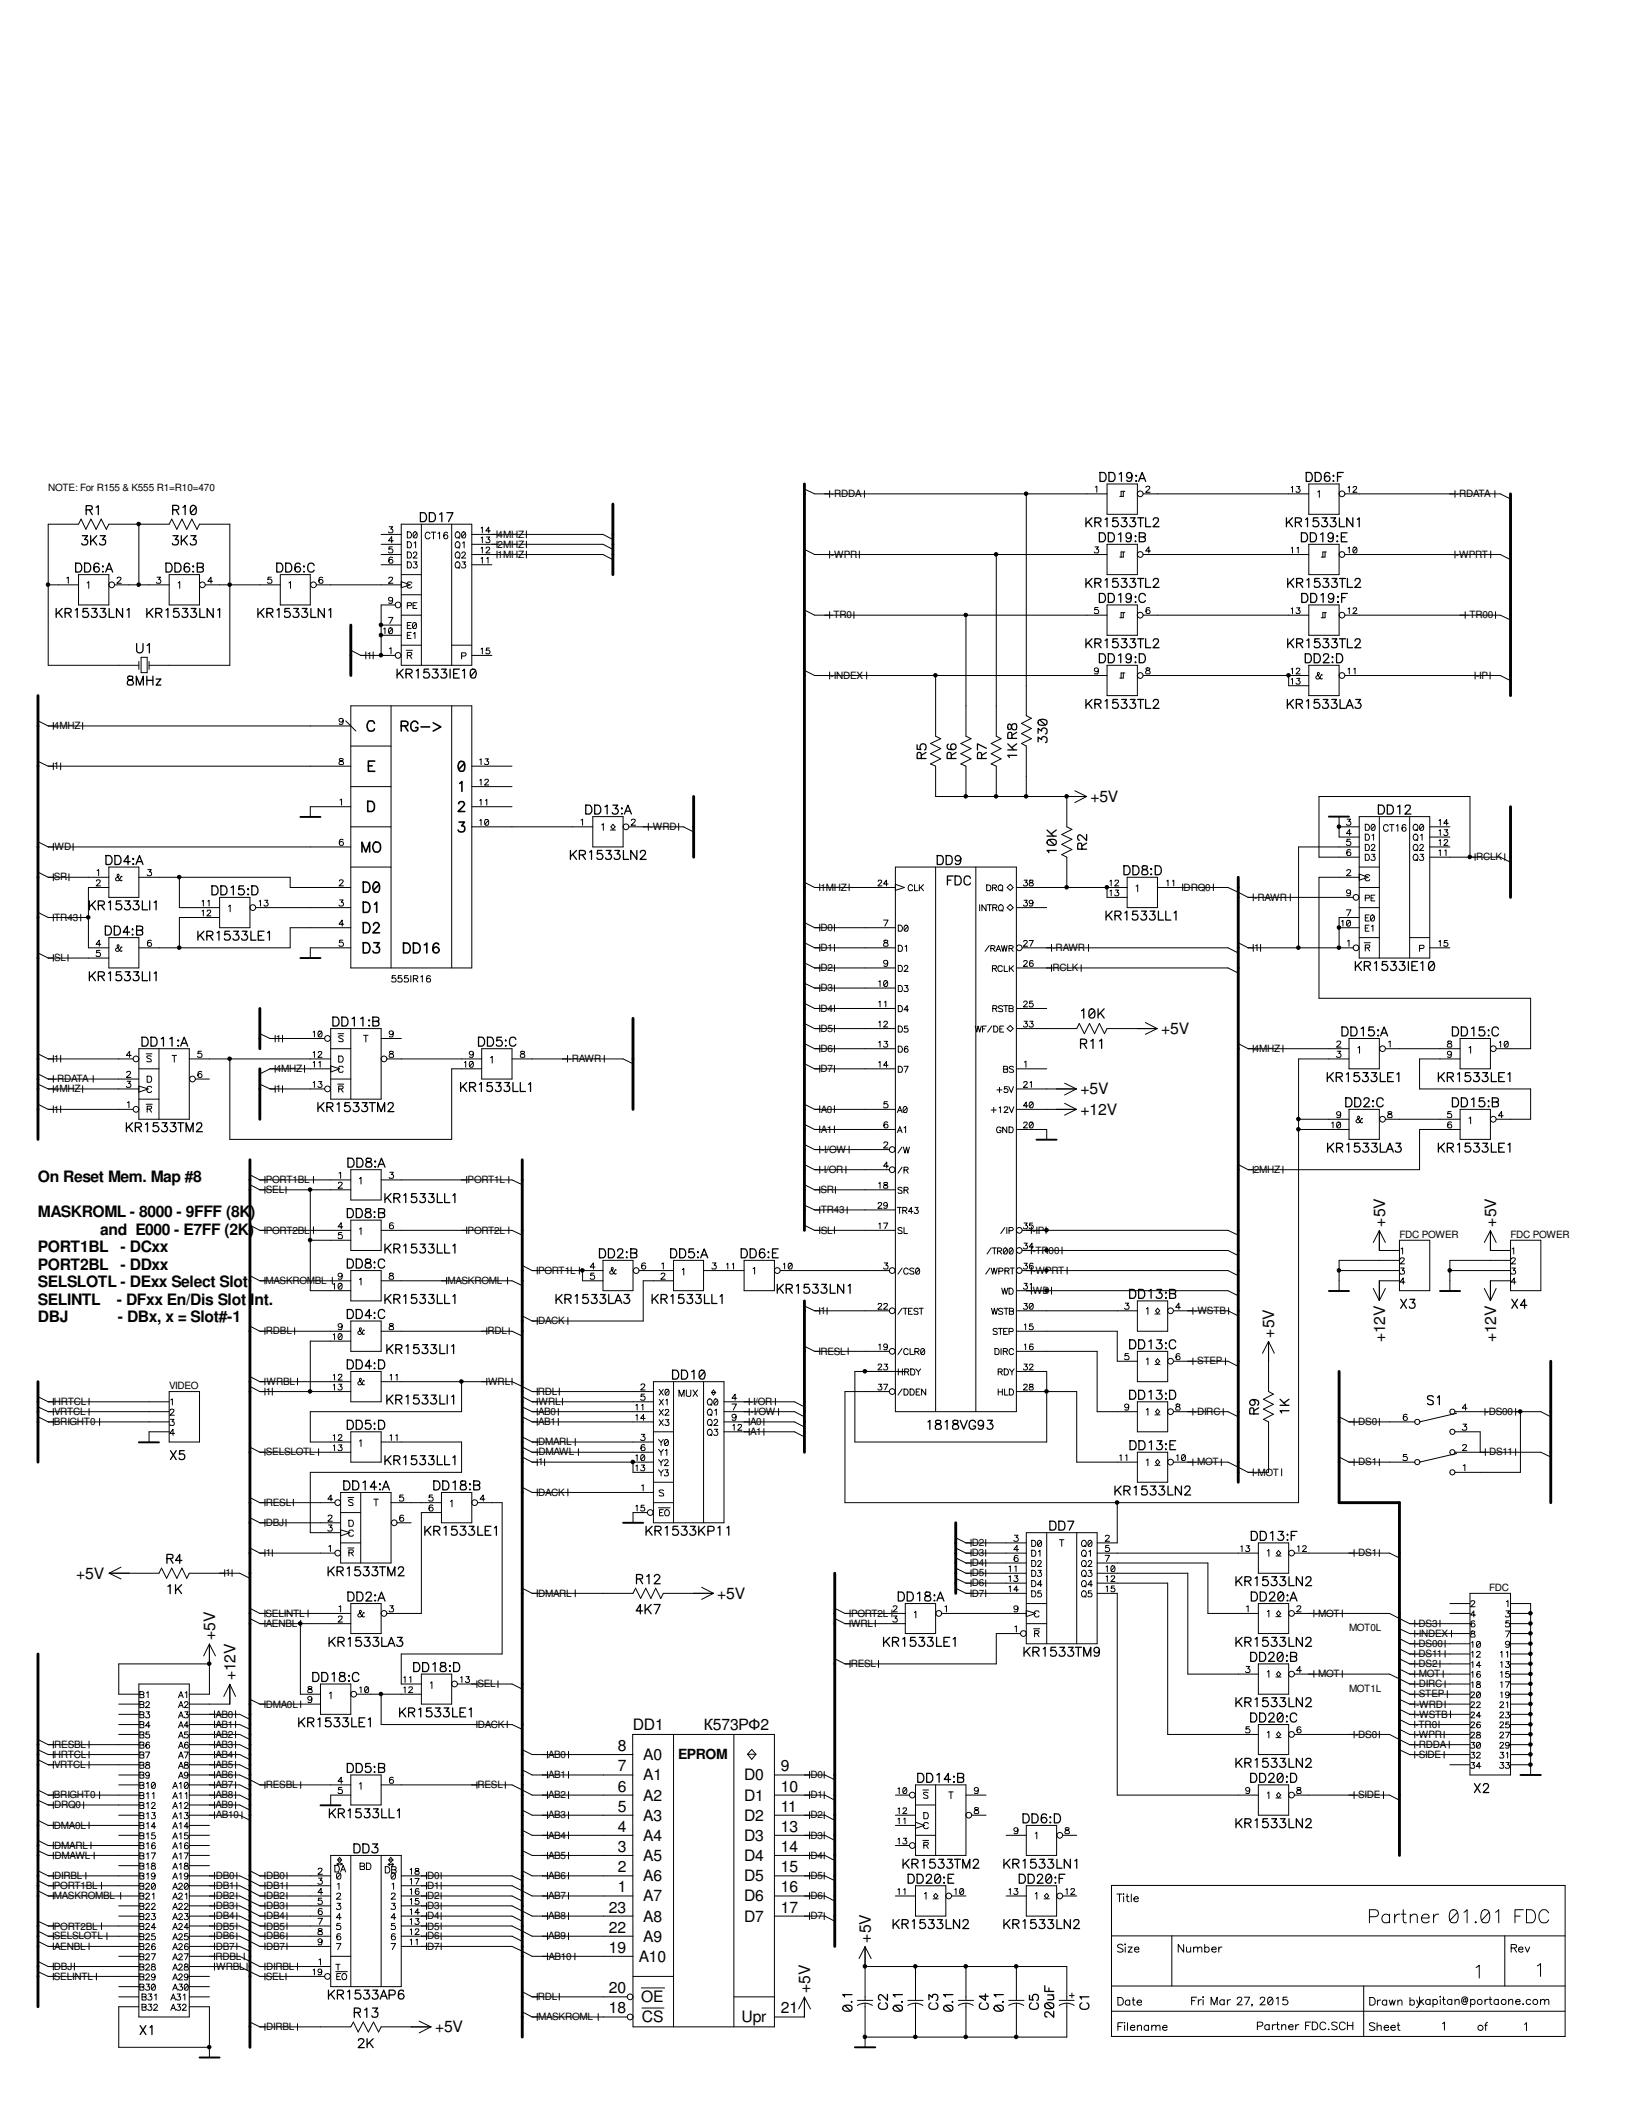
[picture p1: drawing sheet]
<svg xmlns="http://www.w3.org/2000/svg" width="216mm" height="279mm" viewBox="0 0 216 279" stroke-linecap="round" stroke-linejoin="round" font-family="sans-serif">
<defs><g id="words">
<g font-size="2.1">
<text x="144.6" y="106.3">+5V</text>
<text x="154" y="137.1">+5V</text>
<text x="143.3" y="145.1">+5V</text>
<text x="143.3" y="147.8">+12V</text>
<text x="5" y="156.7">On Reset Mem. Map #8</text>
<text x="5" y="161.4">MASKROML - 8000 - 9FFF (8K)</text>
<text x="5" y="166">PORT1BL</text>
<text x="13.3" y="163.7">and E000 - E7FF (2K)</text>
<text x="16" y="166">- DCxx</text>
<text x="183.7" y="162.6" transform="rotate(-90 183.7 162.6)">+5V</text>
<text x="198.4" y="162.6" transform="rotate(-90 198.4 162.6)">+5V</text>
<text x="5" y="168.4">PORT2BL</text>
<text x="5" y="170.7">SELSLOTL - DExx Select Slot</text>
<text x="5" y="173">SELINTL</text>
<text x="15.5" y="173">- DFxx En/Dis Slot Int.</text>
<text x="16" y="168.4">- DDxx</text>
<text x="5" y="175.3">DBJ</text>
<text x="15.6" y="175.3">- DBx, x = Slot#-1</text>
<text x="169" y="177.4" transform="rotate(-90 169 177.4)">+5V</text>
<text x="183.7" y="178" transform="rotate(-90 183.7 178)">+12V</text>
<text x="198.4" y="178" transform="rotate(-90 198.4 178)">+12V</text>
<text x="10.1" y="209.3">+5V</text>
<text x="95.1" y="212">+5V</text>
<text x="28.5" y="217.5" transform="rotate(-90 28.5 217.5)">+5V</text>
<text x="31.2" y="222.8" transform="rotate(-90 31.2 222.8)">+12V</text>
<text x="81.9" y="232.2">8</text>
<text x="83.9" y="229.4">DD1</text>
<text x="85.3" y="233.4">A0</text>
<text x="93.3" y="229.4">К573РФ2</text>
<text x="81.9" y="234.9">7</text>
<text x="81.9" y="237.6">6</text>
<text x="85.3" y="236.1">A1</text>
<text x="85.3" y="238.8">A2</text>
<text x="98.7" y="236.1">D0</text>
<text x="98.7" y="238.8">D1</text>
<text x="103.5" y="234.9">9</text>
<text x="103.5" y="237.6">10</text>
<text x="81.9" y="242.9">4</text>
<text x="81.9" y="245.6">3</text>
<text x="81.9" y="240.2">5</text>
<text x="85.3" y="244.1">A4</text>
<text x="85.3" y="241.4">A3</text>
<text x="98.7" y="244.1">D3</text>
<text x="98.7" y="241.4">D2</text>
<text x="103.5" y="242.9">13</text>
<text x="103.5" y="245.6">14</text>
<text x="103.5" y="240.2">11</text>
<text x="81.9" y="248.3">2</text>
<text x="81.9" y="251">1</text>
<text x="85.3" y="246.8">A5</text>
<text x="85.3" y="249.5">A6</text>
<text x="98.7" y="246.8">D4</text>
<text x="98.7" y="249.5">D5</text>
<text x="103.5" y="248.3">15</text>
<text x="103.5" y="251">16</text>
<text x="80.7" y="253.6">23</text>
<text x="80.7" y="256.3">22</text>
<text x="85.3" y="254.8">A8</text>
<text x="85.3" y="257.5">A9</text>
<text x="85.3" y="252.1">A7</text>
<text x="98.7" y="252.1">D6</text>
<text x="98.7" y="254.8">D7</text>
<text x="103.5" y="253.6">17</text>
<text x="115.5" y="257.6" transform="rotate(-90 115.5 257.6)">+5V</text>
<text x="80.7" y="259">19</text>
<text x="84.7" y="260.1">A10</text>
<text x="57.7" y="269.5">+5V</text>
<text x="80.7" y="264.3">20</text>
<text x="80.7" y="267">18</text>
<text x="85" y="265.5">OE</text>
<text x="85.1" y="268.2">CS</text>
<text x="98.3" y="268.2">Upr</text>
<text x="103.5" y="267">21</text>
<text x="107.4" y="264.3" transform="rotate(-90 107.4 264.3)">+5V</text>
</g>
<text font-size="1.9" x="89.9" y="233.2">EPROM</text>
<g font-size="1.3">
<text x="6.4" y="65.2">NOTE: For R155 &amp; K555 R1=R10=470</text>
<text x="110.2" y="65.9">-RDDA</text>
<text x="193.1" y="65.9">-RDATA</text>
<text x="66" y="71.3">4MHZ</text>
<text x="66" y="74">1MHZ</text>
<text x="66" y="72.6">2MHZ</text>
<text x="110.2" y="74">-WPR</text>
<text x="193.1" y="74">-WPRT</text>
<text x="110.1" y="82">-TR0</text>
<text x="194.4" y="82">-TR00</text>
<text x="48.6" y="87.3">1</text>
<text x="110.2" y="90">-INDEX</text>
<text x="195.7" y="90">-IP</text>
<text x="7.2" y="96.7">4MHZ</text>
<text x="7.2" y="102">1</text>
<text x="7.2" y="112.7">WD</text>
<text x="86.1" y="110.1">-WRD</text>
<text x="7.2" y="116.8">SR</text>
<text x="108.8" y="118.1">1MHZ</text>
<text x="157" y="118.1">DRQ0</text>
<text x="166.3" y="119.4">-RAWR</text>
<text x="195.7" y="114.1">RCLK</text>
<text x="7.2" y="122.1">TR43</text>
<text x="108.8" y="123.4">D0</text>
<text x="7.2" y="127.5">SL</text>
<text x="108.8" y="131.4">D3</text>
<text x="108.8" y="126.1">D1</text>
<text x="108.8" y="128.8">D2</text>
<text x="139.6" y="126.1">-RAWR</text>
<text x="139.6" y="128.8">RCLK</text>
<text x="166.3" y="126.1">1</text>
<text x="108.8" y="134.2">D4</text>
<text x="108.8" y="136.8">D5</text>
<text x="7.2" y="143.5">-RDATA</text>
<text x="7.2" y="140.8">1</text>
<text x="36.6" y="138.1">1</text>
<text x="36.6" y="142.2">4MHZ</text>
<text x="75.4" y="140.8">-RAWR</text>
<text x="108.8" y="142.2">D7</text>
<text x="108.8" y="139.5">D6</text>
<text x="166.3" y="139.5">4MHZ</text>
<text x="7.2" y="147.5">1</text>
<text x="7.2" y="144.8">4MHZ</text>
<text x="36.6" y="144.8">1</text>
<text x="108.8" y="147.5">A0</text>
<text x="108.8" y="155.5">-I/OR</text>
<text x="108.8" y="150.2">A1</text>
<text x="108.9" y="152.9">-I/OW</text>
<text x="166.3" y="155.5">2MHZ</text>
<text x="35.3" y="158.2">SEL</text>
<text x="35.3" y="156.9">PORT1BL</text>
<text x="62" y="156.9">PORT1L</text>
<text x="108.8" y="158.2">SR</text>
<text x="108.8" y="160.9">TR43</text>
<text x="35.3" y="163.6">PORT2BL</text>
<text x="62" y="163.6">PORT2L</text>
<text x="108.8" y="163.6">SL</text>
<text x="136.9" y="166.2">-TR00</text>
<text x="136.9" y="163.6">-IP</text>
<text x="185.6" y="164.1">FDC POWER</text>
<text x="200.3" y="164.1">FDC POWER</text>
<text x="35.2" y="170.3">MASKROMBL</text>
<text x="59.4" y="170.3">MASKROML</text>
<text x="71.4" y="168.9">PORT1L</text>
<text x="136.9" y="168.9">-WPRT</text>
<text x="137" y="171.6">WD</text>
<text x="35.3" y="177">RDBL</text>
<text x="64.6" y="177">RDL</text>
<text x="71.4" y="175.6">DACK</text>
<text x="108.8" y="179.6">RESL</text>
<text x="108.8" y="174.2">1</text>
<text x="158.4" y="174.2">-WSTB</text>
<text x="22.4" y="184.2">VIDEO</text>
<text x="35.3" y="185">1</text>
<text x="35.3" y="183.6">WRBL</text>
<text x="64.7" y="183.6">WRL</text>
<text x="71.3" y="185">RDL</text>
<text x="158.3" y="180.9">-STEP</text>
<text x="7.2" y="186.3">HRTCL</text>
<text x="7.2" y="189">BRIGHT0</text>
<text x="7.2" y="187.6">VRTCL</text>
<text x="71.4" y="191.6">DMARL</text>
<text x="71.4" y="187.6">AB0</text>
<text x="71.4" y="189">AB1</text>
<text x="71.4" y="186.3">WRL</text>
<text x="99.4" y="186.3">-I/OR</text>
<text x="99.5" y="190.3">A1</text>
<text x="99.5" y="189">A0</text>
<text x="99.5" y="187.6">-I/OW</text>
<text x="158.3" y="187.6">-DIRC</text>
<text x="179.7" y="189">-DS0</text>
<text x="197" y="187.6">-DS00</text>
<text x="35.3" y="193">SELSLOTL</text>
<text x="71.4" y="194.3">1</text>
<text x="71.4" y="193">DMAWL</text>
<text x="158.3" y="194.3">-MOT</text>
<text x="166.3" y="195.7">-MOT</text>
<text x="179.7" y="194.3">-DS1</text>
<text x="197.1" y="193">-DS11</text>
<text x="35.3" y="202.4">DBJ</text>
<text x="35.3" y="199.7">RESL</text>
<text x="71.4" y="198.3">DACK</text>
<text x="29.9" y="209">1</text>
<text x="35.3" y="206.4">1</text>
<text x="128.9" y="207.7">D4</text>
<text x="128.9" y="206.4">D3</text>
<text x="128.9" y="205">D2</text>
<text x="128.9" y="209">D5</text>
<text x="179.7" y="206.4">-DS1</text>
<text x="35.2" y="214.4">SELINTL</text>
<text x="35.3" y="215.7">AENBL</text>
<text x="71.4" y="211.7">DMARL</text>
<text x="112.9" y="215.7">WRL</text>
<text x="112.9" y="214.4">PORT2L</text>
<text x="128.9" y="211.7">D7</text>
<text x="128.9" y="210.4">D6</text>
<text x="174.4" y="214.4">-MOT</text>
<text x="187.7" y="215.7">-DS3</text>
<text x="197.5" y="210.9">FDC</text>
<text x="112.8" y="221.1">RESL</text>
<text x="178.9" y="216.3">MOT0L</text>
<text x="187.7" y="218.4">-DS00</text>
<text x="187.7" y="219.8">-DS11</text>
<text x="187.7" y="221.1">-DS2</text>
<text x="187.7" y="217">-INDEX</text>
<text x="28.6" y="227.8">AB0</text>
<text x="35.3" y="226.4">DMA0L</text>
<text x="63.3" y="223.7">SEL</text>
<text x="174.4" y="222.4">-MOT</text>
<text x="178.9" y="224.3">MOT1L</text>
<text x="187.7" y="222.4">-MOT</text>
<text x="187.7" y="223.7">-DIRC</text>
<text x="187.7" y="225.1">-STEP</text>
<text x="187.8" y="226.4">-WRD</text>
<text x="187.8" y="227.8">-WSTB</text>
<text x="7.2" y="233.1">HRTCL</text>
<text x="7.2" y="231.8">RESBL</text>
<text x="28.6" y="230.4">AB2</text>
<text x="28.6" y="231.8">AB3</text>
<text x="28.6" y="233.1">AB4</text>
<text x="28.6" y="229.1">AB1</text>
<text x="63.4" y="229.1">DACK</text>
<text x="72.7" y="233.1">AB0</text>
<text x="179.7" y="230.4">-DS0</text>
<text x="187.7" y="229.1">-TR0</text>
<text x="187.7" y="230.4">-WPR</text>
<text x="187.7" y="231.8">-RDDA</text>
<text x="187.7" y="233.1">-SIDE</text>
<text x="7.2" y="238.5">BRIGHT0</text>
<text x="7.2" y="239.8">DRQ0</text>
<text x="7.2" y="234.4">VRTCL</text>
<text x="28.6" y="238.5">AB8</text>
<text x="28.6" y="239.8">AB9</text>
<text x="28.6" y="234.4">AB5</text>
<text x="28.6" y="235.8">AB6</text>
<text x="28.6" y="237.1">AB7</text>
<text x="35.3" y="237.1">RESBL</text>
<text x="63.3" y="237.1">RESL</text>
<text x="72.7" y="238.5">AB2</text>
<text x="72.7" y="235.8">AB1</text>
<text x="107.5" y="238.5">D1</text>
<text x="107.5" y="235.8">D0</text>
<text x="179.7" y="238.5">-SIDE</text>
<text x="7.2" y="242.5">DMA0L</text>
<text x="7.2" y="245.2">DMARL</text>
<text x="28.6" y="241.1">AB10</text>
<text x="72.7" y="243.8">AB4</text>
<text x="72.7" y="241.1">AB3</text>
<text x="107.5" y="243.8">D3</text>
<text x="107.5" y="241.1">D2</text>
<text x="7.2" y="251.8">MASKROMBL</text>
<text x="7.2" y="250.5">PORT1BL</text>
<text x="7.2" y="249.2">DIRBL</text>
<text x="7.2" y="246.5">DMAWL</text>
<text x="28.6" y="250.5">DB1</text>
<text x="28.6" y="251.8">DB2</text>
<text x="28.6" y="249.2">DB0</text>
<text x="35.3" y="250.5">DB1</text>
<text x="35.3" y="251.8">DB2</text>
<text x="35.3" y="249.2">DB0</text>
<text x="56.6" y="250.5">D1</text>
<text x="56.6" y="251.8">D2</text>
<text x="56.6" y="249.2">D0</text>
<text x="72.7" y="251.8">AB7</text>
<text x="72.7" y="246.5">AB5</text>
<text x="72.7" y="249.2">AB6</text>
<text x="107.5" y="251.8">D6</text>
<text x="107.5" y="246.5">D4</text>
<text x="107.5" y="249.2">D5</text>
<text x="7.2" y="255.9">PORT2BL</text>
<text x="7.2" y="257.2">SELSLOTL</text>
<text x="28.6" y="254.5">DB4</text>
<text x="28.6" y="255.9">DB5</text>
<text x="28.6" y="257.2">DB6</text>
<text x="28.6" y="253.2">DB3</text>
<text x="35.3" y="254.5">DB4</text>
<text x="35.3" y="255.9">DB5</text>
<text x="35.3" y="257.2">DB6</text>
<text x="35.3" y="253.2">DB3</text>
<text x="56.6" y="254.5">D4</text>
<text x="56.6" y="255.9">D5</text>
<text x="56.6" y="257.2">D6</text>
<text x="56.6" y="253.2">D3</text>
<text x="72.7" y="254.5">AB8</text>
<text x="72.7" y="257.2">AB9</text>
<text x="107.5" y="254.5">D7</text>
<text x="7.2" y="262.5">SELINTL</text>
<text x="7.2" y="261.2">DBJ</text>
<text x="7.2" y="258.5">AENBL</text>
<text x="28.6" y="259.8">RDBL</text>
<text x="28.6" y="258.5">DB7</text>
<text x="28.7" y="261.2">WRBL</text>
<text x="35.3" y="262.5">SEL</text>
<text x="35.3" y="258.5">DB7</text>
<text x="35.3" y="261.2">DIRBL</text>
<text x="56.6" y="258.5">D7</text>
<text x="72.7" y="259.8">AB10</text>
<text x="35.3" y="269.2">DIRBL</text>
<text x="71.3" y="265.2">RDL</text>
<text x="71.4" y="267.9">MASKROML</text>
</g>
</g></defs>
<g fill="none" stroke="#000" stroke-width=".13">
<path d="M6.2 77.4h.3l.1 .1-.1 .2-.2 .1-.1-.1zM6.4 77.6h4M8.8 76.7l.3-.2v.8M10.4 76.2h4v4h-4zM11.6 77.3l.2-.2v.9M15.2 77.6h7.2M15.5 76.7l.2-.2 .3 .2-.1 .3-.4 .3h.6M18.2 77.4h.3l.1 .1-.1 .2-.1 .1-.2-.1zM18.2 69.3h.3l.1 .2-.1 .1-.1 .1-.2-.1zM18.4 69.5v8.1M20.8 76.5h.5l-.3 .3 .3 .1v.2l-.1 .2h-.4l-.1-.1M22.4 76.2h4.1v4h-4.1z"/>
<path d="M23.6 77.3l.2-.2v.9M27.3 77.6h9.9M28.2 77.1h-.6l.4-.6v.8M30.3 77.4h.3l.1 .1-.1 .2-.2 .1-.1-.1zM36 76.5h-.4l-.1 .4a.32 .32 0 0 1 .5 0 .32 .32 0 0 1-.1 .4h-.3l-.1-.1M37.2 76.2h3.9v4h-3.9zM38.3 77.3l.2-.2v.9M42 77.6h11.2M42.8 76.6h-.4l-.1 .3v.4h.4a.28 .28 0 0 0 0-.4 .28 .28 0 0 0-.4 .2M50.5 73.5h2.7M50.5 70.9h2.7M50.5 72.2h2.7"/>
<path d="M50.5 74.9h2.7M51.6 76.7l.1-.2 .4 .2-.2 .3-.4 .3h.6M51.6 69.9h.5l-.3 .2 .2 .1 .1 .2-.1 .3h-.4l-.1-.2M52 72.5h-.4v.4a.32 .32 0 0 1 .4 0 .32 .32 0 0 1 0 .4h-.4l-.1-.1M52.1 74l-.4-.1-.1 .3v.4l.4 .1a.28 .28 0 0 0 0-.5 .28 .28 0 0 0-.4 .2M52.1 79.5a.28 .28 0 0 1-.4 .2 .28 .28 0 0 1-.1-.4 .28 .28 0 0 1 .4 0l.1 .4-.2 .3h-.3v-.1M52.2 71.7h-.7l.4-.5v.8M53.2 69.5h9.4v18.7h-9.4zM53.2 76.2h2.7M53.2 77.1l1.2 .5-1.2 .3M53.2 78.9h2.7M54 70.5h.3a.47 .47 0 0 1 .1 .8h-.4z"/>
<path d="M54 71.8h.3a.47 .47 0 0 1 .1 .8h-.4zM54 73.2h.3a.47 .47 0 0 1 .1 .8h-.4zM54 74.5h.3a.47 .47 0 0 1 .1 .8h-.4zM54.6 77.3l-.1-.1h-.4l-.1 .3v.2l.1 .3h.4l.1-.2M54.8 73.4l.2-.2h.2l.1 .2-.1 .2-.4 .4h.5M54.9 74.5h.4l-.2 .3 .2 .1v.2l-.1 .2h-.3l-.1-.1M54.9 70.6l.2-.1 .2 .2v.3l-.1 .3h-.3l-.1-.1v-.3zM54.9 72l.2-.2v.8M55.3 79.9h-.5v.8h.5M55.3 70.7l-.5 .5M55.9 69.5v18.7M57 70.8a.33 .33 0 0 0-.3-.2 .33 .33 0 0 0-.3 .3v.2a.33 .33 0 0 0 .3 .4 .33 .33 0 0 0 .3-.3"/>
<path d="M57.2 70.6h.6M57.5 70.6v.9M58.1 70.7l.2-.1v.9M59.4 70.7l-.1-.1a.29 .29 0 0 0-.4 .1v.6a.28 .28 0 0 0 .4 .1 .28 .28 0 0 0-.1-.5 .28 .28 0 0 0-.4 .3M59.9 69.5v18.7M60.5 74.6v-.1a.41 .41 0 0 1 .5 .3 .41 .41 0 0 1-.2 .5l-.3-.1-.1-.2zM60.5 73.3v-.1a.41 .41 0 0 1 .5 .3 .41 .41 0 0 1-.2 .5l-.3-.1-.1-.2zM60.5 70.7v-.1a.41 .41 0 0 1 .5 .2 .41 .41 0 0 1-.2 .5l-.3-.1-.1-.2zM60.5 71.9a.41 .41 0 0 1 .5 .2 .41 .41 0 0 1-.2 .5h-.3l-.1-.1v-.4zM60.7 75.2l.3 .2M60.7 73.9l.3 .1M60.7 72.5l.3 .2"/>
<path d="M60.7 71.2l.3 .2M61.3 73.4l.1-.2h.2l.1 .2-.1 .2-.4 .4h.6M61.3 74.5h.4l-.2 .3 .2 .1 .1 .2-.2 .2h-.3l-.1-.1M61.3 72l.3-.2v.8M61.3 70.6l.3-.1 .1 .2 .1 .3-.2 .3h-.3v-.1l-.1-.3zM61.7 70.7l-.4 .5M62.6 73.5h17.4l1.3 .7M62.6 70.9h17.4l1.3 .6M62.6 72.2h17.4l1.3 .7M62.6 74.9h2.6M63.8 74l.2-.1v.8M63.8 72.7l.2-.1v.7"/>
<path d="M63.8 71.3l.2-.1v.8M63.8 70l.2-.1v.8M64.5 72.7l.1-.1h.3v.1v.2l-.5 .4h.6M64.5 71.2h.4l-.2 .3 .2 .1 .1 .2-.1 .2h-.4l-.1-.2M64.6 74l.1-.1v.8M65 70.4h-.6l.4-.5v.8M65.9 70.4v.9M65.9 71.8v.8M65.9 73.1v.9M69.8 70.4v.9M69.8 71.8v.8M69.8 73.1v.9"/>
<path d="M106.7 72.9l1.3 .6h38.8M106.7 64.9l1.3 .6h38.8M110 65.1v.9M110 73.1v.9M114 73.1v.9M114.6 65.1v.9M131.9 73.3h.4v.2v.2h-.2h-.2zM132.1 73.5v24.1l.7 .4-1.4 .6 1.4 .7-1.4 .6 1.4 .7-1.4 .7 .7 .3v4M135.9 65.3h.3l.1 .1-.1 .2-.1 .1-.2-.1zM136.1 65.5v29.4l.7 .4-1.3 .6 1.3 .7-1.3 .7 1.3 .7-1.3 .6 .6 .3v6.7M145.2 72.5h.5l-.3 .3 .2 .1 .1 .2-.1 .2h-.4l-.1-.1M145.2 64.6l.3-.1v.8"/>
<path d="M146.8 64.2h4v4h-4zM146.8 72.2h4v4h-4zM149 73.2v.7h-.5M149 65.2v.6h-.5M149.2 73.2h-.5v.7M149.2 65.2h-.5v.6M151.6 73.5h22M151.6 65.5h22M152 64.6l.1-.1 .4 .1-.1 .3-.5 .4h.6M152.6 73.1h-.7l.5-.6v.8M171.2 72.7l.2-.1v.7M171.2 64.6l.2-.1v.8"/>
<path d="M172 64.5h.4l-.2 .3 .2 .1v.2l-.1 .2h-.3l-.1-.1M172 72.7l.2-.1v.7M173.6 64.2h4v4h-4zM173.6 72.2h4v4h-4zM174.8 65.2l.2-.1v.9M175.7 73.2v.7h-.5M175.9 73.2h-.5v.7M178.4 73.5h20.6l1.3 .7M178.4 65.5h20.6l1.3 .7M178.8 72.7l.1-.1v.7M178.8 64.6l.1-.1v.8M179.5 64.7v-.2h.3l.1 .1v.2l-.5 .5h.6"/>
<path d="M179.5 72.6h.3l.1 .1 .1 .3-.2 .3h-.3v-.1l-.1-.3zM179.9 72.7l-.4 .5M193 65.1v.9M193 73.1v.9M197.7 73.1v.9M198.2 65.1v.9M5 95.6l1.4 .7h40.1M7.1 95.8v.9M11 95.8v.9M18.4 88.2h-12v-18.7h4l.4-.7 .6 1.4 .7-1.4 .6 1.4 .7-1.4 .7 1.4 .3-.7h8l.4-.7 .7 1.4 .6-1.4 .7 1.4 .6-1.4 .7 1.4 .4-.7h4v18.7h-10.7M18.4 87.7v1.1M18.7 87.2h.8v2h-.8z"/>
<path d="M19.8 87.7v1.1M45.5 95.5a.28 .28 0 0 1-.4 .2 .28 .28 0 0 1-.1-.4 .28 .28 0 0 1 .5 0v.4l-.1 .4h-.4v-.1M45.8 95.6l1.4 1.3M46.5 86.2l1.3 .7h4.6M46.5 93.6h16.1v34.8h-16.1zM46.5 98.9h5.4M48.5 86.4v1M49.5 86.4v1M50.4 86.7h.3l.1 .2-.1 .1-.2 .1-.1-.1zM50.4 82.7h.3l.1 .1-.1 .2-.2 .1-.1-.1zM50.4 84h.3l.1 .2-.1 .2-.2 .1-.1-.1zM50.5 84.2h2.7"/>
<path d="M50.5 82.9h2.7M50.9 83.4l.2-.1v.7M51.5 81.9h.6l-.4 .8M51.6 83.3h.3l.1 .1 .1 .3-.2 .3h-.3v-.1l-.1-.3zM51.6 86l.3-.1v.8M51.9 93.6v34.8M52 83.4l-.4 .5M52.4 80.2h-1.9v6.7M53.2 81.6h2.7M53.2 85.6h2.7M53.9 86.2h.8M54 80.3h.5l.1-.1-.1-.2-.5-.1v.8"/>
<path d="M54 86.9h.5l.1-.3-.6-.1v.8M54 84.2h.4M54 82.9h.4M54.3 86.9l.3 .4M54.5 82.6h-.5v.8h.5M54.5 83.9h-.5v.8h.5M54.8 80.3h.3M54.8 82.6h.2l.2 .1v.3l-.1 .4h-.3l-.1-.2v-.3zM54.8 84l.2-.1v.8M55.2 82.7l-.5 .5M59.9 93.6v34.8M59.9 85.6h2.7"/>
<path d="M61.2 87h.5l.1-.2v-.2h-.6v.8M62.6 86.9h2.6M63.8 86.1l.2-.2v.8M64.9 85.9h-.4v.4a.29 .29 0 0 1 .4 0 .29 .29 0 0 1 0 .4h-.4l-.1-.1M106.7 88.9l1.3 .7h38.8M106.7 80.9l1.3 .7h38.8M110 81.1v.9M110 89.1v.9M113.2 81.1v.9M114.9 89.1v.9M123.9 89.4h.3l.1 .1-.1 .2-.2 .1-.1-.1zM124.1 89.6v8l.7 .4-1.4 .6 1.4 .7-1.4 .6 1.4 .7-1.4 .7 .7 .3v4h20"/>
<path d="M127.9 81.4h.3l.1 .1-.1 .2-.1 .1-.2-.1zM128.1 81.6v16l.7 .4-1.4 .6 1.4 .7-1.4 .6 1.4 .7-1.4 .7 .7 .3v4M145.6 80.6h-.4v.3a.32 .32 0 0 1 .4 0 .32 .32 0 0 1 0 .5h-.4l-.1-.2M145.7 88.8a.28 .28 0 0 1-.4 .2 .28 .28 0 0 1-.1-.4 .28 .28 0 0 1 .4 0l.1 .4-.2 .4h-.3v-.1M146.8 80.2h4v4h-4zM146.8 88.2h4v4h-4zM149 81.2v.7h-.5M149 89.2v.7h-.5M149.2 81.2h-.5v.7M149.2 89.2h-.5v.7M151.6 89.6h22M151.6 81.6h22"/>
<path d="M152 88.6v.2l.5 .2v.2l-.1 .2-.4-.1v-.3l.5-.3-.2-.1zM152.5 80.6h-.4l-.1 .3v.4l.4 .1a.28 .28 0 0 0 0-.5 .28 .28 0 0 0-.4 .2M170.7 89.4h.3l.1 .1-.1 .2-.1 .1-.2-.1zM170.9 89.6v1.3h2.7M171.2 88.7l.2-.1v.8M171.2 90.1l.2-.1v.7M171.2 80.7l.2-.1v.8M171.9 88.8l.1-.2h.3l.1 .1-.1 .2-.4 .5h.5M172 90h.4l-.2 .3h.2v.2l-.1 .2h-.3l-.1-.1M172 80.6h.4l-.2 .3 .2 .1v.2l-.1 .2h-.3l-.1-.2M173.6 80.2h4v4h-4zM173.6 88.2h4v4h-4z"/>
<path d="M175.3 89.5a.96 .96 0 0 1-.6 .5l-.2-.2 .4-.3 .1-.2-.2-.1-.1 .1 .1 .2 .3 .5h.2M175.7 81.2v.7h-.5M175.9 81.2h-.5v.7M178.4 89.6h20.6l1.3 .7M178.4 81.6h20.6l1.3 .6M178.8 88.7l.1-.1v.8M178.8 80.7l.1-.1v.8M179.5 80.8v-.2h.3l.1 .1v.2l-.5 .5h.6M179.5 88.7l.2-.1v.8M194.3 81.1v.9M195.6 89.1v.9M197.6 89.1v.9"/>
<path d="M198.3 81.1v.9M5 101l1.4 .6h40.1M5 115.7l1.4 .6h8M5 111.6l1.4 .7h40.1M7.1 101.2v.9M7.1 111.8v1M7.1 115.9v.9M8 101.2v.9M9.1 115.9v.9M9.7 111.8v1M12.8 116.8l.2-.1 .3 .1-.1 .3-.5 .4h.6M12.9 115.4l.2-.1v.8"/>
<path d="M14.4 117.7h-2.7v8h2.7M14.4 115h4v4h-4zM16.2 116.3l-.1-.1a.96 .96 0 0 1-.6 .6l-.2-.3 .4-.3 .1-.2-.1-.1-.2 .1 .1 .2 .4 .6h.1l.1-.1M18.4 116.3h20.1v1.4h8M19.6 115.3h.5l-.3 .3 .3 .1v.2l-.1 .2h-.4l-.1-.1M23.6 116.1h.3l.1 .2-.1 .2h-.2h-.1zM23.8 116.3v4.1h5.3M26.8 119.5l.2-.1v.7M27.6 119.5l.1-.1v.7M29.1 119h4v4h-4zM34.4 119.5l.1-.1v.7M35.1 119.4h.4l-.2 .3h.2l.1 .2-.2 .2h-.3l-.1-.1"/>
<path d="M45 116.8l.2-.1 .3 .1-.1 .3-.4 .4h.6M45 100.6v.2l.5 .2 .1 .3-.1 .1-.5-.1v-.3l.5-.2-.2-.2zM45 119.3h.5l-.2 .3 .2 .1 .1 .2-.2 .2h-.4v-.1M45.1 106.1l.2-.1v.8M45.5 111.4l-.4-.1-.1 .3v.4l.4 .1a.28 .28 0 0 0 0-.5 .28 .28 0 0 0-.4 .2M46.5 107h-5.4v1.3M46.5 115h5.4M46.5 109.6h5.4M46.5 104.3h5.4M62.6 101.6h5.3M62.6 109.6h16M62.6 107h5.3"/>
<path d="M62.6 104.3h5.3M63.6 100.8l.2-.2v.8M63.6 103.5l.2-.2v.8M63.6 106.1l.2-.1v.8M63.6 108.8l.2-.1v.7M64.3 103.5l.1-.2h.3l.1 .2-.1 .1-.4 .5h.5M64.3 100.6h.5l-.2 .3 .1 .1 .1 .2-.1 .2h-.4v-.1M64.4 106.1l.2-.1v.8M64.4 108.7h.3l.1 .1v.3l-.1 .3h-.3l-.1-.1v-.3zM64.8 108.8l-.5 .5M77 108.8l.3-.2v.8M78.6 108.3h4v4h-4z"/>
<path d="M79.8 109.4l.2-.2v.9M80.9 110.1h.7M81.3 109.3l.3 .3-.3 .4-.3-.4zM83.4 109.6h7.2l1.4 .7M83.7 108.8l.2-.2 .3 .2-.1 .3-.4 .3h.6M86 109.2v.9M90 109.2v.9M106.7 117l1.3 .7h10.7M108.7 117.2v.9M112.6 117.2v.9M116.5 116.9v-.2h.3l.1 .1v.2l-.5 .5h.6M117.8 117.2h-.6l.4-.5v.8"/>
<path d="M118.7 115h16.1v72.2h-16.1zM118.7 117.3l1.2 .4-1.2 .4M121 117.5a.33 .33 0 0 0-.4-.2 .33 .33 0 0 0-.2 .5l.2 .3h.3l.1-.2M121.3 117.3v.8h.5M121.9 117.3v.8M122.1 117.7l.4 .4M122.5 117.3l-.6 .6M124.1 115v72.2M127.9 105.4h.3l.1 .2-.1 .2h-.1h-.2zM129.4 115v72.2M129.9 120v.8M130.8 120v.8l-.6-.8v.8"/>
<path d="M130.9 117.3h.2a.43 .43 0 0 1 .3 .4 .43 .43 0 0 1-.2 .4h-.3zM130.9 120h.6M131.2 120v.8M131.6 117.7h.5l.1-.2-.2-.2h-.4v.8M131.9 117.7l.3 .4M131.9 105.4h.4v.2v.2h-.2h-.2zM132.5 117.4l.1-.1 .3 .1 .1 .5-.2 .2-.3-.1-.1-.2zM132.7 118l.3 .2M133.6 117.7l.4-.4 .4 .4-.4 .4zM134.8 117.7h14.7M135.8 119.4h.4l-.2 .3h.2l.1 .2-.2 .2h-.3l-.1-.1M135.8 116.7h.4l-.2 .3 .2 .1 .1 .2-.2 .2h-.3l-.1-.2"/>
<path d="M135.9 105.4h.3l.1 .2-.1 .2h-.1h-.2zM136.6 116.7v.3l.4 .1v.2l-.1 .2-.4-.1v-.3l.5-.2-.1-.2zM137 119.6a.25 .25 0 0 1-.4 .2 .25 .25 0 0 1 0-.4l.3 .1 .1 .3-.1 .3h-.3h-.1M141.3 117.5h.3l.1 .1-.1 .2-.2 .1-.1-.1zM141.3 105.4h.3l.1 .2-.1 .2h-.2h-.1zM141.5 105.6v4l.7 .4-1.4 .7 1.4 .6-1.4 .7 1.4 .6-1.4 .7 .7 .4v4M142.5 104.9l1.6 .7M144.1 105.6l-1.6 .8M146.6 117.5h.3l.1 .1-.1 .2-.1 .1-.2-.1zM146.8 117.7v1.3h2.7M147.2 118.2l.2-.2v.8M147.2 116.8l.2-.1v.8"/>
<path d="M147.9 116.9l.1-.2h.3v.1v.2l-.5 .5h.6M147.9 118h.4l-.2 .3 .2 .1 .1 .2-.1 .2h-.4l-.1-.1M149.5 116.3h4v4.1h-4zM150.7 117.5l.2-.2v.9M153.5 117.7h9.4l2.6 1.3h14M154.7 116.8l.2-.1v.8M155.5 116.8l.2-.1v.8M156.8 117.2v.9M160.9 117.2v.9M166.2 118.5v1M171.1 118.5v1M177.4 109.4h.3l.1 .2-.1 .2-.2 .1-.1-.1z"/>
<path d="M177.6 108.3v2.7h2.7M177.6 109.6h2.7M178.6 115.5l.2-.2 .3 .1-.1 .3-.4 .4h.6M178.6 108.6h.5l-.2 .3 .2 .1 .1 .2-.2 .2h-.4v-.1M179.1 111.3h-.5v.3a.32 .32 0 0 1 .5 0 .32 .32 0 0 1-.1 .5h-.4v-.1M179.1 112.7h-.4l-.1 .3v.4l.4 .1a.28 .28 0 0 0 0-.5 .28 .28 0 0 0-.4 .2M179.1 118.2a.28 .28 0 0 1-.4 .3 .28 .28 0 0 1-.1-.5 .28 .28 0 0 1 .5 .1v.3l-.1 .4h-.4v-.1M179.2 110.5h-.6l.4-.5v.8M180.3 116.3h-5.4v16.1h28.1v6.7h-4.5M180.3 113.7h-5.4v-8.1h20v8.1M180.3 108.3h9.3v18.7h-9.3zM180.3 117.7h2.6"/>
<path d="M180.3 112.3h-8.1v13.4M180.3 115h2.6M180.3 115.9l1.1 .4-1.1 .4M181.1 109.3h.3a.47 .47 0 0 1 0 .8h-.3zM181.1 110.6h.3a.47 .47 0 0 1 0 .8h-.3zM181.1 112h.3a.47 .47 0 0 1 0 .8h-.3zM181.1 113.3h.3a.47 .47 0 0 1 0 .8h-.3zM181.1 119.1h.4l.1-.1v-.3h-.5v.8M181.7 116.2l-.2-.2h-.3l-.2 .3 .1 .3 .1 .2h.3l.2-.2M181.8 119.1h.3M181.9 112.2l.1-.2h.2l.1 .1-.1 .3-.4 .4h.6M181.9 113.3h.4l-.2 .3 .2 .1 .1 .2-.2 .2h-.3l-.1-.1"/>
<path d="M181.9 109.3h.3l.1 .2 .1 .3-.2 .3h-.3v-.1l-.1-.4zM181.9 110.8l.3-.2v.8M182.3 118.7h-.5v.8h.5M182.3 109.5l-.4 .5M182.9 108.3v18.7M184.1 109.6a.33 .33 0 0 0-.4-.3 .33 .33 0 0 0-.2 .4v.2a.33 .33 0 0 0 .2 .3 .33 .33 0 0 0 .4-.2M184.3 109.3h.6M184.6 109.3v.9M185.2 109.5l.2-.2v.9M186.4 109.5v-.1a.29 .29 0 0 0-.4 .1v.6a.28 .28 0 0 0 .4 0 .28 .28 0 0 0-.1-.4 .28 .28 0 0 0-.4 .2M186.9 108.3v18.7M187.5 113.4l.1-.1a.41 .41 0 0 1 .4 .3 .41 .41 0 0 1-.1 .5l-.4-.1-.1-.2z"/>
<path d="M187.5 112.1l.1-.1a.41 .41 0 0 1 .4 .3 .41 .41 0 0 1-.1 .5l-.4-.1-.1-.2zM187.6 110.7a.41 .41 0 0 1 .4 .2 .41 .41 0 0 1-.1 .5h-.3l-.1-.1-.1-.4zM187.6 109.3a.41 .41 0 0 1 .4 .3 .41 .41 0 0 1-.1 .5h-.3l-.1-.2-.1-.3zM187.8 114l.2 .1M187.8 112.6l.2 .2M187.8 111.3l.2 .2M187.8 110l.2 .2M188.3 112.2l.2-.2h.1l.2 .1-.1 .3-.4 .4h.5M188.3 113.3h.5l-.2 .3 .2 .1v.2l-.1 .2h-.4v-.1M188.4 110.8l.2-.2v.8M188.4 109.3h.2l.2 .2v.3l-.1 .3h-.3l-.1-.1v-.4zM188.8 109.5l-.5 .5"/>
<path d="M189.6 113.7h9.4l1.3 .6M189.6 112.3h2.7M189.6 109.6h2.7M189.6 111h2.7M190.8 112.8l.2-.1v.8M190.8 111.5l.2-.2v.8M190.8 110.2l.2-.2v.8M190.8 108.8l.2-.1v.7M191.5 111.5l.1-.2h.3l.1 .2-.1 .1-.4 .5h.5M191.6 110h.4l-.2 .3 .1 .1 .1 .2-.1 .2h-.3l-.1-.1M191.6 112.8l.2-.1v.8M192.1 109.2h-.6l.4-.5v.7"/>
<path d="M194.7 113.5h.4l.1 .1-.1 .2-.2 .1-.2-.1zM195.6 113.2v.9M199.6 113.2v.9M5 126.4l1.4 .6h8M5 121l1.4 .7h5.3M5 139.7l1.4 .7h11.2M7.1 121.2v.9M7.1 126.6v.9M7.1 140v.8M8 140v.8M9 126.6v.9M10.7 121.2v.9"/>
<path d="M11.5 121.5h.4v.1v.2l-.2 .1-.2-.1zM13.3 126h-.5v.4a.32 .32 0 0 1 .5 0 .32 .32 0 0 1-.1 .4h-.4l-.1-.1M13.4 125.2h-.7l.5-.5v.8M14.4 124.3h4v4.1h-4zM16.2 125.6h-.1a.96 .96 0 0 1-.6 .6l-.2-.3 .4-.3 .1-.2-.1-.1-.2 .1 .1 .2 .4 .5 .1 .1 .1-.1M17.4 140h-.6l.4-.6v.8M18.4 139.1h6.7v9.3h-6.7zM19.4 139.7h.8M20.1 124.8l-.4-.1-.1 .3v.4l.4 .1a.28 .28 0 0 0 0-.5 .28 .28 0 0 0-.4 .2M21.1 139.1v9.3M22.8 140h.6M23.1 140v.8"/>
<path d="M23.6 125.5h.3l.1 .1-.1 .2-.2 .1-.1-.1zM26.7 139.4h-.4l-.1 .3a.32 .32 0 0 1 .5 0 .32 .32 0 0 1 0 .5h-.4l-.1-.1M26.8 120.8l.2-.1v.8M27.5 120.9l.1-.2h.3v.1v.2l-.5 .5h.6M29.1 121.7h-5.3v4M30.3 120.2l.2-.2v.9M34 120.4h12.5M34.5 137.1l1.3 .6h7.3M36.5 137.3v.9M37.5 137.3v.9M41.5 139.6l.2-.2v.8M41.5 136.9l.2-.2v.8"/>
<path d="M42.2 139.6l.1-.2h.3l.1 .2-.1 .1-.4 .5h.5M42.3 136.7h.3l.1 .2v.3l-.1 .3h-.3l-.1-.1v-.3zM42.7 136.9l-.5 .5M43.9 136.4h6.6v9.4h-6.6zM43.9 139.1h2.6M44.8 137.1h.8M45.5 124.7h-.5v.3a.32 .32 0 0 1 .5 0 .32 .32 0 0 1-.1 .5h-.4v-.2M45.5 137.4l-.2-.1-.4 .1 .1 .2 .4 .2 .1 .1-.1 .2h-.4l-.1-.1M45.6 122.6h-.6l.4-.6v.8M46.5 123h-8v2.7h-20.1M46.5 125.7h-5.4v1.3M46.5 136.4v9.4"/>
<path d="M48.2 137.3h.6M48.5 137.3v.9M50.5 137.7h2.7M51.7 139.4v.3l.5 .2v.2l-.1 .1h-.5v-.3l.6-.3-.2-.2zM52.2 136.9a.28 .28 0 0 1-.4 .3 .28 .28 0 0 1-.1-.4 .28 .28 0 0 1 .4 0l.1 .4-.2 .3h-.3l-.1-.1M52.5 129.4h-.5v.4a.32 .32 0 0 1 .5 0 .32 .32 0 0 1-.1 .4h-.4l-.1-.1M53.3 129.4h-.5v.4a.32 .32 0 0 1 .5 0 .32 .32 0 0 1-.1 .4h-.4l-.1-.1M54.1 129.4h-.4l-.1 .4a.32 .32 0 0 1 .5 0 .32 .32 0 0 1 0 .4h-.4l-.1-.1M54.5 129.4v.8M54.8 129.8h.5l.1-.3-.6-.1v.8M55.1 129.8l.3 .4M55.8 129.5l.2-.1v.8"/>
<path d="M57.1 129.5l-.1-.1a.29 .29 0 0 0-.4 .1v.6l.4 .1a.28 .28 0 0 0 0-.5 .28 .28 0 0 0-.4 .3M62.8 139.7a.28 .28 0 0 1-.4 .2 .28 .28 0 0 1-.1-.4 .28 .28 0 0 1 .4 0l.1 .4-.1 .3h-.4v-.1M63.9 139.1h4v4h-4zM69.1 139.4v.3l.5 .2v.2l-.1 .1h-.5v-.3l.6-.3-.2-.2zM75.3 140v.8M80.1 140v.8M106.7 125l1.3 .7h10.7M106.7 122.3l1.3 .7h10.7M106.7 138.4l1.3 .7h10.7M106.7 133.1l1.3 .6h10.7M106.7 130.4l1.3 .6h10.7M106.7 135.7l1.3 .7h10.7"/>
<path d="M106.7 127.7l1.3 .7h10.7M108.7 122.6v.9M108.7 125.2v1M108.7 127.9v.9M108.7 130.6v.9M108.7 133.3v.9M108.7 135.9v1M108.7 138.6v.9M110.7 122.6v.9M110.7 125.2v1M110.7 127.9v.9M110.7 130.6v.9"/>
<path d="M110.7 133.3v.9M110.7 135.9v1M110.7 138.6v.9M116.5 138.2l.2-.1v.8M116.5 130.2l.2-.2v.8M116.5 135.6l.2-.2v.8M116.5 132.9l.2-.1v.7M117.2 122h.6l-.5 .8M117.2 135.6l.1-.2h.3l.1 .2-.1 .1-.4 .5h.5M117.3 138.1h.4l-.2 .3 .2 .1v.1l-.1 .3h-.3l-.1-.2M117.3 124.7v.2l.4 .2 .1 .2-.1 .2h-.4l-.1-.3 .1-.1 .4-.2v-.1l-.1-.1zM117.3 130h.3l.1 .2v.3l-.1 .3h-.3l-.1-.1v-.3z"/>
<path d="M117.3 132.9l.2-.1v.7M117.7 130.2l-.5 .5M117.7 127.6a.28 .28 0 0 1-.4 .2 .28 .28 0 0 1-.1-.4 .28 .28 0 0 1 .5 0v.4l-.1 .3h-.3h-.1M119.1 138.7h.3a.47 .47 0 0 1 .1 .8h-.4zM119.1 130.7h.3a.47 .47 0 0 1 .1 .8h-.4zM119.1 122.7h.3a.47 .47 0 0 1 .1 .8h-.4zM119.1 136.1h.3a.47 .47 0 0 1 .1 .8h-.4zM119.1 128h.3a.47 .47 0 0 1 .1 .8h-.4zM119.1 133.4h.3a.47 .47 0 0 1 .1 .8h-.4zM119.1 125.3h.3a.47 .47 0 0 1 .1 .9h-.4zM119.9 128.2l.2-.2h.2l.1 .2-.1 .2-.4 .4h.5M120 130.7h.4l-.2 .3 .2 .1v.2l-.1 .2h-.3l-.1-.1"/>
<path d="M120 122.7h.2l.2 .2v.2l-.1 .4h-.3l-.1-.1v-.4zM120 125.5l.2-.2v.9M120.4 136.1h-.4l-.1 .3h.4l.1 .2v.2l-.1 .1h-.3l-.1-.2M120.4 138.9v-.1a.42 .42 0 0 0-.5 .2 .42 .42 0 0 0 .2 .5h.2a.26 .26 0 0 0 0-.4 .26 .26 0 0 0-.4 .2M120.4 122.9l-.5 .5M120.5 133.9h-.6l.4-.5v.8M129.3 136.1l.2 .8 .2-.8 .2 .8 .2-.8M130.3 136.4h.3M130.8 136.1h-.5v.8M131.2 125.4l-.6 .8M131.4 125.8l.5-.1 .1-.2-.3-.1h-.3v.8M131.5 136.1l-.5 .8"/>
<path d="M131.6 128.4h.5v-.3h-.5v.7M131.7 133.7h.4l.1-.2-.2-.1h-.3v.8M131.7 120.4h.4l.1-.3-.2-.1h-.3v.8M131.7 125.8l.3 .4M131.8 136.1h.3a.48 .48 0 0 1 .1 .8h-.4zM131.9 128.4l.3 .4M132 133.7l.2 .5M132 120.4l.2 .4M132.1 126.2l.3-.8 .3 .8M132.2 125.9h.4M132.5 120.1a.38 .38 0 0 1 .5 .1 .38 .38 0 0 1 0 .5l-.1 .1-.4-.1-.1-.2zM132.6 136.4h.3"/>
<path d="M132.8 120.7l.2 .1M132.8 125.4l.2 .8 .2-.8 .2 .8 .2-.8M132.9 128.2l-.1-.1h-.3l-.2 .3 .2 .4h.3l.1-.1M133 133.5l-.2-.1a.25 .25 0 0 0-.4 .2l.6 .3-.1 .3h-.4l-.1-.1M133.1 136.1h-.5v.8h.5M133.1 133.4h.5M133.2 128.1v.7h.4M133.4 133.4v.8M133.6 136.4l.4-.4 .4 .4-.4 .4zM133.6 120.4l.4-.5 .4 .5-.4 .3zM133.8 133.4h.5v.3h-.1l.2 .2-.1 .3h-.5zM133.8 125.8l.5-.1 .1-.2-.2-.1h-.4v.8"/>
<path d="M133.8 133.7h.4M133.9 128.1v.7M134.1 128.4l.3 .4M134.1 125.8l.3 .4M134.4 128.1l-.5 .5M134.8 133.7h4M134.8 120.4h4M134.8 136.4h8l.3-.7 .7 1.4 .7-1.4 .7 1.4 .6-1.4 .7 1.4 .3-.7h6.7M134.8 128.4h28.1l1.3 .6M135.6 125.7h27.3l1.3 .7M135.8 127.6v-.2h.3l.1 .1v.2l-.5 .4h.6M135.8 132.9v-.1h.3l.1 .1v.2l-.5 .4h.6"/>
<path d="M135.8 124.9v-.2h.3l.1 .1v.2l-.5 .5h.6M135.8 135.4h.4l-.2 .3 .2 .1 .1 .2-.2 .2h-.3l-.1-.1M136.5 124.7h.5l-.3 .8M136.6 135.4h.4l-.2 .3 .1 .1 .1 .2-.1 .2h-.3l-.1-.1M136.9 132.8h-.3l-.1 .3a.29 .29 0 0 1 .5 0 .29 .29 0 0 1-.1 .4h-.3l-.1-.1M137 127.5l-.1-.1h-.2l-.2 .3 .1 .4a.26 .26 0 0 0 .4 0 .26 .26 0 0 0-.1-.4 .26 .26 0 0 0-.4 .2M139.4 125.2v1M139.4 127.9v.9M143.4 127.9v.9M144.4 125.2v1M151.9 135.6l1.6 .8M153.5 136.4l-1.6 .8"/>
<path d="M164.2 125l1.3 .7h14M164.2 138.4l1.3 .7h13.4M166.2 125.2v1M166.2 138.6v.9M167.2 125.2v1M170.1 138.6v.9M172 125.5h.3l.1 .1-.1 .2-.1 .1-.2-.1zM177.3 138.2l.2-.2 .3 .2-.1 .3-.5 .4h.6M177.3 139.4h.5l-.3 .3h.3v.3l-.1 .2h-.4l-.1-.1M177.4 125.5h.3l.1 .1-.1 .2-.2 .1-.1-.1zM177.4 122.8h.3l.1 .2-.1 .2h-.2h-.1zM177.6 123h2.7"/>
<path d="M177.9 122.2l.2-.2v.8M178.6 120.7h.6l-.5 .8M178.7 122h.3l.1 .2v.3l-.1 .3h-.3l-.1-.1v-.3zM178.7 124.8l.2-.1v.8M178.9 137.7h4v4h-4zM179.1 122.2l-.5 .5M180.1 138.9l.2-.1v.9M180.3 121.7h-2.7v4M180.3 120.4h2.6M180.3 124.3h2.6M180.9 125h.8M181.1 125.7l.5-.1v-.3h-.5v.8"/>
<path d="M181.1 121.7h.3M181.1 123.1h.3M181.4 125.7l.3 .4M181.6 121.3h-.5v.8h.5M181.6 122.7h-.5v.8h.5M181.9 121.4l.2-.1 .1 .2 .1 .3-.1 .3h-.3l-.1-.1-.1-.3zM181.9 122.9l.2-.2v.8M182.2 121.5l-.4 .5M183.7 139.1h9.9M184.1 138.2l.3-.2v.9M186.9 124.3h2.7M188.3 125.8l.5-.1v-.1v-.2l-.5-.1v.9"/>
<path d="M189.6 125.7h2.7M190.8 124.8l.2-.1v.8M191.9 124.7h-.3l-.1 .4a.29 .29 0 0 1 .4 0 .29 .29 0 0 1 0 .4h-.3l-.1-.2M192 138.1v.2l.5 .2v.2l-.1 .2-.4-.1v-.3l.5-.3-.2-.2zM192.5 139.7a.28 .28 0 0 1-.4 .2 .28 .28 0 0 1-.1-.4 .28 .28 0 0 1 .4 0l.1 .4-.1 .3h-.4v-.1M193.6 137.7h4.1v4h-4.1zM194.8 138.9l.2-.1v.9M198.8 138.2l.2-.1v.8M199.6 138.1h.3l.1 .1v.3l-.1 .4h-.3l-.1-.2v-.3zM200 138.2l-.5 .5M5 146.4l1.4 .7h11.2M5 142.4l1.4 .7h12"/>
<path d="M5 143.8l1.4 .6h12M7.1 142.6v.9M7.1 144v.9M7.1 146.6v.9M8 146.6v.9M11 144v.9M12.4 142.6v.9M16.8 142.2l.2-.1 .3 .1-.1 .3-.4 .4h.6M16.8 143.4h.5l-.2 .3 .2 .1 .1 .2-.2 .2h-.4v-.1M16.9 146.2l.2-.1v.8M18.4 141.7h2.7M18.4 145.8h2.7"/>
<path d="M18.4 144l1.2 .4-1.2 .4M19.4 146.4h.8M19.5 142.7h.4l.1 .1 .1 .4-.2 .3h-.4zM19.5 147.1l.5-.1 .1-.3h-.6v.8M19.8 147.1l.3 .4M20.1 140.1l-.2-.1-.4 .1 .1 .2 .4 .2 .1 .1-.1 .2h-.4l-.1-.1M20.1 144.2l-.1-.1h-.4l-.1 .3v.3l.1 .2h.4l.1-.2M25.1 140.4h18.8M25.9 143.1h1.9M26.8 142.2l-.4-.1-.2 .3 .1 .4 .4 .1a.28 .28 0 0 0 0-.5 .28 .28 0 0 0-.5 .2M30.3 140.2h.3l.1 .2-.1 .2h-.2h-.1zM30.5 140.4v10.7h29.4v-9.4h4"/>
<path d="M33.1 157.1l1.4 .7h12M33.1 155.8l1.4 .7h12M34.5 143.8l1.3 .6h7.3M35.1 156v.9M35.1 157.4v.8M36.5 141.3v.9M36.5 144v.9M37.5 144v.9M37.9 157.4v.8M40.4 141.3v.9M41 157.6h.3l.1 .1-.1 .2-.2 .1-.1-.1zM41.1 157.8v13.4h5.4"/>
<path d="M41.5 140.9l.2-.1v.7M41.5 143.6l.2-.2v.8M41.6 156v.9M42.2 143.4h.5l-.2 .3 .2 .1v.2l-.1 .2h-.4v-.1M42.3 140.9l.2-.1v.7M43.9 143.1h2.6M43.9 141.7h-8.1l-1.3 .7M43.9 141.4l1.1 .3-1.1 .5M44.8 143.8h.8M44.9 156.9l.1-.1 .4 .1-.1 .3-.5 .4h.6M44.9 140h.4l.1 .1 .1 .4-.2 .3h-.4zM44.9 144.4h.5l.1-.3-.6-.1v.8"/>
<path d="M45 155.6l.2-.2v.9M45.2 144.4l.3 .4M45.5 141.6l-.1-.2h-.4l-.1 .3v.3l.1 .2h.4l.1-.2M46.5 155.1h4v4h-4zM47.7 156.3l.2-.2v.9M50.5 156.5h17.4l1.4 .6M51.3 140.4h12.6M51.7 155.4h.5l-.3 .3 .3 .1v.2l-.1 .3h-.4l-.1-.2M61.6 140.9l.2-.1v.7M61.9 156v.9M62.4 140.8h.3v.1l.1 .3-.1 .3h-.3l-.1-.1-.1-.3zM62.7 140.9l-.4 .5"/>
<path d="M65.1 140.3l.2-.2v.9M67.5 156v.9M67.9 140.4h14.7l1.3 .7M106.7 146.4l1.3 .7h10.7M106.7 157.1l1.3 .7h10.7M106.7 141.1l1.3 .6h10.7M106.7 154.4l1.3 .7h9.9M106.7 149.1l1.3 .7h10.7M106.7 159.8l1.3 .6h10.7M106.7 151.8l1.3 .6h9.9M108.7 141.3v.9M108.7 146.6v.9"/>
<path d="M108.7 149.3v.9M108.7 152v.9M108.7 154.6v1M108.7 157.4v.8M110.7 141.3v.9M110.7 146.6v.9M110.7 149.3v.9M110.8 157.4v.8M112.2 154.6v1M112.6 152v.9M116.5 159.6v-.1h.3l.1 .1v.2l-.5 .4h.6M116.5 156.9l.2-.1v.8"/>
<path d="M116.5 140.9l.2-.1v.7M117.2 151.6l.2-.2 .3 .2-.1 .2-.4 .4h.6M117.3 156.8v.3l.4 .1v.2l-.1 .2-.4-.1v-.3l.5-.2-.1-.2zM117.7 146.1h-.4l-.1 .3a.32 .32 0 0 1 .5 0 .32 .32 0 0 1-.1 .5h-.3l-.1-.1M117.7 159.7a.25 .25 0 0 1-.4 .2 .25 .25 0 0 1 0-.4l.3 .1 .1 .3-.1 .3h-.3l-.1-.1M117.7 148.8h-.4l-.1 .3 .1 .4 .3 .1a.28 .28 0 0 0 0-.5 .28 .28 0 0 0-.4 .2M117.8 141.3h-.6l.4-.5v.7M117.8 154.6h-.6l.4-.5v.8M119 147.5l.3-.8 .3 .8M119 150.2l.3-.8 .3 .8M119.1 141.4h.3a.47 .47 0 0 1 .1 .8h-.4zM119.1 147.3h.4"/>
<path d="M119.1 149.9h.4M119.6 157.6l-.1-.2-.4 .2v.1l.4 .2 .1 .1-.1 .2h-.3h-.1M119.6 154.8l-.5 .8M119.6 152.1l-.5 .8M119.8 152.1l.2 .8 .2-.8 .2 .8 .2-.8M119.9 155.2h.4l.1-.3-.1-.1h-.4v.8M119.9 146.8l.2-.1 .2 .2v.3l-.1 .3h-.3l-.1-.1v-.3zM119.9 149.6l.2-.2v.8M119.9 157.8h.4l.1-.2-.1-.2h-.4v.8M119.9 141.4h.5l-.3 .8M120.2 155.2l.2 .4M120.2 157.8l.2 .4"/>
<path d="M120.3 146.9l-.5 .5M131.4 147.2h.7M131.8 146.9v.6M132.2 144.5h.7M132.5 146.9l.2-.1v.7M132.5 144.2v.7M132.8 149.6a.36 .36 0 0 0-.6 0 .36 .36 0 0 0 0 .5l.4 .1 .2-.3h-.3M133.1 141.4l.5 .1v.1l-.1 .2 .1 .1v.3h-.5zM133.1 141.8h.4M133.2 146.9l.1-.1h.3v.1v.2l-.5 .4h.6M133.5 149.4v.8l-.5-.8v.8M133.6 144.1h-.4v.3a.29 .29 0 0 1 .4 0 .29 .29 0 0 1 0 .5h-.4l-.1-.2"/>
<path d="M133.8 144.1l.3 .8 .3-.8M133.8 146.8l.4 .7 .3-.7M133.8 149.4h.3a.43 .43 0 0 1 .3 .4 .43 .43 0 0 1-.2 .4h-.4zM134.4 141.5l-.2-.1-.3 .1v.2l.4 .1 .1 .2-.1 .2h-.4v-.1M134.8 149.8h4v1.3M134.8 147.1h7.9M134.8 141.7h4M134.8 144.4h7.9M135.8 143.6v-.2h.3l.1 .2v.1l-.5 .5h.6M135.8 149v-.2h.3l.1 .1v.2l-.5 .5h.6M135.8 140.8l.3-.1v.8M136.3 146.6h-.6l.4-.5v.8"/>
<path d="M136.6 146.1h.3l.1 .2v.3l-.1 .3h-.3l-.1-.1v-.3zM136.6 143.6l.2-.2v.8M136.6 148.8h.3l.1 .1v.3l-.1 .4h-.3l-.1-.2v-.3zM137 146.3l-.5 .5M137 148.9l-.5 .5M141.2 143.6l1.5 .8M141.2 146.3l1.5 .8M142.7 144.4l-1.5 .8M142.7 147.1l-1.5 .8M166.2 154.6v1M170.1 154.6v1M172 149.6h.3l.1 .1-.1 .2-.1 .1-.2-.1z"/>
<path d="M172 148.2h.3l.1 .2-.1 .2h-.1h-.2zM172.2 149.8h6.7M172.2 148.4h6.7M176.6 148.9l.2-.1v.8M177.4 148.8h.3l.1 .1v.3l-.1 .4h-.3l-.1-.2-.1-.3zM177.8 148.9l-.5 .5M177.8 147.7a.28 .28 0 0 1-.4 .2 .28 .28 0 0 1-.1-.4 .28 .28 0 0 1 .5 0v.4l-.1 .3h-.4v-.1M178.9 140.4h-6.7v58.9h-60.1v-14.8h5.8M178.9 147.1h4v4h-4zM180.7 148.4l-.1-.1a.96 .96 0 0 1-.6 .6l-.2-.3 .5-.3v-.2l-.1-.1-.2 .1 .1 .2 .4 .5 .1 .1 .1-.1M183.7 148.4h9.9M184.1 147.4v.3l.5 .2v.2l-.1 .1h-.4v-.3l.5-.3-.2-.2z"/>
<path d="M192.4 147.4h-.4v.3a.32 .32 0 0 1 .5 0 .32 .32 0 0 1-.1 .5h-.4l-.1-.1M192.5 148.8h-.4l-.1 .3v.4l.4 .1a.28 .28 0 0 0 0-.5 .28 .28 0 0 0-.4 .2M193.6 140.4h-5.3v4h14.7v4h-4.5M193.6 149.8h-5.3v5.3h-22.8l-1.3-.7M193.6 147.1h4.1v4h-4.1zM194.8 148.3l.2-.2v.9M199.3 148h-.6l.4-.6v.8M33.1 169.2l1.4 .6h12M33.1 162.5l1.4 .7h12M33.1 175.9l1.4 .6h12M35.1 162.7v.9M35.1 169.4v.9"/>
<path d="M35.1 176.1v.9M39.1 176.1v.9M41 164.3h.3l.1 .1-.1 .2-.2 .1-.1-.1zM41.1 164.5h5.4M41.6 162.7v.9M44.1 169.4v.9M44.2 170.3l.2-.1v.7M44.2 177l.2-.1v.7M45 170.2h.3v.1l.1 .3-.1 .3h-.3l-.1-.1-.1-.3zM45 176.9h.3v.1l.1 .3-.1 .3h-.3l-.1-.1-.1-.3zM45.3 163.4h-.4v.4a.32 .32 0 0 1 .4 0 .32 .32 0 0 1 0 .5h-.4l-.1-.2M45.3 170.3l-.4 .5"/>
<path d="M45.3 177l-.4 .5M45.4 169.1a.28 .28 0 0 1-.4 .2 .28 .28 0 0 1-.1-.4 .28 .28 0 0 1 .4 0l.1 .4-.1 .3h-.4v-.1M45.4 175.8a.28 .28 0 0 1-.4 .2 .28 .28 0 0 1-.1-.4 .28 .28 0 0 1 .4 0l.1 .4-.1 .3h-.4v-.1M45.5 162.7h-.7l.5-.6v.8M46.5 177.8h-5.4v6.7M46.5 161.8h4v4h-4zM46.5 168.5h4v4h-4zM46.5 175.2h4v4h-4zM47.7 169.7l.2-.2v.9M47.7 163l.2-.2v.9M48.3 176.4a.96 .96 0 0 1-.7 .6l-.1-.3 .4-.3v-.2l-.1-.1-.1 .1v.2l.4 .5 .2 .1v-.1M50.5 169.8h17.4l1.4 .7"/>
<path d="M50.5 163.2h17.4l1.4 .6M50.5 176.5h17.4l1.4 .7M51.6 168.9l.1 .2 .5 .2v.2l-.1 .1h-.4l-.1-.2 .1-.2 .4-.1 .1-.2-.2-.1zM51.6 175.6l.1 .2 .5 .2v.2l-.1 .1h-.4l-.1-.2 .1-.2 .4-.1 .1-.2-.2-.1zM52.2 162.2h-.4l-.2 .3 .1 .4h.4a.28 .28 0 0 0 0-.4 .28 .28 0 0 0-.5 .2M59.2 169.4v.9M61.9 162.7v.9M64.6 176.1v.9M67.3 169.4v.9M67.5 162.7v.9M67.5 176.1v.9M69.3 167.8l1.3 .7h9.4"/>
<path d="M71.2 168v1M71.2 174.7v.9M75.3 174.7v.9M76.8 168v1M77.1 168.3h.3l.1 .1-.1 .2-.2 .1-.1-.1zM77.3 168.5v1.3h2.7M78.8 168.8h-.4l-.1 .4a.32 .32 0 0 1 .5 0 .32 .32 0 0 1-.1 .4h-.3l-.1-.1M78.9 168h-.6l.4-.5v.8M80 167.1h3.9v4.1h-3.9zM81.7 168.4a.96 .96 0 0 1-.7 .6l-.1-.3 .4-.3v-.2l-.1-.1-.1 .1v.2l.4 .5 .2 .1v-.1M84.8 168.5h4.5M85.6 167.6l-.4-.1-.1 .3v.4l.4 .1a.28 .28 0 0 0 0-.5 .28 .28 0 0 0-.4 .2"/>
<path d="M87.7 169l.1-.2 .4 .2-.1 .2-.5 .4h.6M87.8 167.6l.2-.1v.8M89.3 169.8h-4v5.4h-14.7l-1.3-.7M89.3 167.1h4v4.1h-4zM90.5 168.4l.2-.2v.9M93.3 168.5h5.4M94.5 167.5h.5l-.3 .3h.2l.1 .3-.1 .2h-.4l-.1-.2M96.4 167.6l.1-.1v.8M97.1 167.6l.2-.1v.8M98.7 167.1h4v4.1h-4zM99.9 168.2l.2-.1v.9M103.5 168.5h14.4"/>
<path d="M103.9 167.6l.2-.1v.8M104.6 167.5h.3l.1 .1 .1 .3-.2 .4h-.3v-.2l-.1-.2zM105 167.6l-.4 .5M106.7 162.5l1.3 .7h10.7M106.7 178.5l1.3 .7h9.9M106.7 173.2l1.3 .6h9.9M108.7 160v.9M108.7 162.7v.9M108.7 173.4v.9M108.7 178.7v.9M109.7 173.4v.9M110.7 162.7v.9"/>
<path d="M112.4 160v.9M112.5 178.7v.9M116.5 173v-.2h.3l.1 .2v.1l-.5 .5h.6M116.5 178.4l.2-.2v.8M116.5 162.3l.2-.1v.7M117.2 162.2h.5l-.4 .7M117.2 173l.1-.2h.3l.1 .2-.1 .1-.4 .5h.5M117.3 167.5h.4l-.2 .3h.2l.1 .3-.2 .2h-.3l-.1-.2M117.7 178.5a.25 .25 0 0 1-.4 .1 .25 .25 0 0 1 0-.4l.3 .1 .1 .3-.1 .4h-.3l-.1-.1M119 160.1h.5M119.3 160.1v.8M119.6 162.9l-.1-.1-.4 .1 .1 .2 .3 .1 .1 .2-.1 .2h-.3l-.1-.1"/>
<path d="M119.6 178.8l-.5 .8M119.6 168.1l-.5 .9M119.6 173.5l-.5 .8M119.7 160.5h.5v-.3l-.5-.1v.8M119.8 173.5h.5M119.9 162.8v.8h.5M120 160.5l.3 .4M120.1 173.5v.8M120.4 179a.33 .33 0 0 0-.4-.2 .33 .33 0 0 0-.2 .5l.2 .3h.3l.1-.1M120.4 168.4a.33 .33 0 0 0-.4-.2 .33 .33 0 0 0-.2 .5l.2 .3h.3l.1-.2M120.5 173.9h.3M120.7 178.8v.8h.5"/>
<path d="M121 173.5h-.5v.8h.5M121.1 160.7h-.6l.4-.6v.8M121.2 168.3l-.2-.2a.25 .25 0 0 0-.4 .3l.6 .3-.1 .3h-.4l-.1-.1M121.3 179.2h.5v-.3l-.5-.1v.8M121.3 160.1h.5l-.3 .3 .2 .1 .1 .2-.1 .2h-.4l-.1-.1M121.5 168.2l.3-.1 .1 .2 .1 .3-.2 .4h-.3v-.2l-.1-.3zM121.6 179.2l.3 .4M121.8 173.6l-.3-.1a.25 .25 0 0 0-.3 .2l.6 .4-.1 .2h-.4l-.1-.1M121.9 173.5h.5M121.9 168.3l-.4 .5M122.2 173.5v.8M122.2 178.9l.2-.1a.53 .53 0 0 1 .1 .8h-.3l-.1-.1v-.3z"/>
<path d="M122.6 179l-.5 .5M131.3 168.1l-.6 .9M131.4 168.1l.3 .9 .1-.9 .2 .9 .2-.9M131.4 165.5l-.5 .8M131.5 173.5l.2 .8 .2-.8 .2 .8 .2-.8M131.6 165.5h.5M131.9 165.5v.8M132 178.8h.2a.48 .48 0 0 1 .1 .8h-.3zM132.2 176.3l-.2-.2a.25 .25 0 0 0-.3 .3l.5 .3v.3h-.4l-.1-.1M132.3 165.9h.5v-.3l-.5-.1v.8M132.4 176.1h.5M132.5 168.6l.5-.1v-.3l-.5-.1v.9"/>
<path d="M132.5 165.9l.3 .4M132.7 176.1v.9M132.8 178.8v.8M132.8 170.8l.3 .8 .1-.8 .2 .8 .2-.8M133 173.6l-.2-.1a.25 .25 0 0 0-.4 .2l.6 .4-.1 .2h-.4l-.1-.1M133.1 179.2h.4l.1-.2-.2-.2h-.3v.8M133.1 176.6h.3M133.1 173.5h.6M133.2 165.5h.1a.53 .53 0 0 1 .2 .8h-.3l-.1-.1v-.3zM133.3 168.5h.4l.1-.2-.2-.2h-.3v.9M133.3 162.8l-.6 .8M133.3 179.2l.3 .4"/>
<path d="M133.4 173.5v.8M133.5 162.8v.8M133.6 168.5l.2 .5M133.6 165.7l-.5 .5M133.6 176.1h-.5v.9h.5M133.8 170.8h.3a.48 .48 0 0 1 .1 .8h-.4zM133.8 163.2h.5l.1-.1-.1-.2-.5-.1v.8M133.8 176.6h.5l.1-.2-.1-.2-.5-.1v.9M133.9 173.5l.5 .1v.2l-.2 .1 .2 .1-.1 .3h-.4zM133.9 173.9h.3M133.9 165.5h.2a.53 .53 0 0 1 .1 .8h-.3v-.1l-.1-.3zM133.9 168.1h.6"/>
<path d="M134.2 168.1v.9M134.3 165.7l-.4 .5M134.4 179a.33 .33 0 0 0-.5-.2 .33 .33 0 0 0-.1 .5l.2 .3h.3l.1-.1M134.8 179.2h10.7v8h5.3M134.8 171.2h28.1l1.3 .6M134.8 173.8h16M134.8 176.5h13.4v4h2.6M135.6 163.2h27.3l1.3 .6M135.6 165.8h27.3l1.3 .7M135.6 168.5h27.3l1.3 .7M135.8 170.2h.4l-.2 .3 .2 .1 .1 .1-.2 .2h-.3l-.1-.1M135.8 162.2h.4l-.2 .3h.2l.1 .2-.2 .2h-.3l-.1-.1"/>
<path d="M135.8 167.5h.4l-.2 .3 .2 .1 .1 .2-.2 .2h-.3l-.1-.2M135.8 164.8h.4l-.2 .3 .2 .1 .1 .2-.2 .2h-.3l-.1-.1M135.8 172.8h.4l-.2 .3 .2 .1 .1 .2-.2 .2h-.3l-.1-.1M135.8 178.4l.2-.2v.8M135.8 175.7l.2-.1v.7M136.6 170.3l.2-.1v.7M136.6 172.8h.3l.1 .2v.3l-.1 .3h-.3l-.1-.1v-.3zM136.8 162.7v.9M136.8 165.4v.9M136.8 168v1M136.8 170.7v.9M136.9 162.2h-.3l-.1 .3a.29 .29 0 0 1 .5 0 .29 .29 0 0 1-.1 .4h-.3l-.1-.1"/>
<path d="M136.9 175.6h-.3l-.1 .3a.29 .29 0 0 1 .5 0 .29 .29 0 0 1-.1 .4h-.3l-.1-.1M137 178.3l-.1-.1h-.2l-.2 .4 .1 .3a.26 .26 0 0 0 .4 0 .26 .26 0 0 0-.1-.4 .26 .26 0 0 0-.4 .2M137 167.6l-.1-.1h-.2l-.2 .4 .1 .3a.26 .26 0 0 0 .4 0 .26 .26 0 0 0-.1-.4 .26 .26 0 0 0-.4 .2M137 173l-.5 .5M137.1 165.4h-.6l.4-.6v.8M138.6 171h.3l.1 .1-.1 .2-.1 .1-.2-.1zM138.6 165.6h.3l.1 .2-.1 .2h-.1h-.2zM138.6 163h.3l.1 .1-.1 .2-.1 .1-.2-.1zM138.6 168.3h.3l.1 .1-.1 .2-.1 .1-.2-.1zM138.7 162.7v.9M139.4 170.7v.9M140.8 165.4v.9"/>
<path d="M141.5 168v1M149.2 172.8h.5l-.3 .3 .3 .1v.2l-.1 .2h-.4l-.1-.1M149.6 179.5h-.4v.3a.32 .32 0 0 1 .5 0 .32 .32 0 0 1-.1 .5h-.4l-.1-.1M150.8 172.5h4.1v4h-4.1zM150.8 179.2h4.1v4h-4.1zM152 173.6l.2-.2v.9M153.2 174.2h.6M153.5 173.5l.3 .3-.3 .4-.3-.4zM155.7 173.8h7.2l1.3 .7M156.5 179.6l-.4-.1-.1 .3v.4l.4 .1a.28 .28 0 0 0 0-.5 .28 .28 0 0 0-.4 .2M156.5 173.4h-.6l.4-.6v.8M158.2 173.4v.9"/>
<path d="M162.9 173.4v.9M168.2 177.9v6.6l.7 .4-1.3 .6 1.3 .7-1.3 .7 1.3 .6-1.3 .7 .6 .4v6.6h-2.7l-2.6-1.3h-7.2M168.2 177.9l.8 1.6M168.2 177.9l-.8 1.6M177.4 168.3h.3l.1 .1-.1 .2-.2 .1-.1-.1zM177.6 168.5h8M182.1 170.9l.8 1.6M182.9 163.2v2.6h2.7M182.9 163.2l.8 1.6M182.9 163.2l-.8 1.6M183.7 170.9l-.8 1.6M185.6 169.8h-2.7v2.7"/>
<path d="M185.6 167.1h-8v4.1M185.6 164.5h4v6.7h-4zM185.7 167l.2-.2 .3 .1-.1 .3-.4 .4h.6M185.8 168.1h.4l-.2 .3 .2 .1 .1 .2-.2 .3h-.3l-.1-.2M185.8 165.6l.2-.1v.8M186.3 170h-.6l.4-.5v.8M192.1 168.3h.3l.1 .1-.1 .2-.2 .1-.1-.1zM192.3 168.5h8M196.8 170.9l.9 1.6M197.7 163.2v2.6h2.6M197.7 163.2l.7 1.6M197.7 163.2l-.9 1.6"/>
<path d="M198.4 170.9l-.7 1.6M200.3 169.8h-2.6v2.7M200.3 164.5h4v6.7h-4zM200.3 167.1h-8v4.1M200.4 167l.2-.2 .4 .1-.2 .3-.4 .4h.6M200.5 168.1h.5l-.3 .3 .3 .1v.2l-.1 .3h-.4l-.1-.2M200.5 165.6l.2-.1v.8M201 170h-.6l.4-.5v.8M5 185.2l1.4 .7h16M5 186.6l1.4 .6h16M5 187.9l1.4 .7h16M7.1 185.4v.9"/>
<path d="M7.1 186.8v.9M7.1 188.1v.9M11.8 185.4v.9M11.8 186.8v.9M13.2 188.1v.9M22.4 189.9h-2.6v1.3M22.4 184.5h4.1v6.7h-4.1zM22.6 187l.1-.1 .4 .1-.2 .3-.4 .4h.6M22.6 188.2h.5l-.3 .3 .3 .1v.2l-.1 .2h-.4l-.1-.1M22.6 185.6l.3-.1v.8M23.2 190.1h-.7l.4-.6v.8M33.1 198.6l1.4 .7h9.9"/>
<path d="M33.1 182.5l1.4 .7h12M33.1 191.9l1.4 .7h12M33.1 183.9l1.4 .6h12M35.1 182.8v.8M35.1 184.1v.9M35.1 192.1v.9M35.1 198.8v.9M36.1 184.1v.9M38.9 198.8v.9M39.5 182.8v.8M41 184.3h.3l.1 .2-.1 .2h-.2h-.1zM42.2 192.1v.9"/>
<path d="M44.1 198.8h-.6l.4-.6v.9M44.2 182.4l.2-.2v.8M44.2 183.7l.2-.1v.7M44.2 191.7l.2-.1v.8M44.2 190.4l.2-.2v.8M44.9 182.4l.1-.2h.3v.2v.1l-.5 .5h.6M44.9 190.4l.1-.2h.3v.2v.1l-.5 .5h.6M44.9 183.6h.4l-.2 .3h.2l.1 .2-.1 .2h-.4l-.1-.1M44.9 191.6h.4l-.2 .3h.2l.1 .3-.1 .2h-.4l-.1-.2M45.2 197.9h6.7v9.4h-6.7zM46.1 198.6h.8M46.5 181.9h4v4h-4z"/>
<path d="M46.5 189.9h4v4h-4zM46.8 198.9l-.2-.1-.4 .1 .1 .2 .4 .2 .1 .1-.1 .2h-.4h-.1M47.7 191.1l.2-.2v.9M47.8 197.9v9.4M48.3 183.1v-.1a.96 .96 0 0 1-.7 .6l-.1-.2 .4-.4v-.1l-.1-.1-.1 .1v.2l.4 .5h.2M49.6 198.8h.6M49.9 198.8v.9M50.5 191.2h10.7v4h-20.1v8h4.1M50.5 183.2h17.4l2.7 1.3h16.1M51.7 182.4l.2-.2v.8M51.7 190.4l.2-.2v.8M51.9 199.3h6.6"/>
<path d="M52.5 182.4l.2-.2v.8M52.5 190.4l.2-.2v.8M53.5 198.2h-.5v.4a.32 .32 0 0 1 .5 0 .32 .32 0 0 1-.1 .5h-.4v-.2M57.4 198.2h-.5v.4a.32 .32 0 0 1 .5 0 .32 .32 0 0 1-.1 .5h-.4v-.2M57.4 199.6h-.4l-.1 .3v.4l.4 .1a.28 .28 0 0 0 0-.5 .28 .28 0 0 0-.4 .2M58.5 197.9h4.1v4h-4.1zM59.7 199.1l.2-.2v.9M61 183h.3l.1 .2-.1 .2h-.1h-.2zM61.2 183.2v4h-20.1v4h5.4M63.4 199.3h3.2v20h-13.4v4h2.7M64.3 198.8h-.6l.4-.6v.9M64.6 182.8v.8"/>
<path d="M67.9 182.8v.8M69.3 197.2l1.3 .7h16.1M69.3 193.2l1.3 .7h16.1M69.3 190.5l1.3 .7h16.1M69.3 185.2l1.3 .7h16.1M69.3 186.6l1.3 .6h16.1M69.3 191.9l1.3 .7h16.1M69.3 187.9l1.3 .7h16.1M71.2 184.1v.9M71.2 185.4v.9M71.2 186.8v.9M71.2 188.1v.9"/>
<path d="M71.2 190.8v.9M71.2 192.1v.9M71.2 193.5v.9M71.2 197.4v1M72.2 193.5v.9M74 186.8v.9M74 188.1v.9M74.2 184.1v.9M74.6 185.4v.9M75.3 197.4v1M76.3 190.8v.9M76.7 192.1v.9"/>
<path d="M83.8 193.7h.3l.1 .1-.1 .2-.2 .1-.1-.1zM83.9 193.9v1.3h2.8M84.3 186.4l.2-.2v.8M84.3 187.7l.2-.1v.7M84.3 193l.2-.1v.8M84.3 194.4l.2-.1v.7M84.3 199.7l.2-.1v.8M85 183.7l.2-.2 .3 .1-.1 .3-.4 .4h.6M85 190.2h.5l-.2 .3h.2l.1 .3-.2 .2h-.4v-.1M85 194.3h.5l-.2 .3h.2v.2l-.1 .2h-.4v-.1M85.1 186.4l.2-.2v.8M85.1 192.9h.3l.1 .1v.3l-.1 .4h-.3l-.1-.2v-.2z"/>
<path d="M85.1 197l.2-.1v.8M85.4 199.6h-.4v.3a.29 .29 0 0 1 .4 0 .29 .29 0 0 1 0 .5h-.4v-.2M85.5 184.9h-.5v.3a.32 .32 0 0 1 .5 0 .32 .32 0 0 1-.1 .5h-.4v-.2M85.5 193l-.5 .5M85.5 191.6h-.4l-.1 .3v.4l.4 .1a.28 .28 0 0 0 0-.5 .28 .28 0 0 0-.4 .2M85.6 188.1h-.6l.3-.5v.7M86.7 199.3h2.6M86.7 183.2h9.3v18.7h-9.3zM86.7 189.9h2.6M86.7 196.6h2.6M87.3 190.9l.4 .4v.4M87.3 192.2l.4 .4v.4"/>
<path d="M87.3 193.5l.4 .4v.5M87.3 194.9l.4 .4v.4M87.3 199.9h1.6M87.4 184.2l.6 .8M87.4 185.5l.6 .8M87.4 186.9l.6 .8M87.4 188.3l.6 .7M88 184.2l-.6 .8M88 185.5l-.6 .8M88 186.9l-.6 .8M88 188.3l-.6 .7M88 190.9l-.3 .4"/>
<path d="M88 192.2l-.3 .4M88 193.5l-.3 .4M88 194.9l-.3 .4M88 197.7l-.2-.1-.4 .1 .1 .2 .4 .1 .1 .2-.1 .2h-.4l-.1-.1M88.1 193.8l.2-.3h.2l.1 .2v.2l-.5 .5h.5M88.2 194.9h.4l-.2 .3 .2 .1v.2l-.1 .2h-.3l-.1-.1M88.2 187.1l.1-.2h.3l.1 .1-.1 .2-.4 .5h.5M88.2 190.9h.2l.2 .2v.2l-.1 .4h-.3l-.1-.1v-.4zM88.2 192.4l.2-.2v.8M88.3 188.3h.4l-.2 .3h.1l.1 .2-.1 .2h-.3l-.1-.1M88.3 184.2h.3l.1 .2v.3l-.1 .3h-.3l-.1-.1v-.3zM88.3 185.7l.2-.2v.8"/>
<path d="M88.6 191.1l-.5 .5M88.7 184.4l-.5 .5M89.3 183.2v18.7M90 185.2v-.9l.4 .9 .3-.9v.9M91 184.3v.7l.1 .2h.4l.1-.1v-.8M91.9 184.3l.6 .9M92.5 184.3l-.6 .9M93.3 183.2v18.7M93.9 187l.1-.1a.41 .41 0 0 1 .4 .3 .41 .41 0 0 1-.1 .5l-.4-.1-.1-.2zM93.9 188.3h.1a.41 .41 0 0 1 .4 .2 .41 .41 0 0 1-.1 .5l-.4-.1-.1-.2zM93.9 189.7l.1-.1a.41 .41 0 0 1 .4 .2 .41 .41 0 0 1-.1 .5l-.4-.1-.1-.2zM94 185.5a.41 .41 0 0 1 .4 .3 .41 .41 0 0 1-.1 .5h-.3l-.1-.2-.1-.3z"/>
<path d="M94.2 186.2l.2 .2M94.2 187.5l.2 .2M94.2 188.9l.2 .2M94.2 190.2l.2 .2M94.4 184.7l.2 .3 .3-.3M94.4 184.7l.2-.4 .3 .4M94.4 184.7h.5M94.7 188.4l.2-.2h.1l.2 .2-.1 .2-.4 .4h.5M94.7 189.5h.5l-.2 .3 .2 .1v.2l-.1 .2h-.4v-.1M94.8 185.5h.2l.2 .2v.3l-.1 .3h-.3l-.1-.1v-.4zM94.8 187l.2-.1v.8M95.2 185.7l-.5 .5"/>
<path d="M96 189.9h9.4l1.3 .6M96 185.9h9.4l1.3 .7M96 187.2h9.4l1.3 .7M96 188.6h9.4l1.3 .6M97.1 186.2h.6l-.5 .8M97.2 189l.2-.1v.8M97.6 187.8a.28 .28 0 0 1-.4 .2 .28 .28 0 0 1-.1-.4 .28 .28 0 0 1 .5 0v.4l-.1 .3h-.3h-.1M97.7 185.4h-.6l.4-.5v.8M97.9 189.1l.1-.2h.3v.1v.2l-.5 .5h.6M99.4 185.4v.9M99.4 186.8v.9M99.4 188.1v.9"/>
<path d="M99.4 189.4v.9M101.3 188.1v.9M101.3 189.4v.9M102.8 185.4v.9M103.3 186.8v.9M114.5 181.7h.4v.1v.2l-.2 .1-.2-.1zM116.5 181.1v-.2h.3l.1 .1v.2l-.5 .5h.6M116.5 183.6h.4l-.2 .3h.2l.1 .2-.2 .2h-.3l-.1-.1M117.2 183.6h.5l-.4 .7M117.3 180.9h.4l-.2 .3h.1l.1 .2-.1 .3h-.3l-.1-.2M119.1 181.5v.8M119.1 181.9h.6"/>
<path d="M119.6 184.2l-.5 .8M119.7 181.5v.8M119.9 184.2h.3a.48 .48 0 0 1 .1 .8h-.4zM120 181.9h.4l.1-.2-.2-.2h-.3v.8M120.1 181.9h-6.7v9.3h25.4v-9.3h-4M120.3 181.9l.2 .4M120.7 184.2h.3a.48 .48 0 0 1 .1 .8h-.4zM120.8 181.5h.3a.48 .48 0 0 1 .1 .8h-.4zM121.5 181.5l.3 .4v.4M121.5 184.6h.3M122 184.2h-.5v.8h.5M122.1 181.5l-.3 .4"/>
<path d="M122.8 184.2v.8l-.6-.8v.8M132.4 181.9h.4l.1-.2-.2-.2h-.3v.8M132.4 184.6h.5M132.4 184.2v.8M132.7 181.9l.2 .4M132.9 184.2v.8M133.2 181.5h.3a.48 .48 0 0 1 .1 .8h-.4zM133.2 184.2v.8h.5M133.9 184.2h.3a.48 .48 0 0 1 0 .8h-.3zM133.9 181.5l.3 .4v.4M134.5 181.5l-.3 .4M134.8 184.5h8v9.4h8"/>
<path d="M135.8 183.7v-.1h.3l.1 .1v.2l-.5 .4h.6M135.8 180.9h.4l-.2 .3h.2l.1 .2-.2 .3h-.3l-.1-.2M136.5 181.1l.1-.2h.3l.1 .1-.1 .2-.4 .5h.5M136.6 183.6v.2l.4 .2v.2l-.1 .1h-.4v-.3l.5-.3-.1-.1zM138.6 184.3h.3l.1 .2-.1 .2h-.1h-.2zM148 199.1h.3l.1 .1-.1 .2-.2 .1-.1-.1zM148.2 199.3v5.3h-2.7M148.5 193l.2-.1v.8M149.3 193l.1-.1v.8M149.7 186.4a.28 .28 0 0 1-.4 .3 .28 .28 0 0 1-.1-.5 .28 .28 0 0 1 .4 .1l.1 .3-.1 .4h-.4v-.1M150.8 185.9h4.1v4h-4.1zM150.8 192.6h4.1v4h-4.1z"/>
<path d="M152 186.9l.2-.1v.9M152 180.3l.2-.2v.9M152 193.6l.2-.1v.9M153.2 187.6h.6M153.2 180.9h.6M153.2 194.3h.6M153.5 186.9l.3 .3-.3 .3-.3-.3zM153.5 180.2l.3 .3-.3 .3-.3-.3zM153.5 193.5l.3 .4-.3 .3-.3-.3zM155.7 187.2h7.2l1.3 .7M155.7 180.5h7.2l1.3 .7M156 186.2v.2l.5 .2v.3l-.1 .1-.4-.1v-.3l.5-.2-.2-.2z"/>
<path d="M156 193l.2-.1v.8M156.8 192.9h.3l.1 .1v.3l-.1 .4h-.3l-.1-.2v-.2zM157.2 193l-.5 .5M158.2 180.1v.9M158.2 186.8v.9M158.2 193.5v.9M162 193.5v.9M162.2 186.8v.9M162.5 180.1v.9M166.2 194.8v.9M170 194.8v.9M177.6 193.2l1.3 .7h8.7"/>
<path d="M177.6 187.9l1.3 .7h8.7M179.6 188.1v.9M179.6 193.5v.9M182.9 188.1v.9M182.9 193.5v.9M186.6 192.9h-.5v.3a.32 .32 0 0 1 .5 0 .32 .32 0 0 1-.1 .5h-.4v-.2M186.6 187.6h-.4l-.1 .3v.4h.4a.28 .28 0 0 0 0-.4 .28 .28 0 0 0-.4 .2M193 187.2h11.3l1.4 .7M193 189.9h3.3v2.7M193 192.6h11.3l1.4 .6M193.2 192.7l-4.9 1.2M193.2 187.4l-4.9 1.2"/>
<path d="M194 191.7l.1-.1 .4 .1-.1 .3-.5 .4h.6M194 188.8h.5l-.3 .3 .2 .1 .1 .2-.1 .3h-.4l-.1-.2M194.1 194.4l.2-.2v.8M194.6 186.7h-.7l.5-.5v.8M196.9 186.8v.9M197 192.1v.9M201 186.8v.9M201 192.1v.9M201.4 187h.4v.2v.1l-.2 .1-.2-.1zM201.6 187.2v8h-8.6M14.5 208.6h6.6l.3-.7 .7 1.4 .7-1.4 .7 1.4 .6-1.4 .7 1.4 .3-.7h6.7l1.3 .7M14.5 208.6l1.5 .8"/>
<path d="M16 207.8l-1.5 .8M27.8 218v6.7h-2.7M27.8 218l.8 1.6M27.8 218l-.8 1.6M29.8 208.2v.8M30.8 208.2v.8M33.1 214.6l1.4 .7h12M33.1 213.3l1.4 .7h12M33.1 205.3l1.4 .7h9.9M33.1 201.3l1.4 .6h10.7M35.1 201.5v.9M35.1 205.5v.9"/>
<path d="M35.1 213.5v.9M35.1 214.8v.9M36.1 205.5v.9M37.9 201.5v.9M39.6 215.1h.4v.2v.1l-.2 .1-.2-.1zM39.8 215.3v9.4h2.7M39.9 214.8v.9M40.9 213.5v.9M43.5 201.1l.2-.2 .3 .1-.1 .3-.4 .4h.6M43.6 202.2h.4l-.2 .3 .2 .1 .1 .2-.2 .2h-.3l-.1-.1M43.6 205.1l.2-.2v.8M44.9 214.5l.1-.2 .4 .1-.1 .3-.5 .4h.6"/>
<path d="M45 213.1l.2-.2v.8M45.2 200.6h2.6M45.2 204.6h2.6M45.2 202.9l1.2 .3-1.2 .5M46.1 205.3h.8M46.3 201.6h.4l.1 .1 .1 .4-.2 .3h-.4zM46.3 205.9h.5v-.3l-.5-.1v.8M46.5 212.6h4v4h-4zM46.6 205.9l.3 .4M46.9 203.1l-.2-.2h-.3l-.2 .3v.2l.2 .3h.3l.2-.2M48.3 213.9v-.1a.96 .96 0 0 1-.7 .6l-.1-.2 .4-.4v-.1l-.1-.2-.1 .2v.2l.4 .5h.2v-.1M51.7 212.9h.5l-.3 .3 .3 .1v.2l-.1 .2h-.4l-.1-.1"/>
<path d="M52.7 201.9h1.8M53.5 201h-.4l-.1 .3v.3l.4 .1a.28 .28 0 0 0 0-.5 .28 .28 0 0 0-.4 .3M58.5 200.6h-2.6v13.4h-4.6M69.3 210.6l1.3 .7h13.3l.4-.7 .7 1.4 .6-1.4 .7 1.4 .7-1.4 .6 1.4 .4-.7h6.6M71.2 210.8v1M76.3 210.8v1M85.9 200.6h-2v1.3M87.5 200.6h.3M88 200.2h-.5v.8h.5M88.2 200.3l.1-.1a.41 .41 0 0 1 .5 .3 .41 .41 0 0 1-.2 .5l-.4-.1-.1-.2zM93 210.5l1.6 .8M94.6 211.3l-1.6 .8"/>
<path d="M110.7 214.6l1.4 .7h8M110.7 213.3l1.4 .7h8M112.7 213.5v.9M112.7 214.8v.9M116.1 214.8v.9M118.3 213.5v.9M118.4 213.1l.2-.2 .4 .2-.2 .3-.4 .3h.6M118.5 214.3h.5l-.3 .3h.2l.1 .3-.1 .2h-.4l-.1-.1M120.1 212.6h4v4h-4zM121.2 213.8l.3-.1v.8M124.9 214h11.2M125.3 213.1l.2-.2v.8"/>
<path d="M126.7 207.9l1.4 .7h8M126.7 205.3l1.4 .7h8M126.7 210.6l1.4 .7h8M126.7 209.3l1.4 .6h8M126.7 206.6l1.4 .7h8M126.7 203.9l1.4 .7h8M128.8 204.1v1M128.8 205.5v.9M128.8 206.8v.9M128.8 208.2v.8M128.8 209.5v.9M128.8 210.8v1"/>
<path d="M130.7 204.1v1M130.7 205.5v.9M130.7 206.8v.9M130.7 208.2v.8M130.7 209.5v.9M130.7 210.8v1M133.8 207.8l.2-.2v.8M133.8 209.1l.2-.1v.7M133.8 210.4l.2-.1v.8M134.5 203.6h.5l-.3 .3h.3v.3l-.1 .2h-.4v-.1M134.5 209h.5l-.3 .3h.2l.1 .2-.1 .2h-.4v-.1M134.6 207.8l.1-.2v.8"/>
<path d="M134.6 215.7l.2-.1v.8M135 206.3h-.4l-.1 .3v.4l.4 .1a.28 .28 0 0 0 0-.5 .28 .28 0 0 0-.4 .2M135 213.2a.28 .28 0 0 1-.4 .2 .28 .28 0 0 1-.1-.4 .28 .28 0 0 1 .5 0v.4l-.1 .3h-.4M135 210.8h-.5l.3-.5v.8M135.1 205.5h-.6l.4-.6v.8M135.3 216.6h-3.2v4h-20l-1.4-.6M136.1 203.2h9.4v14.8h-9.4zM136.1 215.3h2.7M136.1 212.6h2.7M136.1 213.6l1.2 .4-1.2 .4M136.8 204.3h.3a.47 .47 0 0 1 .1 .8h-.4zM136.8 205.6h.3a.47 .47 0 0 1 .1 .8h-.4z"/>
<path d="M136.8 206.9h.3a.47 .47 0 0 1 .1 .8h-.4zM136.8 208.2h.3a.47 .47 0 0 1 .1 .8h-.4zM136.8 209.6h.3a.47 .47 0 0 1 .1 .8h-.4zM136.8 210.9h.3a.47 .47 0 0 1 .1 .9h-.4zM137.1 216h.8M137.2 216.6h.5l.1-.3-.6-.1v.8M137.5 216.6l.3 .4M137.6 207.1l.2-.2h.2l.1 .2-.1 .2-.4 .4h.5M137.7 208.2h.4l-.2 .3 .2 .1v.2l-.1 .2h-.3l-.1-.1M137.7 204.3h.2l.2 .1v.3l-.1 .4h-.3l-.1-.2v-.3zM137.7 205.7l.2-.1v.8M137.8 213.8l-.1-.2h-.4l-.1 .3v.3l.1 .2h.4l.1-.2"/>
<path d="M138 210.9h-.3l-.1 .4 .4-.1 .1 .3v.2l-.1 .1h-.3l-.1-.2M138.1 204.4l-.5 .5M138.2 210.1h-.6l.4-.5v.8M138.8 203.2v14.8M140.5 204.2h.6M140.8 204.2v.9M142.8 203.2v14.8M143.5 209.7l.1-.1a.41 .41 0 0 1 .5 .3 .41 .41 0 0 1-.2 .5l-.4-.1-.1-.2zM143.5 208.4l.1-.1a.41 .41 0 0 1 .5 .2 .41 .41 0 0 1-.2 .5h-.4l-.1-.3zM143.5 207.1l.1-.1a.41 .41 0 0 1 .5 .2 .41 .41 0 0 1-.2 .5l-.4-.1-.1-.2zM143.5 205.7l.1-.1a.41 .41 0 0 1 .5 .3 .41 .41 0 0 1-.2 .5l-.4-.1-.1-.2zM143.5 204.4l.1-.1a.41 .41 0 0 1 .5 .3 .41 .41 0 0 1-.2 .5l-.4-.1-.1-.2z"/>
<path d="M143.6 211a.41 .41 0 0 1 .5 .2 .41 .41 0 0 1-.2 .6h-.3l-.1-.2-.1-.4zM143.8 211.6l.2 .2M143.8 210.3l.2 .1M143.8 208.9l.2 .2M143.8 207.6l.2 .2M143.8 206.2l.2 .2M143.8 204.9l.2 .2M144.3 207.1l.2-.2h.2l.1 .2-.1 .2-.4 .4h.5M144.4 208.2h.4l-.2 .3 .2 .1v.2l-.1 .2h-.3l-.1-.1M144.4 205.7l.2-.1v.8M144.4 204.3h.2l.2 .1v.3l-.1 .4h-.3l-.1-.2v-.3zM144.7 210.9h-.3l-.1 .4 .4-.1 .1 .3v.2l-.1 .1h-.3l-.1-.2"/>
<path d="M144.8 204.4l-.5 .5M144.9 210.1h-.6l.4-.5v.8M145.5 208.6h12v13.4h9.4M145.5 209.9h9.4v20.1h12M145.5 211.3h2.7v26.7h18.7M145.5 206h21.4M145.5 207.3h14.7v6.7h6.7M146.6 206.2h.6l-.5 .9M146.6 203.8l.2-.2 .3 .1-.1 .3-.4 .4h.6M146.7 210.4l.2-.1v.8M146.7 209.1l.2-.1v.7M146.7 207.8l.2-.2v.8"/>
<path d="M147.1 204.9h-.5v.4a.32 .32 0 0 1 .5 0 .32 .32 0 0 1-.1 .4h-.4v-.1M147.4 209.1v-.1h.3l.1 .1v.2l-.5 .4h.6M147.4 207.6h.3l.1 .2 .1 .3-.2 .3h-.3v-.1l-.1-.3zM147.8 210.3h-.4v.4a.29 .29 0 0 1 .4-.1 .29 .29 0 0 1-.1 .5h-.3l-.1-.2M147.8 207.8l-.4 .5M164.5 205.1l.2-.1v.7M165.3 205h.4l-.2 .3h.2v.2l-.1 .2h-.3l-.1-.1M165.3 213.1l.2-.2v.8M166.9 204.6h4v4h-4zM166.9 212.6h4v4h-4zM168.1 213.7l.2-.2v.9M168.1 205.7l.2-.2v.9"/>
<path d="M169.2 214.4h.7M169.2 206.3h.7M169.5 213.6l.3 .4-.3 .3-.2-.3zM169.5 205.6l.3 .4-.3 .3-.2-.3zM171.7 214h12.6l2.6 1.3h8M171.7 206h12.6l1.3 .6M172 213.1l.2-.2 .3 .2-.1 .3-.4 .3h.6M172.1 205.1l.2-.1v.7M172.8 205.1v-.1h.3l.1 .1v.2l-.5 .4h.6M174.2 213.5v.9M178 213.5v.9M179.6 205.5v.9"/>
<path d="M182.9 205.5v.9M185.6 217.3l1.3 .7h8M185.6 218.7l1.3 .6h8M185.6 220l1.3 .6h8M185.6 216l1.3 .6h8M187.6 214.8v.9M187.6 216.2v.9M187.6 217.5v.9M187.6 218.9v.9M191 214.8v.9M191.6 217.5v.9M191.6 218.9v.9"/>
<path d="M192.3 214h2.6M192.3 212.6h2.6M192.5 216.2v.9M194.9 211.3h5.4v24.1h-5.4zM195.1 212.4l.1-.1 .4 .1-.1 .3-.5 .4h.6M195.1 216.3v.2l.5 .2v.3l-.1 .1h-.4l-.1-.3 .2-.1 .3-.2 .1-.1-.2-.1zM195.2 217.8l.1-.1v.7M195.2 219.1l.1-.1v.8M195.6 215h-.4l-.1 .3v.3l.4 .1a.28 .28 0 0 0 0-.4 .28 .28 0 0 0-.4 .2M195.7 214.2h-.7l.5-.6v.8M195.8 219.2l.1-.2h.3l.1 .1v.2l-.5 .5h.5M195.9 217.7h.3l.1 .1v.3l-.1 .3h-.3l-.1-.1v-.3z"/>
<path d="M196.3 217.8l-.5 .5M199 219.1l.2-.1v.8M199.6 216.3h.6l-.4 .8M199.7 213.6h.5l-.3 .3 .3 .1v.2l-.1 .2h-.4l-.1-.1M199.8 212.4l.2-.1v.8M199.8 219.1l.1-.1v.8M200.2 214.9h-.5v.4a.32 .32 0 0 1 .5 0 .32 .32 0 0 1-.1 .4h-.4l-.1-.1M200.2 217.9a.28 .28 0 0 1-.4 .2 .28 .28 0 0 1-.1-.4 .28 .28 0 0 1 .5 0v.4l-.1 .3h-.4M200.3 212.6h2.7v22.7M200.3 215.3h2.7M200.3 214h2.7M200.3 218h2.7"/>
<path d="M200.3 219.3h2.7M200.3 216.6h2.7M202.8 219.1h.3l.1 .2-.1 .2h-.2h-.1zM202.8 217.8h.3l.1 .1-.1 .2-.2 .1-.1-.1zM202.8 215.1h.3l.1 .2-.1 .1-.2 .1-.1-.1zM202.8 213.8h.3l.1 .1-.1 .2-.2 .1-.1-.1zM202.8 216.4h.3l.1 .2-.1 .2h-.2h-.1zM5 238.7l1.4 .7h12M5 237.4l1.4 .6h12M5 233.3l1.4 .7h12M5 230.7l1.4 .7h12M5 232l1.4 .7h12"/>
<path d="M7.1 230.9v.9M7.1 232.2v.9M7.1 233.6v.9M7.1 237.6v.9M7.1 238.9v.9M11.1 238.9v.9M11.8 230.9v.9M11.8 232.2v.9M11.8 233.6v.9M13.2 237.6v.9M15.7 235.4h2.7M15.7 230h2.7"/>
<path d="M15.7 227.3h2.7M15.7 226h2.7M15.7 236.7h2.7M15.7 228.7h2.7M18.4 223.3h6.7v44.2h-6.7zM18.5 236.3l.5 .1v.3h-.1l.2 .2-.1 .3h-.5zM18.5 237.7l.5 .1v.2l-.1 .1 .2 .2-.1 .2h-.5zM18.5 232.3l.5 .1 .1 .2-.2 .1 .2 .2-.1 .2h-.5zM18.5 233.7l.5 .1 .1 .1-.2 .2 .2 .1-.1 .3h-.5zM18.5 228.3l.5 .1 .1 .2-.2 .1 .2 .2-.1 .2h-.5zM18.5 229.7h.5l.1 .2-.2 .1 .2 .2-.1 .3h-.5zM18.5 224.3l.5 .1 .1 .2-.2 .1 .2 .2-.1 .2h-.5z"/>
<path d="M18.5 225.6l.5 .1 .1 .2-.2 .1 .2 .2-.1 .2h-.5zM18.5 239l.5 .1v.3h-.1l.2 .2-.1 .2h-.5zM18.5 227l.5 .1 .1 .1-.2 .2 .2 .1-.1 .3h-.5zM18.5 231l.5 .1 .1 .2-.2 .1 .2 .2-.1 .2h-.5zM18.5 235l.5 .1 .1 .1-.2 .2 .2 .1-.1 .3h-.5zM18.5 235.4h.4M18.5 228.7h.4M18.5 236.7h.4M18.5 238.1h.4M18.5 232.7h.4M18.5 234.1h.4M18.5 230h.4"/>
<path d="M18.5 224.7h.4M18.5 226h.4M18.5 239.4h.4M18.5 227.4h.4M18.5 231.4h.4M19.3 232.3h.6l-.4 .8M19.3 225.8l.2-.2h.2l.1 .2-.1 .3-.4 .3h.6M19.4 233.7v.3a.33 .33 0 0 1 .4 .1 .33 .33 0 0 1 0 .4h-.4a.33 .33 0 0 1 0-.4 .33 .33 0 0 1 .4-.1v-.3zM19.4 227h.4l-.2 .3 .2 .1 .1 .2-.2 .2h-.3l-.1-.1M19.4 236.5l.2-.2v.9M19.4 237.9l.2-.2v.8M19.4 224.5l.2-.2v.8"/>
<path d="M19.4 239.2l.2-.2v.8M19.8 229.7h-.4l-.1 .3h.4l.2 .2-.1 .2-.1 .1h-.3l-.1-.2M19.8 231.1a.42 .42 0 0 0-.5 .2 .42 .42 0 0 0 .2 .5h.2a.26 .26 0 0 0 .1-.4 .27 .27 0 0 0-.5 .2M19.8 235.3a.26 .26 0 0 1-.3 .2 .26 .26 0 0 1-.1-.4 .26 .26 0 0 1 .4 0l-.1 .7h-.3l-.1-.1M19.9 228.9h-.6l.4-.6v.8M20.1 239.2l.2-.2h.1l.2 .2-.1 .2-.4 .4h.5M20.2 236.4l.2-.1 .2 .2v.3l-.1 .4h-.3l-.1-.2v-.3zM20.2 237.9l.2-.2v.8M20.6 236.5l-.5 .5M22.9 237.2l.3-.9 .3 .9M22.9 238.5l.3-.8 .3 .8M22.9 239.8l.3-.8 .3 .8"/>
<path d="M23 236.9h.4M23 238.3h.4M23 239.6h.4M23.7 233.1l.3-.8 .3 .8M23.7 234.5l.3-.8 .3 .8M23.7 229.1l.3-.8 .3 .8M23.7 230.5l.3-.8 .3 .8M23.7 226.4l.3-.8 .3 .8M23.7 225.1l.3-.8 .3 .8M23.7 227.8l.3-.8 .3 .8M23.7 231.8l.3-.8 .3 .8M23.7 235.8l.3-.8 .3 .8"/>
<path d="M23.8 236.5l.2-.2v.9M23.8 237.9l.2-.2v.8M23.8 239.2l.2-.2v.8M23.8 232.9h.4M23.8 234.2h.4M23.8 228.9h.4M23.8 230.2h.4M23.8 226.2h.4M23.8 224.9h.4M23.8 227.5h.4M23.8 231.6h.4M23.8 235.5h.4"/>
<path d="M24.4 232.3h.6l-.4 .8M24.5 225.8l.1-.2h.2l.1 .2v.2l-.5 .4h.6M24.5 239.2a.23 .23 0 0 1 .3-.2 .23 .23 0 0 1 0 .4l-.4 .4h.6M24.5 233.7v.3l.3 .1 .2 .1-.1 .3h-.4a.33 .33 0 0 1 0-.4 .33 .33 0 0 1 .4-.1v-.3zM24.5 227h.4l-.2 .3 .2 .1 .1 .2-.2 .2h-.3l-.1-.1M24.6 236.4l.2-.1 .1 .2 .1 .3-.2 .4h-.2l-.1-.2-.1-.3zM24.6 237.9l.2-.2v.8M24.6 224.5l.2-.2v.8M24.9 229.7h-.4v.3a.3 .3 0 0 1 .4 0 .3 .3 0 0 1-.1 .5h-.3l-.1-.2M24.9 231.1a.42 .42 0 0 0-.5 .2 .42 .42 0 0 0 .2 .5l.3-.1v-.3h-.3l-.1 .2M24.9 235.3a.26 .26 0 0 1-.3 .2 .26 .26 0 0 1-.1-.4 .26 .26 0 0 1 .4 0v.4l-.1 .3h-.3v-.1M24.9 236.5l-.4 .5"/>
<path d="M25 228.9h-.6l.4-.6v.8M25.1 235.4h6.7l2.7 1.3h12M25.1 239.4h6.7l1.3 .6M25.1 238h6.7l1.3 .7M25.1 234h6.7l1.3 .7M25.1 231.4h6.7l1.3 .6M25.1 230h6.7l1.3 .7M25.1 227.3h6.7l1.3 .7M25.1 232.7h6.7l1.3 .6M25.1 236.7h6.7l1.3 .7M25.1 228.7h6.7l1.3 .6M27.6 220.4h.3l.1 .2-.1 .2-.2 .1-.1-.1z"/>
<path d="M27.8 220.6h-12.1v4.1h2.7M28.4 226.9v.9M28.4 228.2v.9M28.4 229.6v.9M28.4 230.9v.9M28.4 232.2v.9M28.4 233.6v.9M28.4 234.9v.9M28.4 236.3v.9M28.4 237.6v.9M28.4 238.9v.9M30.5 223.4v2.6h-5.4"/>
<path d="M30.5 223.4l.7 1.6M30.5 223.4l-.8 1.6M31.2 226.9v.9M31.2 228.2v.9M31.2 229.6v.9M31.2 230.9v.9M31.2 232.2v.9M31.2 233.6v.9M31.2 234.9v.9M31.2 236.3v.9M31.2 237.6v.9M31.2 238.9v.9"/>
<path d="M33.1 225.3l1.4 .7h8M35.1 225.6v.8M35.1 236.3v.9M39.9 225.6v.8M39.9 236.3v.9M40.9 223.7v.2l.5 .2v.2l-.1 .2-.4-.1v-.3l.5-.3-.2-.2zM41.4 225.2a.28 .28 0 0 1-.4 .2 .28 .28 0 0 1-.1-.4 .28 .28 0 0 1 .4 0l.1 .4-.2 .4h-.3v-.1M42.5 223.3h4v4h-4zM43.7 224.5l.2-.1v.9M45.3 237h-.4v.4a.32 .32 0 0 1 .4 0 .32 .32 0 0 1 0 .4h-.4l-.1-.1M45.5 236.2h-.7l.5-.5v.8M46.5 235.4h4v4h-4z"/>
<path d="M46.5 238h-2.6v1.4M47.3 224.7h8.6M47.7 236.6l.2-.2v.9M47.7 223.8l.2-.1v.8M48.5 223.7h.3l.1 .1v.3l-.1 .4h-.3l-.1-.2-.1-.3zM48.9 223.8l-.5 .5M50.4 224.5h.3l.1 .1-.1 .2-.2 .1-.1-.1zM50.5 236.7h17.4l2.7 1.3h13.3M50.5 224.7v4h17.4l1.4 .6M52.2 235.8l-.4-.1-.2 .3 .1 .4 .4 .1a.28 .28 0 0 0 0-.5 .28 .28 0 0 0-.5 .2M53.6 222.5l.1-.2v.8M53.6 223.8l.1-.1v.8"/>
<path d="M54.2 223.9l.1-.2h.3l.1 .1v.2l-.5 .5h.5M54.3 222.5l.2-.2v.8M55.9 222h4v4h-4zM57.1 223.2l.2-.2v.9M60.7 223.3h7.2l1.4 .7M61.1 222.5l.2-.2v.8M61.8 222.3h.4l-.2 .3 .2 .1 .1 .2-.2 .2h-.3l-.1-.1M63.2 222.9v.9M63.2 228.2v.9M63.2 236.3v.9M66 222.9v.9M67 236.3v.9"/>
<path d="M67.3 228.2v.9M69.3 234.7l1.3 .7h13.3M69.3 232l1.3 .7h13.3M72.6 232.2v.9M72.6 234.9v.9M72.6 237.6v.9M75.4 232.2v.9M75.4 234.9v.9M75.4 237.6v.9M83.9 230h18.8v38.8h-18.8zM89.3 230v38.8M97.3 230v38.8"/>
<path d="M99.1 232.6h1.1M99.1 232.6l.6 .7 .5-.7M99.1 232.6l.6-.6 .5 .6M102.7 238h3.9M102.7 235.4h3.9M106.7 238h2.7l1.3 .7M106.7 235.4h2.7l1.3 .6M107.4 234.9v.9M107.4 237.6v.9M109.3 234.9v.9M109.3 237.6v.9M112.7 220.2v.9"/>
<path d="M116.5 220.2v.9M118.7 238h1.9M119.1 239.9l.2-.2v.8M119.1 237.2l.2-.1v.7M119.8 239.9v-.2h.3l.1 .2v.1l-.5 .5h.6M119.8 237.1h.3l.1 .1 .1 .3-.2 .3h-.3v-.1l-.1-.3zM120.2 237.2l-.4 .5M121.4 236.7h6.7v9.3h-6.7zM121.4 239.4h2.7M122.4 237.4h.7M123.1 237.7h-.2h-.4l.1 .3 .4 .1 .1 .2-.1 .2h-.4l-.1-.1M124.1 236.7v9.3"/>
<path d="M125.8 237.6h.6M126.1 237.6v.9M128.1 238h2.7M129.3 239.7v.2l.5 .3v.2l-.1 .1h-.5v-.3l.6-.3-.2-.2zM129.8 237.3a.28 .28 0 0 1-.4 .2 .28 .28 0 0 1-.1-.4 .28 .28 0 0 1 .4 0l.1 .4-.2 .3h-.3l-.1-.1M165.3 221h.4l-.2 .3 .2 .1 .1 .2-.1 .2h-.4l-.1-.1M165.7 229h-.4l-.1 .3a.32 .32 0 0 1 .5 0 .32 .32 0 0 1 0 .5h-.4l-.1-.1M165.7 237.3a.28 .28 0 0 1-.3 .2 .28 .28 0 0 1-.2-.4 .28 .28 0 0 1 .5 0v.4l-.1 .3h-.3l-.1-.1M166.9 220.6h4v4.1h-4zM166.9 228.7h4v4h-4zM166.9 236.7h4v4h-4zM168.1 221.7l.2-.2v.9"/>
<path d="M168.1 229.7l.2-.1v.9M168.1 237.8l.2-.2v.9M169.2 222.4h.7M169.2 230.4h.7M169.2 238.4h.7M169.5 221.7l.3 .3-.3 .3-.2-.3zM169.5 229.7l.3 .3-.3 .3-.2-.3zM169.5 237.7l.3 .3-.3 .4-.2-.4zM171.7 230h12.6l2.6 1.4h8M171.7 222h12.6l2.6 1.3h8M171.7 238h12.6l1.3 .7M172 237.1v.2l.5 .2 .1 .2-.1 .1h-.5v-.3l.5-.3-.2-.2z"/>
<path d="M172.5 229.1l-.4-.1-.1 .3v.4l.4 .1a.28 .28 0 0 0 0-.5 .28 .28 0 0 0-.4 .2M172.6 221.5h-.6l.4-.5v.8M174.2 221.5v.9M178 221.5v.9M179.6 229.6v.9M179.6 237.6v.9M182.9 229.6v.9M183.5 237.6v.9M185.6 229.3l1.3 .7h8M185.6 226.7l1.3 .6h8M185.6 225.3l1.3 .7h8M185.6 221.3l1.3 .7h8"/>
<path d="M185.6 224l1.3 .7h8M185.6 232l1.3 .7h8M185.6 228l1.3 .7h8M187.6 220.2v.9M187.6 221.5v.9M187.6 222.9v.9M187.6 224.2v.9M187.6 225.6v.8M187.6 226.9v.9M187.6 228.2v.9M187.6 229.6v.9M187.6 230.9v.9"/>
<path d="M187.6 232.2v.9M190.8 228.2v.9M191 220.2v.9M191.4 221.5v.9M191.5 229.6v.9M191.5 232.2v.9M191.6 222.9v.9M191.6 225.6v.8M191.9 224.2v.9M192.2 230.9v.9M192.3 234h2.6M192.4 226.9v.9"/>
<path d="M195.1 224.5l.1-.1h.3v.1v.2l-.5 .4h.6M195.1 225.8l.1-.1h.3v.1v.2l-.5 .4h.6M195.1 227.2l.1-.2h.3v.2v.1l-.5 .5h.6M195.1 228.5l.1-.2h.3v.2v.1l-.5 .5h.6M195.1 229.9l.1-.2h.3v.1v.2l-.5 .5h.6M195.1 231.1h.4l-.2 .3h.2l.1 .2-.1 .2h-.4l-.1-.1M195.1 232.4h.4l-.2 .3h.2l.1 .2-.1 .2h-.4l-.1-.1M195.1 233.7h.4l-.2 .3 .2 .1 .1 .2-.1 .2h-.4l-.1-.1M195.2 220.5l.1-.2v.8M195.2 221.8l.1-.1v.7M195.2 223.1l.1-.1v.8M195.8 225.8l.1-.1h.3l.1 .1v.2l-.5 .4h.5"/>
<path d="M195.8 232.5l.1-.1h.3l.1 .1v.2l-.5 .4h.5M195.9 223v.3l.4 .2v.3l-.5-.1v-.3l.5-.2v-.2zM195.9 229.7v.3l.4 .2v.3l-.5-.1v-.3l.5-.2v-.2zM195.9 224.4h.3l.1 .1v.3l-.1 .3h-.3l-.1-.1v-.3zM195.9 231.1h.3l.1 .1v.3l-.1 .3h-.3l-.1-.1v-.3zM196.3 221.7h-.3l-.2 .3 .1 .3a.26 .26 0 0 0 .4 .1 .26 .26 0 0 0-.1-.4 .26 .26 0 0 0-.4 .2M196.3 228.4v-.1h-.3l-.2 .4 .1 .3a.26 .26 0 0 0 .4 0 .26 .26 0 0 0-.1-.4 .26 .26 0 0 0-.4 .3M196.3 224.5l-.5 .5M196.3 231.2l-.5 .5M196.4 220.9h-.6l.4-.6v.8M196.4 227.5h-.6l.4-.5v.8M196.4 234.2h-.6l.4-.5v.8"/>
<path d="M198.9 225.8l.1-.1h.3l.1 .1-.1 .2-.4 .4h.5M198.9 227.2l.1-.2h.3l.1 .2-.1 .1-.4 .5h.5M198.9 228.5l.1-.2h.3l.1 .2-.1 .1-.4 .5h.5M198.9 229.9l.1-.2h.3l.1 .1-.1 .2-.4 .5h.5M198.9 231.2l.1-.1h.3l.1 .1-.1 .2-.4 .4h.5M199 232.4h.4l-.2 .3h.2v.2l-.1 .2h-.3l-.1-.1M199 233.7h.4l-.2 .3 .1 .1 .1 .2-.1 .2h-.3l-.1-.1M199 220.5l.2-.2v.8M199 221.8l.2-.1v.7M199 223.1l.2-.1v.8M199 224.5l.2-.1v.7M199.6 223h.6l-.4 .8"/>
<path d="M199.6 229.7h.6l-.4 .8M199.7 220.3h.5l-.3 .3 .2 .1 .1 .2-.1 .2h-.4l-.1-.1M199.7 227h.5l-.3 .3 .2 .1 .1 .2-.1 .2h-.4l-.1-.1M199.7 233.7h.5l-.3 .3 .2 .1 .1 .2-.1 .2h-.4l-.1-.1M199.8 225.8l.1-.1v.7M199.8 232.5l.1-.1v.7M200.1 221.7h-.4v.3a.29 .29 0 0 1 .4 0 .29 .29 0 0 1 0 .4h-.4l-.1-.1M200.1 228.3h-.4v.4a.29 .29 0 0 1 .4 0 .29 .29 0 0 1 0 .4h-.4l-.1-.1M200.2 224.6a.25 .25 0 0 1-.4 .2 .25 .25 0 0 1 0-.4l.3 .1 .1 .3-.2 .3h-.3v-.1M200.2 231.3a.25 .25 0 0 1-.4 .2 .25 .25 0 0 1 0-.4h.3l.1 .4-.2 .3h-.3v-.1M200.3 224.7h2.7M200.3 234h2.7"/>
<path d="M200.3 231.4h2.7M200.3 230h2.7M200.3 227.3h2.7M200.3 226h2.7M200.3 223.3h2.7M200.3 222h2.7M200.3 232.7h2.7M200.3 228.7h2.7M200.3 220.6h2.7M202.8 233.8h.3l.1 .2-.1 .2h-.2h-.1zM202.8 231.2h.3l.1 .1-.1 .2-.2 .1-.1-.1zM202.8 229.8h.3l.1 .2-.1 .1-.2 .1-.1-.1z"/>
<path d="M202.8 227.1h.3l.1 .2-.1 .2h-.2h-.1zM202.8 225.8h.3l.1 .1-.1 .2-.2 .1-.1-.1zM202.8 223.1h.3l.1 .2-.1 .1-.2 .1-.1-.1zM202.8 221.8h.3l.1 .2-.1 .1-.2 .1-.1-.1zM202.8 232.5h.3l.1 .1-.1 .2-.2 .1-.1-.1zM202.8 228.5h.3l.1 .1-.1 .2-.2 .1-.1-.1zM202.8 224.5h.3l.1 .1-.1 .2-.2 .1-.1-.1zM202.8 220.4h.3l.1 .2-.1 .2-.2 .1-.1-.1zM5 257.4l1.4 .7h12M5 254.8l1.4 .6h12M5 250.7l1.4 .7h12M5 249.4l1.4 .7h12"/>
<path d="M5 245.4l1.4 .6h12M5 241.4l1.4 .7h12M5 244.1l1.4 .6h12M5 256.1l1.4 .7h12M5 248.1l1.4 .7h12M7.1 241.6v.9M7.1 244.3v.9M7.1 245.6v.9M7.1 248.3v.9M7.1 249.6v.9M7.1 251v.8M7.1 255v.9"/>
<path d="M7.1 256.3v.9M7.1 257.6v.9M11.4 248.3v.9M11.8 241.6v.9M11.8 257.6v.9M12.1 244.3v.9M12.5 245.6v.9M13.5 249.6v.9M13.5 255v.9M14.2 256.3v.9M15.7 254.1h2.7M15.7 259.4h2.7"/>
<path d="M15.7 243.4h2.7M15.7 252.7h2.7M15.7 240.7h2.7M15.7 247.4h2.7M16 251v.8M18.5 256.4l.5 .1v.3h-.1l.2 .2-.1 .2h-.5zM18.5 257.7l.5 .1v.3h-.1l.2 .2-.1 .2h-.5zM18.5 252.4l.5 .1v.2l-.1 .1 .2 .1-.1 .3h-.5zM18.5 253.7l.5 .1v.3h-.1l.2 .2-.1 .3h-.5zM18.5 248.4l.5 .1v.2l-.1 .1 .2 .1-.1 .3h-.5zM18.5 249.7l.5 .1v.3h-.1l.2 .2-.1 .2h-.5zM18.5 244.3l.5 .1v.3h-.1l.2 .2-.1 .3h-.5z"/>
<path d="M18.5 245.7l.5 .1v.2l-.1 .1 .2 .2-.1 .2h-.5zM18.5 240.4l.5 .1v.2h-.1l.2 .2-.1 .3h-.5zM18.5 241.7l.5 .1v.2l-.1 .1 .2 .1-.1 .3h-.5zM18.5 255.1h.5v.3h-.1l.2 .2-.1 .3h-.5zM18.5 259.1l.5 .1v.2l-.1 .1 .2 .1-.1 .3h-.5zM18.5 243l.5 .1v.3h-.1l.2 .2-.1 .2h-.5zM18.5 247.1h.5v.3h-.1l.2 .2-.1 .3h-.5zM18.5 251l.5 .1v.3h-.1l.2 .2-.1 .2h-.5zM18.5 258.1h.4M18.5 251.4h.4M18.5 242.1h.4M18.5 244.7h.4"/>
<path d="M18.5 248.8h.4M18.5 256.8h.4M18.5 252.8h.4M18.5 254.1h.4M18.5 250.1h.4M18.5 246.1h.4M18.5 240.7h.4M18.5 255.4h.4M18.5 259.5h.4M18.5 243.4h.4M18.5 247.4h.4M19.3 256.6l.2-.2h.2l.1 .2v.2l-.5 .4h.6"/>
<path d="M19.3 257.9l.2-.2h.2l.1 .2v.2l-.5 .4h.6M19.3 252.6l.2-.2h.2l.1 .2v.1l-.5 .5h.6M19.3 254l.2-.3h.2l.1 .2v.2l-.5 .5h.6M19.3 249.9l.2-.2h.2l.1 .2v.2l-.5 .4h.6M19.3 255.3l.2-.2h.2l.1 .1v.2l-.5 .5h.6M19.3 259.3l.2-.2h.2l.1 .1v.2l-.5 .5h.6M19.3 251.2l.2-.2h.2l.1 .2v.2l-.5 .4h.6M19.4 248.5l.2-.1v.8M19.4 244.5l.2-.2v.9M19.4 245.9l.2-.2v.8M19.4 240.5l.2-.1v.8M19.4 241.9l.2-.2v.8"/>
<path d="M19.4 243.2l.2-.2v.8M19.4 247.2l.2-.1v.8M20.1 245.7h.5l-.4 .8M20.1 259.1h.5l-.4 .8M20.1 252.6l.2-.2h.1l.2 .2-.1 .1-.4 .5h.5M20.2 253.7h.4l-.2 .4h.2v.2l-.1 .3h-.3l-.1-.2M20.2 240.4h.4l-.2 .3h.2v.3l-.1 .2h-.3l-.1-.2M20.2 247.1v.3h.3l.1 .2-.1 .3h-.3a.33 .33 0 0 1-.1-.4 .33 .33 0 0 1 .4-.1v-.3zM20.2 249.8l.2-.1 .2 .2v.3l-.1 .3h-.3l-.1-.1v-.3zM20.2 251.2l.2-.2v.8M20.5 256.4h-.3l-.1 .4a.3 .3 0 0 1 .4 0 .3 .3 0 0 1 0 .4h-.3l-.1-.1M20.5 243h-.3l-.1 .4a.3 .3 0 0 1 .4 0 .3 .3 0 0 1 0 .4h-.3l-.1-.1"/>
<path d="M20.6 257.9l-.1-.1a.42 .42 0 0 0-.4 .2 .42 .42 0 0 0 .1 .5l.4-.1v-.3h-.4l-.1 .2M20.6 248.7a.26 .26 0 0 1-.4 .2 .26 .26 0 0 1-.1-.4 .26 .26 0 0 1 .4 0l.1 .3-.2 .4h-.2l-.1-.1M20.6 244.5l-.1-.1a.42 .42 0 0 0-.4 .2 .42 .42 0 0 0 .1 .6l.4-.1v-.3l-.4-.1-.1 .2M20.6 249.9l-.5 .5M20.7 242.2h-.6l.3-.5v.8M20.7 255.6h-.6l.3-.5v.8M22.9 257.2l.3-.8 .3 .8M22.9 258.5l.3-.8 .3 .8M22.9 253.2l.3-.8 .3 .8M22.9 254.6l.3-.9 .3 .9M22.9 249.2l.3-.8 .3 .8M22.9 250.5l.3-.8 .3 .8"/>
<path d="M22.9 245.2l.3-.9 .3 .9M22.9 246.5l.3-.8 .3 .8M22.9 241.2l.3-.8 .3 .8M22.9 242.5l.3-.8 .3 .8M22.9 255.9l.3-.8 .3 .8M22.9 259.9l.3-.8 .3 .8M22.9 243.8l.3-.8 .3 .8M22.9 247.9l.3-.8 .3 .8M22.9 251.8l.3-.8 .3 .8M23 257h.4M23 258.3h.4M23 252.9h.4"/>
<path d="M23 254.3h.4M23 248.9h.4M23 250.3h.4M23 244.9h.4M23 246.3h.4M23 240.9h.4M23 242.2h.4M23 255.6h.4M23 259.6h.4M23 243.6h.4M23 247.6h.4M23 251.6h.4"/>
<path d="M23.7 256.6a.23 .23 0 0 1 .4-.2 .23 .23 0 0 1-.1 .4l-.3 .4h.5M23.7 257.9a.23 .23 0 0 1 .4-.1 .23 .23 0 0 1-.1 .3l-.3 .4h.5M23.7 252.6a.23 .23 0 0 1 .4-.2 .23 .23 0 0 1-.1 .4l-.3 .4h.5M23.7 254a.23 .23 0 0 1 .4-.2 .23 .23 0 0 1-.1 .4l-.3 .4h.5M23.7 249.9a.23 .23 0 0 1 .4-.2 .23 .23 0 0 1-.1 .4l-.3 .4h.5M23.7 255.3a.23 .23 0 0 1 .4-.2 .23 .23 0 0 1-.1 .4l-.3 .4h.5M23.7 259.3a.23 .23 0 0 1 .4-.2 .23 .23 0 0 1-.1 .4l-.3 .4h.5M23.7 251.2a.23 .23 0 0 1 .4-.1 .23 .23 0 0 1-.1 .4l-.3 .3h.5M23.8 248.5l.2-.1v.8M23.8 244.5l.2-.2v.9M23.8 245.9l.2-.2v.8M23.8 240.5l.2-.1v.8"/>
<path d="M23.8 241.9l.2-.2v.8M23.8 243.2l.2-.2v.8M23.8 247.2l.2-.1v.8M24.4 245.7h.6l-.4 .8M24.4 259.1h.6l-.4 .8M24.5 252.6a.23 .23 0 0 1 .3-.2 .23 .23 0 0 1 0 .4l-.4 .4h.6M24.5 253.7h.4l-.2 .4h.2l.1 .2-.2 .3h-.3l-.1-.2M24.5 240.4h.4l-.2 .3h.2l.1 .3-.2 .2h-.3l-.1-.2M24.5 247.1v.3h.3l.2 .3-.1 .2h-.4l-.1-.2a.3 .3 0 0 1 .4-.3l.1-.1v-.2zM24.6 249.8l.2-.1 .1 .2 .1 .3-.2 .3h-.2l-.1-.1-.1-.3zM24.6 251.2l.2-.2v.8M24.9 256.4h-.4v.4a.29 .29 0 0 1 .4 0 .29 .29 0 0 1-.1 .4h-.3l-.1-.1"/>
<path d="M24.9 243h-.4v.4a.29 .29 0 0 1 .4 0 .29 .29 0 0 1-.1 .4h-.3l-.1-.1M24.9 257.9v-.1a.42 .42 0 0 0-.5 .2 .42 .42 0 0 0 .2 .5h.2a.25 .25 0 0 0 .1-.4 .25 .25 0 0 0-.4 .2M24.9 248.7a.26 .26 0 0 1-.3 .2 .26 .26 0 0 1-.1-.4 .26 .26 0 0 1 .4 0v.3l-.1 .4h-.3v-.1M24.9 244.5v-.1a.42 .42 0 0 0-.5 .2 .42 .42 0 0 0 .2 .6h.2a.25 .25 0 0 0 .1-.5 .25 .25 0 0 0-.4 .2M24.9 249.9l-.4 .5M25 242.2h-.6l.4-.5v.8M25 255.6h-.6l.4-.5v.8M25.1 254.1h6.7l2.7 1.3h9.4M25.1 252.7h6.7l2.7 1.4h9.4M25.1 256.8h6.7l2.7 1.3h9.4M25.1 248.8h6.7l2.7 1.3h9.4M25.1 250.1h6.7l2.7 1.3h9.4"/>
<path d="M25.1 259.4h6.7l2.7 1.4h9.4M25.1 255.4h6.7l2.7 1.4h9.4M25.1 251.4h6.7l2.7 1.3h9.4M25.1 258.1h6.7l1.3 .6M25.1 246h2.7M25.1 242.1h2.7M25.1 243.4h2.7M25.1 244.7h2.7M25.1 240.7h6.7l1.3 .7M25.1 247.4h2.7M28.4 240.2v1M28.4 248.3v.9"/>
<path d="M28.4 249.6v.9M28.4 251v.8M28.4 252.3v.9M28.4 253.6v1M28.4 255v.9M28.4 256.3v.9M28.4 257.6v.9M28.4 259v.9M31.4 248.3v.9M31.4 249.6v.9M31.4 251v.8M31.4 252.3v.9"/>
<path d="M31.4 253.6v1M31.4 255v.9M31.4 256.3v.9M31.4 257.6v.9M32.1 240.2v1M32.4 259v.9M33.1 248.1l1.4 .7h9.4M35.1 248.3v.9M35.1 249.6v.9M35.1 251v.8M35.1 252.3v.9M35.1 253.6v1"/>
<path d="M35.1 255v.9M35.1 256.3v.9M35.1 257.6v.9M38.1 248.3v.9M38.1 249.6v.9M38.1 251v.8M38.1 252.3v.9M38.1 253.6v1M38.1 255v.9M38.1 256.3v.9M38.1 257.6v.9M42.2 254.4h.6l-.5 .8"/>
<path d="M42.2 247.9l.2-.2 .3 .2-.1 .3-.4 .3h.6M42.2 249h.5l-.2 .3 .2 .1 .1 .2-.2 .3h-.4v-.2M42.2 255.8v.2l.5 .2 .1 .2-.1 .1h-.5v-.3l.5-.3-.2-.2zM42.3 259.9l.2-.1v.8M42.7 251.7h-.5v.4a.32 .32 0 0 1 .5 0 .32 .32 0 0 1-.1 .4h-.4v-.1M42.7 253.2l-.4-.1-.1 .3v.4l.4 .1a.28 .28 0 0 0 0-.5 .28 .28 0 0 0-.4 .2M42.7 257.3a.28 .28 0 0 1-.4 .3 .28 .28 0 0 1-.1-.5 .28 .28 0 0 1 .5 .1v.4l-.1 .3h-.4v-.1M42.8 251h-.6l.4-.6v.8M43.9 246h9.3v17.4h-9.3zM43.9 259.4h2.6M44.4 247.4h.3a.47 .47 0 0 1 .3 .4 .47 .47 0 0 1-.3 .4h-.3zM44.6 257.7h.6l-.4 .8"/>
<path d="M44.7 248.5l.2-.1 .3 .1v.3l-.1 .4h-.4v-.2zM44.7 251.2l.1-.2 .4 .2-.2 .3-.4 .3h.6M44.7 252.4h.5l-.3 .3 .3 .1v.2l-.1 .2h-.4l-.1-.1M44.7 247.2l.2 .1M44.7 247.2h.7M44.7 249.9l.3-.2v.8M44.8 246.6l.2 .4 .3-.4M44.8 246.6l.2-.3 .3 .3M44.8 246.6h.5M44.9 247.1l-.2 .1M45.1 255.1h-.4v.3a.32 .32 0 0 1 .4 0 .32 .32 0 0 1 0 .5h-.4l-.1-.2M45.2 256.5h-.4l-.1 .3v.3l.4 .1a.28 .28 0 0 0 0-.5 .28 .28 0 0 0-.4 .3"/>
<path d="M45.2 248.2l.3-.8 .3 .8M45.2 248.5l-.5 .5M45.2 247.1l.2 .1M45.3 254.3h-.7l.4-.6v.9M45.3 247.9h.4M45.4 247.2l-.2 .1M46.5 246v17.4M47.8 247.1h.5v.2l-.2 .2 .2 .2v.2h-.5zM47.8 247.5h.3M48.6 247.1h.3a.5 .5 0 0 1 .1 .8h-.4zM50.5 246v17.4M51.1 247.5h.3a.5 .5 0 0 1 .1 .9h-.4z"/>
<path d="M51.5 247.2l.2 .2M51.5 247.2h.7M51.6 246.6h.5M51.6 246.6l.2 .4 .3-.4M51.6 246.6l.2-.3 .3 .3M51.7 247.1l-.2 .1M51.9 257.7h.6l-.5 .8M51.9 251.2l.2-.2 .3 .2-.1 .3-.4 .3h.6M51.9 248.5l.2-.1 .3 .1 .1 .3-.2 .4h-.3l-.1-.2zM51.9 252.4h.5l-.2 .3 .2 .1 .1 .2-.2 .2h-.4v-.1M51.9 247.5l.6 .1v.2l-.2 .1 .2 .2v.3h-.6zM51.9 247.9h.4"/>
<path d="M52 249.9l.2-.2v.8M52 247.1l.2 .1M52.2 247.2l-.2 .2M52.4 255.1h-.5v.3a.32 .32 0 0 1 .5 0 .32 .32 0 0 1-.1 .5h-.4v-.2M52.4 256.5h-.4l-.1 .3v.3l.4 .1a.28 .28 0 0 0 0-.5 .28 .28 0 0 0-.4 .3M52.4 248.5l-.5 .5M52.5 254.3h-.6l.4-.6v.9M53.2 254.1h14.7l1.4 .7M53.2 252.7h14.7l2.7 1.4h13.3M53.2 258.1h14.7l2.7 1.3h13.3M53.2 250.1h14.7l2.7 1.3h13.3M53.2 255.4h14.7l2.7 1.4h13.3"/>
<path d="M53.2 251.4h14.7l1.4 .7M53.2 256.8h14.7l1.4 .6M53.2 248.8h14.7l1.4 .6M54.4 257.3l.2-.2v.8M54.4 255.9l.2-.1v.7M54.4 254.6l.2-.2v.8M54.4 253.2l.2-.1v.8M54.4 251.9l.2-.1v.7M54.4 250.6l.2-.2v.8M54.4 249.2l.2-.1v.8M54.4 247.9l.2-.1v.7M55 249.1h.6l-.4 .8"/>
<path d="M55.1 255.9l.1-.1h.3v.1v.2l-.5 .4h.6M55.1 254.4h.4l-.2 .3 .2 .1 .1 .2-.1 .2h-.4l-.1-.1M55.1 247.8v.2l.5 .3-.1 .2h-.4l-.1-.1 .1-.2 .4-.3v-.1zM55.2 257.3l.1-.2v.8M55.5 251.8h-.4v.3a.29 .29 0 0 1 .4 0 .29 .29 0 0 1 0 .4h-.4l-.1-.1M55.5 250.5v-.1h-.3l-.1 .4v.3a.26 .26 0 0 0 .4 0 .26 .26 0 0 0-.1-.4 .26 .26 0 0 0-.3 .3M55.6 253.6h-.6l.4-.5v.8M56.6 248.3v.9M56.6 249.6v.9M56.6 251v.8M56.6 252.3v.9M56.6 253.6v1"/>
<path d="M56.6 255v.9M56.6 256.3v.9M56.6 257.6v.9M58.5 248.3v.9M58.5 249.6v.9M58.5 251v.8M58.5 252.3v.9M58.5 253.6v1M58.5 255v.9M58.5 256.3v.9M58.5 257.6v.9M69.3 245.4l1.3 .6h13.3"/>
<path d="M69.3 242.7l1.3 .7h13.3M69.3 248.1l1.3 .7h13.3M69.3 240l1.3 .7h13.3M72.6 240.2v1M72.6 242.9v.9M72.6 245.6v.9M72.6 248.3v.9M72.6 251v.8M72.6 253.6v1M72.6 256.3v.9M72.6 259v.9M75.4 240.2v1"/>
<path d="M75.4 242.9v.9M75.4 245.6v.9M75.4 248.3v.9M75.4 251v.8M75.4 253.6v1M75.4 256.3v.9M76.2 259v.9M102.7 254.1h3.9M102.7 251.4h3.9M102.7 246h3.9M102.7 243.4h3.9M102.7 248.8h3.9"/>
<path d="M102.7 240.7h3.9M106.7 254.1h2.7l1.3 .7M106.7 251.4h2.7l1.3 .7M106.7 246h2.7l1.3 .7M106.7 243.4h2.7l1.3 .7M106.7 248.8h2.7l1.3 .6M106.7 240.7h2.7l1.3 .7M107.4 240.2v1M107.4 242.9v.9M107.4 245.6v.9M107.4 248.3v.9M107.4 251v.8"/>
<path d="M107.4 253.6v1M109.3 240.2v1M109.3 242.9v.9M109.3 245.6v.9M109.3 248.3v.9M109.3 251v.8M109.3 253.6v1M114.7 258.1v7.2M114.7 258.1l.8 1.6M114.7 258.1l-.8 1.6M118.7 251.4h2.7M118.7 242.1h2.7"/>
<path d="M118.7 244.7h1.9M118.7 240.7h2.7M119.1 241.2l.2-.1v.8M119.1 243.9l.2-.1v.7M119.1 250.6l.2-.2v.8M119.8 243.8h.4l-.2 .3h.2l.1 .2-.2 .2h-.3l-.1-.1M119.8 241.2l.2-.1v.8M119.8 250.6l.2-.2v.8M121.4 250.1h4v4h-4zM121.4 243.4h2.7M121.4 241.6l1.2 .5-1.2 .3M122.4 244.1h.7"/>
<path d="M122.5 240.4h.4l.1 .1 .1 .4-.2 .3h-.4zM122.5 244.7l.5-.1 .1-.3h-.6v.8M122.6 251.1l.2-.1v.8M122.8 244.7l.3 .4M123.1 241.9l-.1-.2h-.4l-.1 .3v.2l.1 .3h.4l.1-.2M123.7 251.8h.7M124.1 251.1l.3 .3-.3 .4-.3-.4zM126.2 251.4h1.9M126.6 250.6l.2-.2v.8M127.4 250.4h.3l.1 .2v.3l-.1 .3h-.3l-.1-.1v-.3zM127.8 250.6l-.5 .5M128.9 240.7h1.9"/>
<path d="M133.4 251.4h2.7M133.4 243.4h2.7M133.8 250.6l.2-.2v.8M134.5 250.4h.5l-.3 .3 .2 .1 .1 .2-.1 .2h-.4v-.1M135 242.6a.28 .28 0 0 1-.4 .2 .28 .28 0 0 1-.1-.4 .28 .28 0 0 1 .5 0v.4l-.1 .4h-.4v-.1M136.1 250.1h4v4h-4zM136.1 242.1h4v3.9h-4zM137.3 251.1l.2-.1v.8M137.3 243.1l.2-.1v.8M138.5 251.8h.6M138.8 251.1l.3 .3-.3 .4-.3-.4zM140.9 251.4h1.9"/>
<path d="M140.9 243.4h1.9M141.3 242.4v.2l.5 .2v.2l-.1 .2-.4-.1v-.3l.5-.3-.2-.1zM141.4 250.6l.1-.2v.8M142 250.6l.1-.2h.3l.1 .2v.1l-.5 .5h.5M147.4 256.7h60.2M147.4 250h60.2v20h-60.2zM148.1 251.2h.7M148.5 251.2v1M148.9 258a.4 .4 0 0 0-.4-.2 .4 .4 0 0 0-.3 .3l.1 .1 .6 .4v.1l-.2 .2-.5-.2M149 251.1v.1zM149 251.5v.7M149.2 257.8v.1z"/>
<path d="M149.2 258.2v.7M149.4 251.5h.3M149.5 251.2v.8l.2 .2M149.6 258.2h.6l-.6 .7h.6M150 251.2v1M150.4 251.8h.6v-.1a.25 .25 0 0 0-.2-.2 .25 .25 0 0 0-.3 0 .34 .34 0 0 0-.1 .6 .34 .34 0 0 0 .6 0M150.5 258.5h.5v-.1a.34 .34 0 0 0-.4-.1 .34 .34 0 0 0-.1 .5 .34 .34 0 0 0 .5 0v-.1M155.4 256.7v6.7M157 257.9v1l-.7-1v1M157.4 258.2v.5a.27 .27 0 0 0 .4 .1l.1-.1M157.9 258.2v.7M158.3 258.4l.2-.2h.3v.7"/>
<path d="M158.3 258.2v.7M158.8 258.4l.3-.2h.2l.1 .7M159.8 258.3a.34 .34 0 0 1 .5 0 .34 .34 0 0 1 0 .5 .34 .34 0 0 1-.5-.1M159.8 257.9v1M160.7 258.5h.6v-.1a.34 .34 0 0 0-.5-.1 .34 .34 0 0 0-.1 .5 .34 .34 0 0 0 .5 0l.1-.1M161.6 258.2v.7M162.1 258.2a.35 .35 0 0 0-.5 .3M181.6 254.2h.8a.47 .47 0 0 0 .4-.5 .47 .47 0 0 0-.4-.5h-.8v1.8M184.3 254.1a.57 .57 0 0 0-.9-.1 .57 .57 0 0 0 0 .8 .57 .57 0 0 0 .9 0M184.3 253.8v1.2M185 253.8v1.2M185.6 253.8a.57 .57 0 0 0-.6 .5"/>
<path d="M185.8 253.8h.6M186.1 253.2v1.5l.1 .2 .3 .1M187 254.2l.5-.4 .4 .1 .1 1.1M187 253.8v1.2M188.5 254.3h1a.53 .53 0 0 0-.6-.5 .53 .53 0 0 0-.4 .7 .57 .57 0 0 0 .4 .5 .57 .57 0 0 0 .6-.2M190.1 253.8v1.2M190.8 253.8a.57 .57 0 0 0-.7 .5M192.4 253.3a.58 .58 0 0 1 .9 .3 1.47 1.47 0 0 1-.2 1.3 .68 .68 0 0 1-.8-.2 1.47 1.47 0 0 1 .1-1.4zM193.3 253.6l-1 1.1M194.1 253.6l.5-.4v1.8M195.7 254.8l.1 .1-.1 .1-.1-.1zM196.6 253.3a.58 .58 0 0 1 .9 .3 1.47 1.47 0 0 1-.2 1.3 .68 .68 0 0 1-.8-.2 1.47 1.47 0 0 1 .1-1.4z"/>
<path d="M197.5 253.6l-1 1.1M198.3 253.6l.5-.4v1.8M199.6 256.7v6.7M200.4 258.3h.6l.1-.3-.2-.1h-.5v1M200.8 258.3l.3 .6M200.9 254.1h.7M201.4 258.5h.6v-.1a.34 .34 0 0 0-.5-.1 .34 .34 0 0 0-.1 .5 .34 .34 0 0 0 .5 0l.1-.1M202 253.2h-1.1v1.8M202.3 258.2l.3 .7 .3-.7M202.4 253.2h.6a.99 .99 0 0 1 .3 1.7l-.9 .1zM205.4 253.7a.65 .65 0 0 0-.8-.5 .65 .65 0 0 0-.5 .7 .78 .78 0 0 0 .2 .9 .78 .78 0 0 0 .8 .1l.3-.3M5 261.5l1.4 .6h12"/>
<path d="M5 260.1l1.4 .7h12M7.1 260.3v.9M7.1 261.7v.9M9.9 260.3v.9M12.8 261.7v.9M15.7 264.8h2.7M15.7 263.4h2.7M18.4 266.1h-2.7v5.4h12.1M18.5 260.4l.5 .1v.3h-.1l.2 .2-.1 .2h-.5zM18.5 261.7l.5 .1v.3h-.1l.2 .2-.1 .3h-.5zM18.5 263.1l.5 .1v.2l-.1 .1 .2 .2-.1 .2h-.5zM18.5 260.8h.4"/>
<path d="M18.5 262.1h.4M18.5 263.5h.4M18.8 265.8l.5 .1v.2h-.1l.2 .2-.1 .3h-.5zM18.8 264.4l.5 .1v.3h-.1l.2 .2-.1 .2h-.5zM18.8 264.8h.4M18.8 266.1h.4M19.3 260.6l.2-.2h.2l.1 .2v.2l-.5 .4h.6M19.3 262l.2-.3h.2l.1 .2v.2l-.5 .5h.6M19.4 263.1h.4l-.2 .3 .2 .1 .1 .2-.2 .2h-.3l-.1-.1M19.7 265.8h.4l-.2 .3h.2l.1 .3-.2 .2h-.3l-.1-.2M19.7 264.4h.4l-.2 .4h.2l.1 .2-.2 .2h-.3l-.1-.1M20.2 260.5v.2l.3 .1 .1 .2-.1 .2h-.3a.33 .33 0 0 1-.1-.4 .33 .33 0 0 1 .4-.1v-.2z"/>
<path d="M20.2 263.1h.2l.2 .2v.3l-.1 .3h-.3l-.1-.1v-.4zM20.4 266l.2-.2h.1l.2 .1-.1 .2-.4 .5h.5M20.5 264.6l.2-.2v.8M20.6 262a.26 .26 0 0 1-.4 .3 .26 .26 0 0 1-.1-.4 .26 .26 0 0 1 .4 0l.1 .3-.2 .4h-.2l-.1-.1M20.6 263.3l-.5 .5M22.6 265.2l.4-.8 .3 .8M22.6 266.6l.4-.8 .3 .8M22.8 265h.4M22.8 266.3h.4M22.9 261.2l.3-.8 .3 .8M22.9 262.6l.3-.9 .3 .9M22.9 263.9l.3-.8 .3 .8"/>
<path d="M23 261h.4M23 262.3h.4M23 263.7h.4M23.5 264.4h.4l-.2 .4h.2l.1 .2-.2 .2h-.3l-.1-.1M23.5 265.8h.4l-.2 .3h.2l.1 .3-.2 .2h-.3l-.1-.2M23.7 260.6a.23 .23 0 0 1 .4-.1 .23 .23 0 0 1-.1 .4l-.3 .3h.5M23.7 262a.23 .23 0 0 1 .4-.2 .23 .23 0 0 1-.1 .4l-.3 .4h.5M23.7 263.1h.5l-.2 .3 .2 .1v.2l-.1 .2h-.4v-.1M24.2 266a.23 .23 0 0 1 .4-.2 .23 .23 0 0 1 0 .4l-.4 .4h.5M24.3 264.6l.2-.2v.8M24.5 260.5v.2l.3 .1 .2 .3-.1 .1h-.4l-.1-.1a.3 .3 0 0 1 .4-.3l.1-.2v-.1zM24.6 263.1h.2l.1 .2 .1 .3-.2 .3h-.2l-.1-.1-.1-.3z"/>
<path d="M24.9 262a.26 .26 0 0 1-.3 .3 .26 .26 0 0 1-.1-.4 .26 .26 0 0 1 .4 0v.3l-.1 .4h-.3v-.1M24.9 263.3l-.4 .5M25.1 260.8h6.7l2.7 1.3h8.6M25.1 262.1h2.7M25.1 266.1h2.7v6.7M25.1 264.8h2.7M25.1 263.4h2.7M27.6 271.3h.3l.1 .1-.1 .2-.2 .1-.1-.1zM28.4 260.3v.9M32.8 260.3v.9M33.1 268.1l1.4 .7h12l.4-.7 .6 1.4 .7-1.4 .7 1.4 .6-1.4 .7 1.4 .3-.7h6.6M35.1 260.3v.9"/>
<path d="M35.1 261.7v.9M35.1 268.4v.8M37.9 261.7v.9M39.5 260.3v.9M39.5 268.4v.8M41.5 261.2l.2-.1v.8M42.7 261.4a.25 .25 0 0 1-.4 .1 .25 .25 0 0 1 0-.4l.3 .1 .1 .3-.2 .4h-.3v-.1M44.5 260.5h.6M44.5 261.5h1.6M44.7 262.1h.3M44.8 260.5v.7M45.2 261.7h-.5v.8h.5"/>
<path d="M45.5 261.7a.41 .41 0 0 1 .5 .3 .41 .41 0 0 1-.2 .5h-.3l-.1-.2-.1-.3zM55.6 268l1.5 .8M57.1 268.8l-1.5 .8M69.3 266.8l1.3 .7h12.5M69.3 264.1l1.3 .7h12.5M71.2 264.3v.9M71.2 267v.9M74.2 264.3v.9M79.3 267v.9M83.9 262.1h5.4M85 263.6h3.1M85.1 266.3h3"/>
<path d="M97.3 264.8h5.4M106.7 264.8v2.7h-4M106.7 264.8l.8 1.6M106.7 264.8l-.8 1.6M113.7 265.9a1.82 1.82 0 0 1 2 0M113.7 265.3h2M114.5 269.9h.4v.2v.2h-.2h-.2zM114.5 260.6h.4v.1v.2l-.2 .1-.2-.1zM114.7 265.6v5.8M114.7 260.8h26.8v4.5M120.4 265.9a1.82 1.82 0 0 1 2 0M120.4 265.3h2"/>
<path d="M121.2 269.9h.3l.1 .2-.1 .2h-.1h-.2zM121.2 260.6h.3l.1 .1-.1 .2-.1 .1-.2-.1zM121.4 260.8v4.5M121.4 265.6v4.5M127.1 265.9a1.82 1.82 0 0 1 2 0M127.1 265.3h2M127.9 269.9h.3l.1 .2-.1 .2h-.1h-.2zM127.9 260.6h.3l.1 .1-.1 .2-.1 .1-.2-.1zM128.1 260.8v4.5M128.1 265.6v4.5M133.8 265.9a1.82 1.82 0 0 1 2 0M133.8 265.3h2"/>
<path d="M134.6 269.9h.3l.1 .2-.1 .2h-.2h-.1zM134.6 260.6h.3l.1 .1-.1 .2-.2 .1-.1-.1zM134.8 260.8v4.5M134.8 265.6v4.5M140.5 265.9a1.82 1.82 0 0 1 2 0M140.5 265.3h2M141.5 265.6v4.5h-26.8M141.8 264.6h.7M142.2 264.3v.6M147.4 266.7h60.2M147.4 263.4h60.2M148.3 264.9h.3a.54 .54 0 0 1 .4 .5 .54 .54 0 0 1-.4 .5h-.3z"/>
<path d="M148.3 268.7h.4M148.9 268.2h-.6v1M149.1 268.2v.1zM149.1 268.6v.6M149.5 268.2v1M149.8 265.3a.34 .34 0 0 0-.5 0 .34 .34 0 0 0 0 .5 .34 .34 0 0 0 .5 0M149.8 265.2v.7M149.9 268.9h.6v-.1a.25 .25 0 0 0-.2-.2 .25 .25 0 0 0-.2 0 .34 .34 0 0 0-.1 .5 .34 .34 0 0 0 .5 0M150.2 265.2h.3M150.3 264.9v.8l.2 .2M150.8 265.5h.6v-.1a.34 .34 0 0 0-.5-.1 .34 .34 0 0 0-.1 .5 .34 .34 0 0 0 .5 .1l.1-.1M150.8 268.8l.3-.2h.2l.1 .6"/>
<path d="M150.8 268.6v.6M152.3 268.7a.29 .29 0 0 0-.4-.1 .34 .34 0 0 0-.1 .5 .34 .34 0 0 0 .5 0M152.3 268.6v.6M152.7 268.8l.3-.2h.2l.1 .6M152.7 268.6v.6M153.3 268.8l.2-.2h.3v.6M154.2 268.9h.6v-.1a.25 .25 0 0 0-.2-.2 .25 .25 0 0 0-.3 0 .34 .34 0 0 0-.1 .5 .34 .34 0 0 0 .6 0M158 265.3h.5M158.7 264.8h-.7v1.1M158.9 265.2v.7M159.3 265.2a.35 .35 0 0 0-.4 .3M159.6 264.8v.1z"/>
<path d="M159.6 265.2v.7M160.6 265.9v-1.1l.4 1.1 .4-1.1v1.1M162.3 265.3a.34 .34 0 0 0-.4 0 .34 .34 0 0 0 0 .5 .34 .34 0 0 0 .4-.1M162.3 265.2v.7M162.8 265.2v.7M163.2 265.2a.35 .35 0 0 0-.4 .3M164.1 265.1v-.2l.2-.1h.2l.2 .2-.2 .4-.5 .5h.8M165 264.8h.7l-.5 1.1M166.1 265.8h-.1h.1l-.1 .2M166.8 268.7h.4a.3 .3 0 0 0 .2-.5l-.6-.1v1.1M167.1 265.1l.1-.2 .1-.1h.3l.1 .2-.1 .4-.5 .5h.7M168.1 265a.34 .34 0 0 1 .6 0 .48 .48 0 0 1 .1 .6 .48 .48 0 0 1-.5 .2 .82 .82 0 0 1-.2-.8z"/>
<path d="M168.3 268.6a.34 .34 0 0 0-.5 0 .34 .34 0 0 0 0 .5 .34 .34 0 0 0 .5-.1M168.3 268.5v.7M168.7 268.5v.7M168.7 265l-.6 .7M169.2 268.5a.35 .35 0 0 0-.5 .3M169.2 265l.3-.2v1.1M169.3 268.5h.3M169.4 268.1v.9l.3 .2M170 268.7l.2-.2h.3v.7M170 268.5v.7M170.7 264.8h-.5l-.1 .5a.38 .38 0 0 1 .6-.1 .38 .38 0 0 1 0 .6 .38 .38 0 0 1-.6-.1M170.9 268.8h.6v-.1a.34 .34 0 0 0-.5-.1 .34 .34 0 0 0-.1 .5 .34 .34 0 0 0 .5 0l.1-.1"/>
<path d="M171.8 268.5v.7M172.3 268.5a.35 .35 0 0 0-.5 .3M173.1 268.6h.5M173.8 268.1h-.7v1.1M174 268.1h.4a.54 .54 0 0 1 .4 .5 .54 .54 0 0 1-.4 .6h-.4zM175.8 268.4a.39 .39 0 0 0-.4-.3 .39 .39 0 0 0-.4 .4 .45 .45 0 0 0 .2 .6 .45 .45 0 0 0 .6-.1v-.1M176.1 269.1h.2zM177.3 268.3l-.2-.2-.5 .2 .1 .2 .6 .4v.1l-.2 .2-.5-.2M178.4 268.4a.39 .39 0 0 0-.4-.3 .39 .39 0 0 0-.4 .4 .45 .45 0 0 0 .2 .6 .45 .45 0 0 0 .6-.1v-.1M178.7 268.6h.7M178.7 268.1v1.1M179.4 268.1v1.1"/>
<path d="M180.8 263.4v6.6M181.7 264.9h.3a.54 .54 0 0 1 .4 .5 .54 .54 0 0 1-.4 .5h-.3zM182.3 268.4l-.2-.2-.5 .2 .1 .2 .6 .3v.2l-.2 .1-.5-.1M182.6 268.8l.3-.2h.2l.1 .6M182.6 268.2v1M182.7 265.2v.7M183.1 265.2a.35 .35 0 0 0-.4 .3M183.6 268.9h.5v-.1a.34 .34 0 0 0-.4-.2 .34 .34 0 0 0-.1 .5 .34 .34 0 0 0 .5 .1v-.1M183.9 265.3a.34 .34 0 0 0-.5 0 .34 .34 0 0 0 0 .5 .34 .34 0 0 0 .5 0M183.9 265.2v.7M184.2 265.2l.2 .7 .3-.7 .1 .7 .2-.7M184.4 268.9h.6v-.1a.34 .34 0 0 0-.4-.2 .34 .34 0 0 0-.1 .5 .34 .34 0 0 0 .5 .1v-.1"/>
<path d="M185.3 268.6h.3M185.4 265.4l.2-.2 .3 .1v.6M185.4 265.2v.7M185.4 268.2v.9l.3 .1M187 265.3a.34 .34 0 0 1 .5 0 .34 .34 0 0 1 0 .5 .34 .34 0 0 1-.5 0M187 264.9v1M187.9 265.2l.3 .7-.4 .3M188.3 264.8v1M188.5 265.2l-.3 .7M188.5 265.4l.3 .4M188.8 265.1l-.5 .5M189.7 265.3a.34 .34 0 0 0-.5-.1 .34 .34 0 0 0 0 .5 .34 .34 0 0 0 .5 0"/>
<path d="M189.7 265.1v.7M190 265.3a.34 .34 0 0 1 .5-.1 .34 .34 0 0 1 0 .5 .34 .34 0 0 1-.5 0M190 265.1v1M191 264.7v.1zM191 265.1v.7M191.3 268.4l.3-.3v1.1M191.3 265.1h.3M191.4 264.8v.8l.3 .2M192.5 265.3a.34 .34 0 0 0-.5-.1 .34 .34 0 0 0 0 .5 .34 .34 0 0 0 .5 0M192.5 265.1v.7M193 265.3l.2-.2 .3 .1v.6M193 265.1v.7"/>
<path d="M194.4 265l-.3 .1v.3h.3v.1a.39 .39 0 0 0 .2-.5 .39 .39 0 0 0-.5-.2 .5 .5 0 0 0-.3 .7 .5 .5 0 0 0 .8 .2M194.4 265v.4M195 265.3a.34 .34 0 0 1 .5-.1 .34 .34 0 0 1 0 .5 .34 .34 0 0 1-.5 0M195 265.1v1M195.7 260.9l.5-.3v1.7M196.9 268.6h.3M196.9 265.1v.7M197.3 268.2l-.3 .2v.8M197.4 265.1a.35 .35 0 0 0-.5 .3M197.5 265.1h.3M197.6 264.8v.8l.3 .2M198.7 265.3a.34 .34 0 0 0-.5-.1 .34 .34 0 0 0 0 .5 .34 .34 0 0 0 .5 0"/>
<path d="M198.7 265.1v.7M200.1 265.3l.2-.2 .3 .1v.6M200.1 265.1v.7M201 265.4h.6v-.1a.34 .34 0 0 0-.5-.1 .34 .34 0 0 0-.1 .5 .34 .34 0 0 0 .5 .1l.1-.1M201.9 265.8h.2zM202.2 268.4l.2-.2v1.1M203 265.3a.34 .34 0 0 0-.5-.1 .34 .34 0 0 0 0 .5 .34 .34 0 0 0 .5 0M203.9 260.7l.4-.3v1.7M204.3 265.3l.3-.2 .2 .1 .1 .6M204.3 265.1v.7M204.9 265.3l.2-.2 .3 .1v.6"/>
<circle cx="14.8" cy="77.5" r=".38"/>
<circle cx="26.8" cy="77.5" r=".38"/>
<circle cx="41.6" cy="77.5" r=".38"/>
<circle cx="151.2" cy="73.5" r=".38"/>
<circle cx="151.2" cy="65.5" r=".38"/>
<circle cx="178" cy="65.5" r=".38"/>
<circle cx="178" cy="73.5" r=".38"/>
<circle cx="52.8" cy="86.9" r=".38"/>
<circle cx="52.8" cy="80.2" r=".38"/>
<circle cx="151.2" cy="89.6" r=".38"/>
<circle cx="151.2" cy="81.6" r=".38"/>
<circle cx="178" cy="89.6" r=".38"/>
<circle cx="178" cy="81.6" r=".38"/>
<circle cx="83" cy="109.6" r=".38"/>
<circle cx="179.8" cy="119" r=".38"/>
<circle cx="33.5" cy="120.3" r=".38"/>
<circle cx="43.4" cy="137.7" r=".38"/>
<circle cx="135.2" cy="125.7" r=".38"/>
<circle cx="179.8" cy="125.7" r=".38"/>
<circle cx="183.3" cy="139.1" r=".38"/>
<circle cx="198" cy="139.1" r=".38"/>
<circle cx="18" cy="140.4" r=".38"/>
<circle cx="18" cy="147.1" r=".38"/>
<circle cx="25.5" cy="143.1" r=".38"/>
<circle cx="43.4" cy="144.4" r=".38"/>
<circle cx="50.9" cy="140.4" r=".38"/>
<circle cx="118.3" cy="152.4" r=".38"/>
<circle cx="118.3" cy="155.1" r=".38"/>
<circle cx="183.3" cy="148.4" r=".38"/>
<circle cx="198" cy="148.4" r=".38"/>
<circle cx="84.4" cy="168.5" r=".38"/>
<circle cx="103.1" cy="168.5" r=".38"/>
<circle cx="118.3" cy="168.5" r=".38"/>
<circle cx="118.3" cy="173.8" r=".38"/>
<circle cx="118.3" cy="179.2" r=".38"/>
<circle cx="135.2" cy="168.5" r=".38"/>
<circle cx="135.2" cy="163.1" r=".38"/>
<circle cx="135.2" cy="165.8" r=".38"/>
<circle cx="155.2" cy="173.8" r=".38"/>
<circle cx="44.8" cy="199.3" r=".38"/>
<circle cx="63" cy="199.3" r=".38"/>
<circle cx="118.3" cy="184.5" r=".38"/>
<circle cx="155.2" cy="180.5" r=".38"/>
<circle cx="155.2" cy="187.2" r=".38"/>
<circle cx="155.2" cy="193.9" r=".38"/>
<circle cx="188" cy="188.5" r=".34"/>
<circle cx="188" cy="193.9" r=".34"/>
<circle cx="192.6" cy="187.2" r=".34"/>
<circle cx="192.6" cy="192.6" r=".34"/>
<circle cx="192.6" cy="195.2" r=".34"/>
<circle cx="192.6" cy="189.9" r=".34"/>
<circle cx="44.8" cy="205.9" r=".38"/>
<circle cx="50.9" cy="213.9" r=".38"/>
<circle cx="52.3" cy="201.9" r=".38"/>
<circle cx="86.2" cy="200.6" r=".38"/>
<circle cx="124.5" cy="213.9" r=".38"/>
<circle cx="135.7" cy="216.6" r=".38"/>
<circle cx="171.3" cy="213.9" r=".38"/>
<circle cx="171.3" cy="205.9" r=".38"/>
<circle cx="46.9" cy="224.7" r=".38"/>
<circle cx="60.3" cy="223.3" r=".38"/>
<circle cx="121" cy="238" r=".38"/>
<circle cx="171.3" cy="230" r=".38"/>
<circle cx="171.3" cy="238" r=".38"/>
<circle cx="171.3" cy="222" r=".38"/>
<circle cx="121" cy="244.7" r=".38"/>
<circle cx="125.8" cy="251.4" r=".38"/>
<circle cx="128.5" cy="240.7" r=".38"/>
<circle cx="140.5" cy="251.4" r=".38"/>
<circle cx="140.5" cy="243.4" r=".38"/>
<circle cx="43.4" cy="262.1" r=".38"/>
<circle cx="83.6" cy="264.8" r=".38"/>
<circle cx="83.6" cy="267.5" r=".38"/>
<circle cx="196.2" cy="265.5" r=".35"/>
<circle cx="196.3" cy="268.9" r=".35"/>
<circle cx="199.4" cy="265.5" r=".35"/>
<circle cx="203.6" cy="265.5" r=".35"/>
</g>
<g fill="none" stroke="#000" stroke-width=".38">
<path d="M81.3 66.8v9.4M106.7 64.2v99M200.3 65.5v26.7M5 92.2v58.9M46.5 82.9v6.7M92 105.6v8.1M164.2 116.3v80.3M200.3 107v12M34.5 133.7v5.4M83.9 135v12.1M33.1 153.8v117.7M34.5 141.7v6.7"/>
<path d="M69.3 153.8v116.3M106.7 172.5v20.1M5 183.2v10.7M177.6 181.9v17.4h8v46.7M205.7 180.5v18.8M5 219.3v46.8M110.7 208.6v49.5M126.7 201.9v9.4"/>
</g>
<g fill="#000">
<path d="M6.2 77.4h.3l.1 .1-.1 .2-.2 .1-.1-.1z" fill-rule="evenodd"/>
<path d="M18.2 77.4h.3l.1 .1-.1 .2-.1 .1-.2-.1z" fill-rule="evenodd"/>
<path d="M18.2 69.3h.3l.1 .2-.1 .1-.1 .1-.2-.1z" fill-rule="evenodd"/>
<path d="M30.3 77.4h.3l.1 .1-.1 .2-.2 .1-.1-.1z" fill-rule="evenodd"/>
<path d="M131.9 73.3h.4v.2v.2h-.2h-.2z" fill-rule="evenodd"/>
<path d="M135.9 65.3h.3l.1 .1-.1 .2-.1 .1-.2-.1z" fill-rule="evenodd"/>
<path d="M50.4 86.7h.3l.1 .2-.1 .1-.2 .1-.1-.1z" fill-rule="evenodd"/>
<path d="M50.4 82.7h.3l.1 .1-.1 .2-.2 .1-.1-.1z" fill-rule="evenodd"/>
<path d="M50.4 84h.3l.1 .2-.1 .2-.2 .1-.1-.1z" fill-rule="evenodd"/>
<path d="M123.9 89.4h.3l.1 .1-.1 .2-.2 .1-.1-.1z" fill-rule="evenodd"/>
<path d="M127.9 81.4h.3l.1 .1-.1 .2-.1 .1-.2-.1z" fill-rule="evenodd"/>
<path d="M170.7 89.4h.3l.1 .1-.1 .2-.1 .1-.2-.1z" fill-rule="evenodd"/>
<path d="M23.6 116.1h.3l.1 .2-.1 .2h-.2h-.1z" fill-rule="evenodd"/>
<path d="M127.9 105.4h.3l.1 .2-.1 .2h-.1h-.2z" fill-rule="evenodd"/>
<path d="M131.9 105.4h.4v.2v.2h-.2h-.2z" fill-rule="evenodd"/>
<path d="M135.9 105.4h.3l.1 .2-.1 .2h-.1h-.2z" fill-rule="evenodd"/>
<path d="M141.3 117.5h.3l.1 .1-.1 .2-.2 .1-.1-.1z" fill-rule="evenodd"/>
<path d="M141.3 105.4h.3l.1 .2-.1 .2h-.2h-.1z" fill-rule="evenodd"/>
<path d="M146.6 117.5h.3l.1 .1-.1 .2-.1 .1-.2-.1z" fill-rule="evenodd"/>
<path d="M177.4 109.4h.3l.1 .2-.1 .2-.2 .1-.1-.1z" fill-rule="evenodd"/>
<path d="M194.7 113.5h.4l.1 .1-.1 .2-.2 .1-.2-.1z" fill-rule="evenodd"/>
<path d="M11.5 121.5h.4v.1v.2l-.2 .1-.2-.1z" fill-rule="evenodd"/>
<path d="M23.6 125.5h.3l.1 .1-.1 .2-.2 .1-.1-.1z" fill-rule="evenodd"/>
<path d="M172 125.5h.3l.1 .1-.1 .2-.1 .1-.2-.1z" fill-rule="evenodd"/>
<path d="M177.4 125.5h.3l.1 .1-.1 .2-.2 .1-.1-.1z" fill-rule="evenodd"/>
<path d="M177.4 122.8h.3l.1 .2-.1 .2h-.2h-.1z" fill-rule="evenodd"/>
<path d="M30.3 140.2h.3l.1 .2-.1 .2h-.2h-.1z" fill-rule="evenodd"/>
<path d="M41 157.6h.3l.1 .1-.1 .2-.2 .1-.1-.1z" fill-rule="evenodd"/>
<path d="M172 149.6h.3l.1 .1-.1 .2-.1 .1-.2-.1z" fill-rule="evenodd"/>
<path d="M172 148.2h.3l.1 .2-.1 .2h-.1h-.2z" fill-rule="evenodd"/>
<path d="M41 164.3h.3l.1 .1-.1 .2-.2 .1-.1-.1z" fill-rule="evenodd"/>
<path d="M77.1 168.3h.3l.1 .1-.1 .2-.2 .1-.1-.1z" fill-rule="evenodd"/>
<path d="M138.6 171h.3l.1 .1-.1 .2-.1 .1-.2-.1z" fill-rule="evenodd"/>
<path d="M138.6 165.6h.3l.1 .2-.1 .2h-.1h-.2z" fill-rule="evenodd"/>
<path d="M138.6 163h.3l.1 .1-.1 .2-.1 .1-.2-.1z" fill-rule="evenodd"/>
<path d="M138.6 168.3h.3l.1 .1-.1 .2-.1 .1-.2-.1z" fill-rule="evenodd"/>
<path d="M177.4 168.3h.3l.1 .1-.1 .2-.2 .1-.1-.1z" fill-rule="evenodd"/>
<path d="M192.1 168.3h.3l.1 .1-.1 .2-.2 .1-.1-.1z" fill-rule="evenodd"/>
<path d="M41 184.3h.3l.1 .2-.1 .2h-.2h-.1z" fill-rule="evenodd"/>
<path d="M61 183h.3l.1 .2-.1 .2h-.1h-.2z" fill-rule="evenodd"/>
<path d="M83.8 193.7h.3l.1 .1-.1 .2-.2 .1-.1-.1z" fill-rule="evenodd"/>
<path d="M114.5 181.7h.4v.1v.2l-.2 .1-.2-.1z" fill-rule="evenodd"/>
<path d="M138.6 184.3h.3l.1 .2-.1 .2h-.1h-.2z" fill-rule="evenodd"/>
<path d="M148 199.1h.3l.1 .1-.1 .2-.2 .1-.1-.1z" fill-rule="evenodd"/>
<path d="M201.4 187h.4v.2v.1l-.2 .1-.2-.1z" fill-rule="evenodd"/>
<path d="M39.6 215.1h.4v.2v.1l-.2 .1-.2-.1z" fill-rule="evenodd"/>
<path d="M202.8 219.1h.3l.1 .2-.1 .2h-.2h-.1z" fill-rule="evenodd"/>
<path d="M202.8 217.8h.3l.1 .1-.1 .2-.2 .1-.1-.1z" fill-rule="evenodd"/>
<path d="M202.8 215.1h.3l.1 .2-.1 .1-.2 .1-.1-.1z" fill-rule="evenodd"/>
<path d="M202.8 213.8h.3l.1 .1-.1 .2-.2 .1-.1-.1z" fill-rule="evenodd"/>
<path d="M202.8 216.4h.3l.1 .2-.1 .2h-.2h-.1z" fill-rule="evenodd"/>
<path d="M27.6 220.4h.3l.1 .2-.1 .2-.2 .1-.1-.1z" fill-rule="evenodd"/>
<path d="M50.4 224.5h.3l.1 .1-.1 .2-.2 .1-.1-.1z" fill-rule="evenodd"/>
<path d="M202.8 233.8h.3l.1 .2-.1 .2h-.2h-.1z" fill-rule="evenodd"/>
<path d="M202.8 231.2h.3l.1 .1-.1 .2-.2 .1-.1-.1z" fill-rule="evenodd"/>
<path d="M202.8 229.8h.3l.1 .2-.1 .1-.2 .1-.1-.1z" fill-rule="evenodd"/>
<path d="M202.8 227.1h.3l.1 .2-.1 .2h-.2h-.1z" fill-rule="evenodd"/>
<path d="M202.8 225.8h.3l.1 .1-.1 .2-.2 .1-.1-.1z" fill-rule="evenodd"/>
<path d="M202.8 223.1h.3l.1 .2-.1 .1-.2 .1-.1-.1z" fill-rule="evenodd"/>
<path d="M202.8 221.8h.3l.1 .2-.1 .1-.2 .1-.1-.1z" fill-rule="evenodd"/>
<path d="M202.8 232.5h.3l.1 .1-.1 .2-.2 .1-.1-.1z" fill-rule="evenodd"/>
<path d="M202.8 228.5h.3l.1 .1-.1 .2-.2 .1-.1-.1z" fill-rule="evenodd"/>
<path d="M202.8 224.5h.3l.1 .1-.1 .2-.2 .1-.1-.1z" fill-rule="evenodd"/>
<path d="M202.8 220.4h.3l.1 .2-.1 .2-.2 .1-.1-.1z" fill-rule="evenodd"/>
<path d="M27.6 271.3h.3l.1 .1-.1 .2-.2 .1-.1-.1z" fill-rule="evenodd"/>
<path d="M114.5 269.9h.4v.2v.2h-.2h-.2z" fill-rule="evenodd"/>
<path d="M114.5 260.6h.4v.1v.2l-.2 .1-.2-.1z" fill-rule="evenodd"/>
<path d="M121.2 269.9h.3l.1 .2-.1 .2h-.1h-.2z" fill-rule="evenodd"/>
<path d="M121.2 260.6h.3l.1 .1-.1 .2-.1 .1-.2-.1z" fill-rule="evenodd"/>
<path d="M127.9 269.9h.3l.1 .2-.1 .2h-.1h-.2z" fill-rule="evenodd"/>
<path d="M127.9 260.6h.3l.1 .1-.1 .2-.1 .1-.2-.1z" fill-rule="evenodd"/>
<path d="M134.6 269.9h.3l.1 .2-.1 .2h-.2h-.1z" fill-rule="evenodd"/>
<path d="M134.6 260.6h.3l.1 .1-.1 .2-.2 .1-.1-.1z" fill-rule="evenodd"/>
</g>
<path d="M39.8 108.3h2.7M176.2 108.3h2.7M39.8 127h2.7M137.5 151.1h2.6M176.2 171.2h2.7M191 171.2h2.6M18.4 191.3h2.7M82.6 201.9h2.7M42.5 239.4h2.7M201.6 235.4h2.7M26.5 272.8h2.6M113.4 271.5h2.7" fill="none" stroke="#000" stroke-width=".25"/>
<g fill="none" stroke="#000" stroke-width=".17">
<path d="M10 74.7h.5a.64 .64 0 0 1 .3 .6 .64 .64 0 0 1-.3 .6h-.5zM10.9 71h.7l-.4 .5a.38 .38 0 0 1 .5 .5 .38 .38 0 0 1-.6 .3l-.2-.1-.1-.1M11.2 74.7h.4a.64 .64 0 0 1 .4 .6 .64 .64 0 0 1-.4 .6h-.4zM11.4 67.6h.7l.1-.2v-.3h-.8v1.1M11.9 67.6l.3 .6M12 71v1.3M12.3 71.6l.5 .7M12.7 67.3l.3-.2v1.1M12.8 71l-.8 .9M13.1 74.8a.36 .36 0 0 0-.5-.1 .71 .71 0 0 0 .2 1.2 .36 .36 0 0 0 .4-.4 .36 .36 0 0 0-.4-.4 .36 .36 0 0 0-.4 .4M13.3 71h.7l-.4 .5a.38 .38 0 0 1 .4 .5 .38 .38 0 0 1-.5 .3l-.2-.1-.1-.1M13.6 75.8h.1z"/>
<path d="M13.6 75.1h.1l-.1 .1zM14 75.9l.5-1.2 .4 1.2M14.2 75.5h.6M22 74.7h.4a.64 .64 0 0 1 .4 .6 .64 .64 0 0 1-.4 .6h-.4zM22.9 67.6h.7l.1-.2v-.3l-.3-.1h-.5v1.2M22.9 71h.7l-.4 .5a.38 .38 0 0 1 .5 .5 .38 .38 0 0 1-.5 .3l-.3-.1v-.1M23.2 74.7h.4a.64 .64 0 0 1 .4 .6 .64 .64 0 0 1-.4 .6h-.4zM23.3 67.6l.4 .6M24 71v1.3M24.3 67.3l.3-.3v1.2M24.3 71.6l.5 .7M24.8 71l-.8 .9"/>
<path d="M25.1 74.8a.36 .36 0 0 0-.5-.1 .71 .71 0 0 0 .2 1.2 .36 .36 0 0 0 .4-.4 .36 .36 0 0 0-.4-.4 .36 .36 0 0 0-.4 .4M25.3 71h.7l-.4 .5a.38 .38 0 0 1 .5 .5 .38 .38 0 0 1-.6 .3l-.2-.1-.1-.1M25.4 67.1a.37 .37 0 0 1 .6 .2 1.1 1.1 0 0 1-.1 .9 .45 .45 0 0 1-.6-.2 1.1 1.1 0 0 1 .1-.9zM25.6 75.8h.1zM25.6 75.1h.1l-.1 .1zM26 67.3l-.7 .7M26.2 74.7l.7 .1v.3l-.2 .1 .2 .2v.4l-.7 .1zM26.2 75.2h.5M36.7 74.7h.4a.64 .64 0 0 1 .4 .6 .64 .64 0 0 1-.4 .6h-.4zM37.9 74.7h.4a.64 .64 0 0 1 .4 .6 .64 .64 0 0 1-.4 .6h-.4zM39.8 74.8a.36 .36 0 0 0-.5-.1 .71 .71 0 0 0 .2 1.2 .36 .36 0 0 0 .3-.4 .36 .36 0 0 0-.3-.4 .36 .36 0 0 0-.4 .4M40.3 75.8h.1z"/>
<path d="M40.3 75.1h.1l-.1 .1zM41.7 75a.43 .43 0 0 0-.5-.3 .43 .43 0 0 0-.4 .4 .52 .52 0 0 0 .6 .8l.3-.3M55.8 68h.4a.64 .64 0 0 1 .4 .6 .64 .64 0 0 1-.4 .6h-.4zM56.9 68h.5a.64 .64 0 0 1 .4 .6 .64 .64 0 0 1-.4 .6h-.5zM58.3 68.2l.3-.2v1.2M59.3 68h.8l-.6 1.2M144 68.7v1.2M144 76.7v1.2M144.3 77.2l.5 .7M144.3 69.2l.5 .7M144.8 76.7l-.8 .8M144.8 68.7l-.8 .8"/>
<path d="M145.2 77.3h.5l.3-.1v-.4l-.3-.1h-.5v1.2M145.2 69.3h.5l.3-.2v-.3l-.3-.1h-.5v1.2M145.6 77.3l.4 .6M145.6 69.3l.4 .6M145.8 70.7h.4a.64 .64 0 0 1 .4 .5 .64 .64 0 0 1-.4 .6h-.4zM145.8 78.7h.4a.64 .64 0 0 1 .4 .6 .64 .64 0 0 1-.4 .6h-.4zM145.9 62.7h.4a.64 .64 0 0 1 .4 .5 .64 .64 0 0 1-.4 .6h-.4zM146.6 76.9l.2-.2v1.2M146.6 68.9l.2-.2v1.2M147 70.7h.4a.64 .64 0 0 1 .4 .5 .64 .64 0 0 1-.4 .6h-.4zM147 78.7h.4a.64 .64 0 0 1 .4 .6 .64 .64 0 0 1-.4 .6h-.4zM147.1 62.7h.4a.64 .64 0 0 1 .4 .5 .64 .64 0 0 1-.4 .6h-.4z"/>
<path d="M148.2 76.7h-.6v.5a.43 .43 0 0 1 .6 0 .43 .43 0 0 1 0 .6 .43 .43 0 0 1-.7-.1M148.2 68.7h-.6v.5a.43 .43 0 0 1 .6-.1 .43 .43 0 0 1 0 .7 .43 .43 0 0 1-.7-.2M148.3 70.9l.3-.2v1.1M148.3 78.9l.3-.2v1.2M148.4 62.9l.3-.2v1.1M148.8 76.7h.6l-.3 .5a.36 .36 0 0 1 .4 .3 .36 .36 0 0 1-.4 .4h-.3l-.1-.2M148.8 68.7h.6l-.3 .4a.36 .36 0 0 1 .4 .4 .36 .36 0 0 1-.4 .4l-.3-.1-.1-.2M149.9 76.7h.6l-.3 .5a.36 .36 0 0 1 .4 .3 .36 .36 0 0 1-.4 .4h-.3l-.1-.2M149.9 68.7h.6l-.3 .4a.36 .36 0 0 1 .4 .4 .36 .36 0 0 1-.4 .4l-.3-.1-.1-.2M150 71a.36 .36 0 0 1-.5 .3 .36 .36 0 0 1-.1-.5 .36 .36 0 0 1 .6 0 1.17 1.17 0 0 1-.1 1 .36 .36 0 0 1-.5-.1M150 79.1a.36 .36 0 0 1-.5 .3 .36 .36 0 0 1-.1-.6 .36 .36 0 0 1 .6 .1 1.17 1.17 0 0 1-.1 .9 .36 .36 0 0 1-.5-.1M150.1 63a.36 .36 0 0 1-.5 .3 .36 .36 0 0 1-.1-.6 .36 .36 0 0 1 .6 .1 1.17 1.17 0 0 1-.2 1 .36 .36 0 0 1-.5-.1"/>
<path d="M150.5 79.8h.2zM150.6 71l.1 .1-.1 .1zM150.6 71.8h.1h-.1zM150.6 79.1l.1 .1h-.1zM150.6 63.8h.1zM150.7 63v.1v.1zM150.9 76.7h.8M150.9 68.7h.8M151 63.8l.5-1.1 .4 1.1M151.1 70.7h.5l.2 .1v.3l-.2 .1 .2 .1v.5h-.7zM151.1 71.2h.5M151.2 63.5h.6"/>
<path d="M151.3 68.7v1.2M151.3 76.7v1.2M151.9 79a.43 .43 0 0 0-.5-.3 .43 .43 0 0 0-.4 .5 .52 .52 0 0 0 .6 .7l.3-.3M151.9 76.7v1.2h.7M151.9 68.7v1.2h.7M153 77l.2-.3 .3 .1 .1 .1v.3l-.7 .7h.8M153 69l.2-.3h.3l.1 .2v.2l-.7 .8h.8M170.6 68.7v1.2M170.8 76.7v1.2M170.9 69.2l.5 .7M171.1 77.2l.5 .7M171.4 68.7l-.8 .8"/>
<path d="M171.6 76.7l-.8 .8M171.8 69.3h.5l.3-.2v-.3l-.3-.1h-.5v1.2M172 77.3h.5l.2-.1v-.4l-.2-.1h-.5v1.2M172.2 69.3l.4 .6M172.3 77.3l.5 .6M172.6 70.7h.4a.64 .64 0 0 1 .4 .5 .64 .64 0 0 1-.4 .6h-.4zM172.6 78.7h.5a.64 .64 0 0 1 .4 .6 .64 .64 0 0 1-.4 .6h-.5zM173.1 68.9l.3-.2v1.2M173.2 62.7h.5a.64 .64 0 0 1 .3 .5 .64 .64 0 0 1-.3 .6h-.5zM173.3 76.9l.3-.2v1.2M173.8 70.7h.4a.64 .64 0 0 1 .4 .5 .64 .64 0 0 1-.4 .6h-.4zM173.8 78.7h.4a.64 .64 0 0 1 .4 .6 .64 .64 0 0 1-.4 .6h-.4z"/>
<path d="M174.4 62.7h.4a.64 .64 0 0 1 .4 .5 .64 .64 0 0 1-.4 .6h-.4zM174.8 68.7h-.6v.5a.43 .43 0 0 1 .6-.1 .43 .43 0 0 1-.1 .7 .43 .43 0 0 1-.6-.2M175 76.7h-.6l-.1 .5a.43 .43 0 0 1 .7 0 .43 .43 0 0 1-.1 .6 .43 .43 0 0 1-.6-.1M175.1 70.9l.3-.2v1.1M175.2 78.9l.3-.2v1.2M175.3 68.7h.7l-.4 .4a.36 .36 0 0 1 .5 .4 .36 .36 0 0 1-.4 .4l-.4-.1v-.2M175.5 76.7h.6l-.3 .5a.36 .36 0 0 1 .4 .3 .36 .36 0 0 1-.3 .4h-.4l-.1-.2M176.3 62.8a.36 .36 0 0 0-.5-.1 .71 .71 0 0 0 .2 1.1 .36 .36 0 0 0 .4-.3 .36 .36 0 0 0-.4-.4 .36 .36 0 0 0-.4 .4M176.5 68.7h.6l-.3 .4a.36 .36 0 0 1 .4 .4 .36 .36 0 0 1-.4 .4l-.3-.1-.1-.2M176.7 76.7h.6l-.3 .5a.36 .36 0 0 1 .4 .3 .36 .36 0 0 1-.4 .4h-.3l-.1-.2M176.8 63.8h.1zM176.8 71a.36 .36 0 0 1-.5 .3 .36 .36 0 0 1-.1-.5 .36 .36 0 0 1 .6 0 1.17 1.17 0 0 1-.1 1 .36 .36 0 0 1-.6-.1"/>
<path d="M176.8 63l.1 .1-.1 .1zM176.9 79.1a.36 .36 0 0 1-.5 .3 .36 .36 0 0 1-.2-.6 .36 .36 0 0 1 .6 .1 1.17 1.17 0 0 1-.1 .9 .36 .36 0 0 1-.5-.1M177.3 71l.1 .1-.1 .1zM177.3 71.8h.1h-.1zM177.4 79.8h.1zM177.4 63.2h.4M177.4 79.1l.1 .1h-.1zM177.6 68.7v1.2h.7M177.6 76.7h.8M177.9 71.2h.5M177.9 79.2h.5M178 76.7v1.2"/>
<path d="M178.1 62.7h-.7v1.1M178.6 70.7h-.7v1.1h.7M178.7 76.7v1.2h.7M178.7 78.7h-.8v1.2M179.4 68.7v1.2l-.8-1.2v1.2M179.7 77l.2-.3 .4 .1 .1 .1-.1 .3-.6 .7h.8M180 68.9l.3-.2v1.2M7.5 80.7v1.2M7.7 81.2l.6 .7M8.3 80.7l-.8 .8M8.6 81.3h.5l.3-.1v-.4l-.3-.1h-.5v1.2M9 81.3l.4 .6"/>
<path d="M10 80.9l.2-.2v1.2M11.6 80.7h-.6v.5a.43 .43 0 0 1 .7 0 .43 .43 0 0 1-.1 .6 .43 .43 0 0 1-.6-.1M12.2 80.7h.6l-.3 .5a.36 .36 0 0 1 .4 .3 .36 .36 0 0 1-.4 .4l-.3-.1-.1-.1M13.3 80.7h.7l-.4 .5a.36 .36 0 0 1 .5 .3 .36 .36 0 0 1-.4 .4l-.4-.1v-.1M14.5 80.7v1.2h.7M16.3 80.7v1.2l-.8-1.2v1.2M16.8 80.9l.3-.2v1.2M17 89.7a.27 .27 0 0 0 .1 .4 .47 .47 0 0 1 .6 .5l-.3 .2h-.5a.44 .44 0 0 1 .1-.5 .44 .44 0 0 1 .4-.2 .27 .27 0 0 0 .2-.4zM18.1 90.8v-1.1l.4 1.1 .5-1.1v1.1M18.1 85.3v.9a.43 .43 0 0 0 .4 .4 .43 .43 0 0 0 .5-.4v-.9M19.5 80.7v1.2M19.5 89.7v1.1"/>
<path d="M19.5 90.2h.8M19.5 85.6l.3-.3v1.3M19.8 81.2l.5 .7M20.3 89.7v1.1M20.3 80.7l-.8 .8M20.7 81.3h.5l.2-.1v-.4l-.2-.1h-.5v1.2M20.7 90h.6l-.6 .8h.6M21 81.3l.5 .6M22 80.9l.3-.2v1.2M23.7 80.7h-.6l-.1 .5a.43 .43 0 0 1 .7 0 .43 .43 0 0 1-.1 .6 .43 .43 0 0 1-.6-.1M24.2 80.7h.6l-.3 .5a.36 .36 0 0 1 .4 .3 .36 .36 0 0 1-.3 .4l-.4-.1-.1-.1M25.4 80.7h.6l-.3 .5a.36 .36 0 0 1 .4 .3 .36 .36 0 0 1-.4 .4l-.3-.1-.1-.1"/>
<path d="M26.5 80.7v1.2h.7M28.3 80.7v1.2l-.8-1.2v1.2M28.9 80.9l.2-.2v1.2M34.2 80.7v1.2M34.5 81.2l.5 .7M35 80.7l-.8 .8M35.4 81.3h.5l.3-.1v-.4l-.3-.1h-.5v1.2M35.8 81.3l.4 .6M36.7 80.9l.3-.2v1.2M38.4 80.7h-.6v.5a.43 .43 0 0 1 .6 0 .43 .43 0 0 1 0 .6 .43 .43 0 0 1-.7-.1M38.9 80.7h.7l-.4 .5a.36 .36 0 0 1 .5 .3 .36 .36 0 0 1-.4 .4l-.4-.1v-.1M40.1 80.7h.6l-.3 .5a.36 .36 0 0 1 .4 .3 .36 .36 0 0 1-.4 .4l-.3-.1-.1-.1"/>
<path d="M41.2 80.7v1.2h.7M43 80.7v1.2l-.8-1.2v1.2M43.6 80.9l.3-.2v1.2M52.7 88.7v1.2M53 89.2l.5 .7M53.5 88.7l-.8 .8M53.8 89.3h.6l.2-.1v-.3l-.2-.2h-.6v1.2M54.2 89.3l.5 .6M55.2 88.9l.3-.2v1.2M56.9 88.7h-.6l-.1 .5a.43 .43 0 0 1 .7 0 .43 .43 0 0 1-.1 .7 .43 .43 0 0 1-.6-.2M57.4 88.7h.6l-.3 .5a.36 .36 0 0 1 .4 .3 .36 .36 0 0 1-.4 .4h-.3l-.1-.2M58.5 88.7h.7l-.4 .5a.36 .36 0 0 1 .5 .3 .36 .36 0 0 1-.4 .4h-.4v-.2"/>
<path d="M59.7 88.7v1.2M60.2 89.3h.4M60.9 88.7h-.7v1.2h.7M61.3 88.9l.3-.2v1.2M62.5 88.8a.41 .41 0 0 1 .6 .1 .93 .93 0 0 1-.1 1 .45 .45 0 0 1-.6-.2 1.1 1.1 0 0 1 .1-.9zM63.1 88.9l-.7 .8M121.6 98.8v.6h.5a.43 .43 0 0 1 0-.6 .43 .43 0 0 1 .6 0 .43 .43 0 0 1-.1 .6M122.8 99.8l-.6 .4M125.8 98.7a.39 .39 0 0 0 0 .7 .71 .71 0 0 0 1-.3 .38 .38 0 0 0-.4-.5 .38 .38 0 0 0-.4 .4 .38 .38 0 0 0 .4 .4M126.8 99.8l-.6 .4M130.8 99.2l-1.2-.6v.8M130.8 99.8l-.6 .4"/>
<path d="M133.6 99.4h1.2M133.6 98.6l.9 .8M133.7 96.1a.5 .5 0 0 0 .1 .6h.1a.52 .52 0 0 0 .3-.6 .33 .33 0 0 1 .4-.1 .33 .33 0 0 1 .2 .3l-.1 .4a.44 .44 0 0 1-.4 0 .44 .44 0 0 1-.2-.5l-.2-.2zM134.2 97.9v-.7l-.2-.1-.3 .1-.1 .7h1.2M134.8 97.1l-.6 .4M134.8 98.6l-.6 .5M137.7 98.4v-.7l.4 .4v-.2a.4 .4 0 0 1 .7-.1 .4 .4 0 0 1-.2 .7M137.7 97.2v-.6l.4 .3v-.1a.4 .4 0 0 1 .7-.1 .4 .4 0 0 1-.2 .6M137.7 95.5a.96 .96 0 0 1 1.1 0 .45 .45 0 0 1-.2 .6 1.1 1.1 0 0 1-.9-.1zM137.9 95.5l.7 .6M144 84.7v1.2M144 92.8v1.1"/>
<path d="M144.3 93.3l.5 .6M144.3 85.2l.5 .7M144.8 92.8l-.8 .8M144.8 84.7l-.8 .8M145.2 93.3h.5l.3-.1v-.3l-.3-.1h-.5v1.1M145.2 85.3h.5l.3-.1v-.4l-.3-.1h-.5v1.2M145.6 93.3l.4 .6M145.6 85.3l.4 .6M145.8 86.7h.4a.64 .64 0 0 1 .4 .6 .64 .64 0 0 1-.4 .6h-.4zM146.6 93l.2-.2v1.1M146.6 84.9l.2-.2v1.2M147 86.7h.4a.64 .64 0 0 1 .4 .6 .64 .64 0 0 1-.4 .6h-.4z"/>
<path d="M148.2 92.8h-.6v.5a.43 .43 0 0 1 .6-.1 .43 .43 0 0 1 0 .7 .43 .43 0 0 1-.7-.2M148.2 84.7h-.6v.5a.43 .43 0 0 1 .6 0 .43 .43 0 0 1 0 .6 .43 .43 0 0 1-.7-.1M148.3 86.9l.3-.2v1.2M148.8 92.8h.6l-.3 .4a.36 .36 0 0 1 .4 .4 .36 .36 0 0 1-.4 .3h-.3l-.1-.2M148.8 84.7h.6l-.3 .5a.36 .36 0 0 1 .4 .3 .36 .36 0 0 1-.4 .4h-.3l-.1-.2M149.9 92.8h.6l-.3 .4a.36 .36 0 0 1 .4 .4 .36 .36 0 0 1-.4 .3h-.3l-.1-.2M149.9 84.7h.6l-.3 .5a.36 .36 0 0 1 .4 .3 .36 .36 0 0 1-.4 .4h-.3l-.1-.2M150 87.1a.36 .36 0 0 1-.5 .3 .36 .36 0 0 1-.1-.6 .36 .36 0 0 1 .6 .1 1.17 1.17 0 0 1-.1 .9 .36 .36 0 0 1-.5-.1M150.6 87.1l.1 .1h-.1zM150.6 87.8h.1l-.1 .1zM150.9 84.7h.8M150.9 92.8h.8"/>
<path d="M151.1 86.7h.4a.64 .64 0 0 1 .4 .6 .64 .64 0 0 1-.4 .6h-.4zM151.3 84.7v1.2M151.3 92.8v1.1M151.9 92.8v1.1h.7M151.9 84.7v1.2h.7M153 93l.2-.2h.3l.1 .2v.2l-.7 .7h.8M153 85l.2-.3 .3 .1 .1 .1v.3l-.7 .7h.8M170.7 92.8v1.1M170.8 84.7v1.2M171 93.3l.5 .6M171.1 85.2l.5 .7M171.5 92.8l-.8 .8"/>
<path d="M171.6 84.7l-.8 .8M171.9 93.3h.5l.3-.1v-.3l-.3-.1h-.5v1.1M172 85.3h.5l.2-.1v-.4l-.2-.1h-.5v1.2M172.3 93.3l.4 .6M172.3 85.3l.5 .6M173.1 86.7h.4a.64 .64 0 0 1 .4 .6 .64 .64 0 0 1-.4 .6h-.4zM173.3 93l.2-.2v1.1M173.3 84.9l.3-.2v1.2M174.3 86.7h.4a.64 .64 0 0 1 .4 .6 .64 .64 0 0 1-.4 .6h-.4zM174.9 92.8h-.6v.5a.43 .43 0 0 1 .6-.1 .43 .43 0 0 1 0 .7 .43 .43 0 0 1-.7-.2M175 84.7h-.6l-.1 .5a.43 .43 0 0 1 .7 0 .43 .43 0 0 1-.1 .6 .43 .43 0 0 1-.6-.1M175.5 92.8h.6l-.3 .4a.36 .36 0 0 1 .4 .4 .36 .36 0 0 1-.4 .3h-.3l-.1-.2"/>
<path d="M175.5 87l.1-.2 .4-.1a.28 .28 0 0 1 .2 .2 .28 .28 0 0 1-.1 .3l-.6 .7h.8M175.5 84.7h.6l-.3 .5a.36 .36 0 0 1 .4 .3 .36 .36 0 0 1-.3 .4h-.4l-.1-.2M176.6 92.8h.6l-.3 .4a.36 .36 0 0 1 .4 .4 .36 .36 0 0 1-.3 .3h-.4l-.1-.2M176.7 84.7h.6l-.3 .5a.36 .36 0 0 1 .4 .3 .36 .36 0 0 1-.4 .4h-.3l-.1-.2M176.7 87.1l.1 .1h-.1zM176.7 87.8h.1l-.1 .1zM177.2 86.7h.5a.64 .64 0 0 1 .4 .6 .64 .64 0 0 1-.4 .6h-.5zM177.6 84.7h.8M177.7 92.8v1.1h.7M178 84.7v1.2M178.5 93.9l.5-1.1 .5 1.1M178.7 84.7v1.2h.7"/>
<path d="M178.7 93.6h.6M179.7 85l.2-.3 .4 .1 .1 .1-.1 .3-.6 .7h.8M179.8 92.8h.6l-.3 .4a.36 .36 0 0 1 .4 .4 .36 .36 0 0 1-.4 .3h-.3l-.1-.2M11.9 119.5v1.2M12.1 120l.6 .7M12.7 119.5l-.8 .8M14.1 113.5h.4a.64 .64 0 0 1 .4 .5 .64 .64 0 0 1-.4 .6h-.4zM14.4 119.7l.2-.2v1.2M15.2 113.5h.5a.64 .64 0 0 1 .4 .5 .64 .64 0 0 1-.4 .6h-.5zM16 119.5h-.5l-.1 .5a.43 .43 0 0 1 .7-.1 .43 .43 0 0 1-.1 .7 .43 .43 0 0 1-.6-.2M16.6 119.5h.6l-.3 .4a.36 .36 0 0 1 .4 .4 .36 .36 0 0 1-.4 .4l-.3-.1-.1-.2M17.3 114.3h-.9l.6-.8v1.1"/>
<path d="M17.6 114.6h.1zM17.7 113.8v.1v.1zM17.7 119.5h.7l-.4 .4a.36 .36 0 0 1 .5 .4 .36 .36 0 0 1-.4 .4l-.4-.1v-.2M18 114.6l.5-1.1 .5 1.1M18.2 114.3h.6M18.9 119.5v1.2h.7M19.9 119.5v1.2M20.4 119.7l.3-.2v1.2M28.1 117.5h.4a.64 .64 0 0 1 .4 .6 .64 .64 0 0 1-.4 .6h-.4zM29.3 117.5h.4a.64 .64 0 0 1 .4 .6 .64 .64 0 0 1-.4 .6h-.4zM30.6 117.7l.3-.2v1.2M32.3 117.5h-.6v.5a.43 .43 0 0 1 .6 0 .43 .43 0 0 1 0 .6 .43 .43 0 0 1-.7-.2"/>
<path d="M32.9 118.6h.1zM32.9 117.9h.1l-.1 .1zM33.4 117.5h.4a.64 .64 0 0 1 .4 .6 .64 .64 0 0 1-.4 .6h-.4zM75.6 112.8v1.2M75.9 113.3l.6 .7M76.5 112.8l-.9 .8M76.8 113.4h.5l.3-.2v-.3l-.3-.1h-.5v1.2M77.2 113.4l.4 .6M77.7 106.8h.4a.64 .64 0 0 1 .4 .6 .64 .64 0 0 1-.4 .6h-.4zM78.2 113l.2-.2v1.2M78.9 106.8h.4a.64 .64 0 0 1 .4 .6 .64 .64 0 0 1-.4 .6h-.4zM79.8 112.8h-.6v.5a.43 .43 0 0 1 .7 0 .43 .43 0 0 1-.1 .6 .43 .43 0 0 1-.6-.2"/>
<path d="M80.2 107l.3-.2v1.2M80.4 112.8h.6l-.3 .4a.36 .36 0 0 1 .4 .4 .36 .36 0 0 1-.4 .4l-.3-.1-.1-.2M81.3 106.8h.6l-.3 .4h.1a.4 .4 0 0 1 .1 .7 .4 .4 0 0 1-.6-.2M81.5 112.8h.7l-.4 .4a.36 .36 0 0 1 .5 .4 .36 .36 0 0 1-.4 .4l-.4-.1-.1-.2M82.4 107.9h.1zM82.5 107.1v.1v.1zM82.7 112.8v1.2h.7M82.8 108l.5-1.2 .4 1.2M83 107.6h.6M84.5 112.8v1.2l-.8-1.2v1.2M84.9 113.1l.2-.3h.4l.1 .2v.2l-.7 .8h.8M122.2 100.6l-.1-.7-.1-.1h-.3l-.1 .8h1.2"/>
<path d="M124.3 113.5h.4a.64 .64 0 0 1 .4 .5 .64 .64 0 0 1-.4 .6h-.4zM125.5 113.5h.4a.64 .64 0 0 1 .4 .5 .64 .64 0 0 1-.4 .6h-.4zM125.6 116.7h.5M126.2 100.6l-.1-.7-.2-.1h-.2l-.1 .8h1.2M126.4 116.2h-.8v1.1M126.7 116.2h.4a.64 .64 0 0 1 .4 .6 .64 .64 0 0 1-.4 .5h-.4zM127.4 113.8a.38 .38 0 0 1-.4 .4 .38 .38 0 0 1-.3-.5 .38 .38 0 0 1 .5-.2 .7 .7 0 0 1-.2 1.1h-.3v-.1M128.7 116.5a.43 .43 0 0 0-.5-.3 .43 .43 0 0 0-.4 .4 .52 .52 0 0 0 .6 .7l.3-.2M130.2 100.6l-.1-.7-.1-.1h-.3l-.1 .8h1.2M134.8 100.2h-1.2l.3 .3M138.9 110.9h1.2M138.9 110.1l.8 .8"/>
<path d="M138.9 111.5a.96 .96 0 0 1 1.1 0 .45 .45 0 0 1-.1 .6 .88 .88 0 0 1-1-.3zM139.1 111.3l.8 .8M140.1 112.8h-1.2l.2 .3M140.1 110.1l-.7 .5M143.5 112.6l-.1-.7-.1-.1h-.3l-.1 .8h1.2M144.1 110.7v.8a1.47 1.47 0 0 0-1-.8 .38 .38 0 0 0-.2 .4 .38 .38 0 0 0 .3 .3M144.1 111.8l-.6 .4M149.1 114.8h.4a.64 .64 0 0 1 .4 .6 .64 .64 0 0 1-.4 .6h-.4zM150.2 114.8h.5a.64 .64 0 0 1 .4 .6 .64 .64 0 0 1-.4 .6h-.5zM151.5 114.9a.27 .27 0 0 0 .1 .4 .47 .47 0 0 1 .6 .5l-.3 .2-.4-.1a.44 .44 0 0 1 0-.5 .44 .44 0 0 1 .5-.1 .27 .27 0 0 0 .1-.4zM152.6 116h.1zM152.7 115.2v.1z"/>
<path d="M153.2 114.8h.4a.64 .64 0 0 1 .4 .6 .64 .64 0 0 1-.4 .6h-.4zM182.8 106.8h.4a.64 .64 0 0 1 .4 .6 .64 .64 0 0 1-.4 .6h-.4zM184 106.8h.4a.64 .64 0 0 1 .4 .6 .64 .64 0 0 1-.4 .6h-.4zM185.3 107l.3-.2v1.2M186.4 107.1v-.3h.4a.28 .28 0 0 1 .2 .1 .28 .28 0 0 1 0 .3l-.7 .8h.8M11.9 128.9v1.1M12.1 129.4l.6 .6M12.7 128.9l-.8 .8M13 129.5h.5l.3-.2v-.3l-.3-.1h-.5v1.1M13 120.1h.5l.3-.2v-.3l-.3-.1h-.5v1.2M13.4 129.5l.4 .5M13.4 120.1l.4 .6"/>
<path d="M14 122.8h.4a.64 .64 0 0 1 .4 .6 .64 .64 0 0 1-.4 .6h-.4zM14.4 129.1l.2-.2v1.1M15.2 122.8h.4a.64 .64 0 0 1 .4 .6 .64 .64 0 0 1-.4 .6h-.4zM16 128.9h-.5l-.1 .5a.43 .43 0 0 1 .7-.1 .43 .43 0 0 1-.1 .7 .43 .43 0 0 1-.6-.2M16.6 128.9h.6l-.3 .4a.36 .36 0 0 1 .4 .4 .36 .36 0 0 1-.4 .3h-.3l-.1-.2M17.2 123.6h-.9l.6-.8v1.2M17.5 124h.2zM17.6 123.2l.1 .1h-.1zM17.7 128.9h.7l-.4 .4a.36 .36 0 0 1 .5 .4 .36 .36 0 0 1-.4 .3h-.4v-.2M18.1 122.8l.8 .1v.4l-.3 .1 .3 .1v.4l-.8 .1zM18.1 123.4h.5M18.8 137.5h.5a.64 .64 0 0 1 .4 .6 .64 .64 0 0 1-.4 .6h-.5z"/>
<path d="M18.9 128.9v1.1h.7M19.9 128.9v1.1M20 137.5h.4a.64 .64 0 0 1 .4 .6 .64 .64 0 0 1-.4 .6h-.4zM20.4 129.1l.3-.2v1.1M21.4 137.8l.3-.3v1.2M22.5 137.8l.3-.3v1.2M23.6 138.7h.1zM23.6 137.9l.1 .1h-.1zM24 138.7l.4-1.2 .5 1.2M24.1 138.3h.6M26.2 123.5v1.2M26.5 124l.6 .7"/>
<path d="M27.1 123.5l-.9 .8M27.4 124.1h.5l.3-.1v-.4l-.3-.1h-.5v1.2M27.8 124.1l.4 .6M28.8 123.7l.2-.2v1.2M30.4 123.5h-.6v.5a.43 .43 0 0 1 .7 0 .43 .43 0 0 1-.1 .6 .43 .43 0 0 1-.6-.1M31 123.5h.6l-.3 .5a.36 .36 0 0 1 .4 .3 .36 .36 0 0 1-.4 .4l-.3-.1-.1-.1M32.1 123.5h.7l-.4 .5a.36 .36 0 0 1 .5 .3 .36 .36 0 0 1-.4 .4l-.4-.1-.1-.1M33.3 123.5v1.2h.7M34.2 124.1h.5M35 123.5h-.8v1.2h.8M35.5 123.7l.2-.2v1.2M44.2 134.9h.4a.64 .64 0 0 1 .4 .6 .64 .64 0 0 1-.4 .6h-.4z"/>
<path d="M45.3 134.9h.5a.64 .64 0 0 1 .4 .6 .64 .64 0 0 1-.4 .6h-.5zM46.7 135.1l.3-.2v1.2M47.8 135.1l.3-.2v1.2M48.9 136h.1zM48.9 135.3h.1l-.1 .1zM49.4 134.9h.6l.2 .1v.3l-.2 .1 .2 .2v.4l-.8 .1zM49.4 135.4h.6M63.5 137.5h.4a.64 .64 0 0 1 .4 .6 .64 .64 0 0 1-.4 .6h-.4zM64.6 137.5h.5a.64 .64 0 0 1 .4 .6 .64 .64 0 0 1-.4 .6h-.5zM66.5 137.5h-.6v.5a.43 .43 0 0 1 .6 0 .43 .43 0 0 1 0 .7 .43 .43 0 0 1-.7-.2M67 138.7h.1zM67.1 137.9v.1z"/>
<path d="M68.4 137.8a.43 .43 0 0 0-.5-.3 .43 .43 0 0 0-.3 .5 .52 .52 0 0 0 .5 .7l.3-.2M143.3 138.4l.7-.1 .1-.1v-.3l-.3-.1h-.5v1.2M143.4 134l.3-.2v1.2M143.7 138.4l.4 .6M144.6 133.9a.37 .37 0 0 1 .6 .1 1.1 1.1 0 0 1-.2 1 .45 .45 0 0 1-.6-.2 1.1 1.1 0 0 1 .2-.9zM144.7 138l.2-.2v1.2M145.2 134l-.8 .8M145.6 133.8v1.2M145.8 138l.3-.2v1.2M145.9 134.3l.5 .7M146.4 133.8l-.8 .8M146.7 120.8v1.2"/>
<path d="M147 121.3l.5 .7M147.5 120.8l-.8 .8M147.9 121.4l.6-.1 .2-.1-.2-.3-.6-.1v1.2M148.3 121.4l.4 .6M149.2 121.1l.2-.3v1.2M150.8 120.8h-.6v.5a.41 .41 0 0 1 .6 0 .41 .41 0 0 1 0 .6 .41 .41 0 0 1-.6-.1M151.4 120.8h.6l-.3 .5a.37 .37 0 0 1 .4 .4 .37 .37 0 0 1-.5 .3h-.2l-.1-.2M152.5 120.8h.7l-.4 .5a.37 .37 0 0 1 .4 .4 .37 .37 0 0 1-.5 .3h-.2l-.1-.2M153.6 120.8v1.2h.7M154.6 120.8v1.2h.7M155.7 121.1l.3-.3v1.2M178 136.2h.4a.64 .64 0 0 1 .4 .6 .64 .64 0 0 1-.4 .6h-.4z"/>
<path d="M179.2 136.2h.4a.64 .64 0 0 1 .4 .6 .64 .64 0 0 1-.4 .6h-.4zM179.7 127.5v1.2M180 128l.6 .7M180.5 136.4l.3-.2v1.2M180.6 127.5l-.9 .8M180.9 128.1h.5l.3-.1v-.4l-.3-.1h-.5v1.2M181.3 128.1l.4 .6M182.2 136.2h-.6l-.1 .5a.43 .43 0 0 1 .7 0 .43 .43 0 0 1-.1 .6 .43 .43 0 0 1-.6-.1M182.3 127.7l.2-.2v1.2M182.7 137.3h.1zM182.8 136.6v.1zM183.1 137.4l.5-1.2 .4 1.2"/>
<path d="M183.3 137h.6M183.9 127.5h-.6v.5a.43 .43 0 0 1 .7 0 .43 .43 0 0 1-.1 .6 .43 .43 0 0 1-.6-.1M184.5 127.5h.6l-.3 .5a.36 .36 0 0 1 .4 .3 .36 .36 0 0 1-.4 .4h-.3l-.1-.2M185.6 127.5h.7l-.4 .5a.36 .36 0 0 1 .5 .3 .36 .36 0 0 1-.4 .4h-.4l-.1-.2M186.8 127.5v1.2M187.2 128.1h.5M188 127.5h-.8v1.2h.8M188.4 127.7l.3-.2v1.2M189.6 127.6a.41 .41 0 0 1 .6 .1 .93 .93 0 0 1-.1 1 .45 .45 0 0 1-.6-.2 1.1 1.1 0 0 1 .1-.9zM190.2 127.7l-.7 .8M192.6 136.2h.4a.64 .64 0 0 1 .4 .6 .64 .64 0 0 1-.4 .6h-.4zM193.8 136.2h.4a.64 .64 0 0 1 .4 .6 .64 .64 0 0 1-.4 .6h-.4z"/>
<path d="M195.2 136.4l.3-.2v1.2M196.8 136.2h-.6v.5a.43 .43 0 0 1 .6 0 .43 .43 0 0 1 0 .6 .43 .43 0 0 1-.7-.1M197.4 137.3h.1zM197.4 136.6l.1 .1h-.1zM198.7 136.5a.43 .43 0 0 0-.5-.3 .43 .43 0 0 0-.3 .5 .52 .52 0 0 0 .5 .7l.3-.3M16.8 148.9v1.2M17.1 149.4l.5 .7M17.6 148.9l-.8 .8M17.9 149.5h.6l.2-.1v-.4l-.2-.1h-.6v1.2M18.3 149.5l.5 .6M19.3 149.1l.3-.2v1.2M21 148.9h-.6l-.1 .5a.43 .43 0 0 1 .7 0 .43 .43 0 0 1-.1 .6 .43 .43 0 0 1-.6-.1"/>
<path d="M21.5 148.9h.6l-.3 .5a.36 .36 0 0 1 .4 .3 .36 .36 0 0 1-.4 .4l-.3-.1-.1-.1M22.6 148.9h.7l-.4 .5a.36 .36 0 0 1 .5 .3 .36 .36 0 0 1-.4 .4l-.4-.1v-.1M23.6 148.9h.8M24 148.9v1.2M24.7 150.1v-1.2l.4 1.2 .5-1.2v1.2M26.1 149.2l.2-.3h.4l.1 .2-.1 .3-.7 .7h.8M42.2 146.2v1.2M42.5 146.7l.5 .7M43 146.2l-.8 .8M43.3 146.8h.6l.2-.1v-.4l-.2-.1h-.6v1.2M43.7 146.8l.5 .6M44.7 146.4l.3-.2v1.2"/>
<path d="M46.1 153.6h.5a.64 .64 0 0 1 .4 .6 .64 .64 0 0 1-.4 .6h-.5zM46.4 146.2h-.6l-.1 .5a.43 .43 0 0 1 .7 0 .43 .43 0 0 1-.1 .6 .43 .43 0 0 1-.6-.1M46.9 146.2h.6l-.3 .5a.36 .36 0 0 1 .4 .3 .36 .36 0 0 1-.4 .4h-.3l-.1-.2M47.3 153.6h.5a.64 .64 0 0 1 .3 .6 .64 .64 0 0 1-.3 .6h-.5zM48 146.2h.7l-.4 .5a.36 .36 0 0 1 .5 .3 .36 .36 0 0 1-.4 .4h-.4v-.2M48.6 153.6a.27 .27 0 0 0 .1 .5 .47 .47 0 0 1 .6 .5l-.3 .2-.4-.1a.44 .44 0 0 1 0-.5 .44 .44 0 0 1 .5-.1 .27 .27 0 0 0 .1-.5zM49 146.2h.8M49.4 146.2v1.2M49.7 154l.1 .1h-.1zM49.7 154.7h.1l-.1 .1zM50.1 147.4v-1.2l.4 1.2 .5-1.2v1.2M50.1 154.8l.5-1.2 .5 1.2"/>
<path d="M50.3 154.4h.6M51.1 158.3v1.2M51.4 158.8l.5 .7M51.5 146.5l.2-.3 .4 .1 .1 .1-.1 .3-.7 .7h.8M51.9 158.3l-.8 .8M52.2 158.9h.5l.3-.1v-.3l-.1-.2h-.7v1.2M52.6 158.9l.4 .6M53.6 158.5l.2-.2v1.2M55.2 158.3h-.6v.5a.41 .41 0 0 1 .6 0 .41 .41 0 0 1-.1 .6 .41 .41 0 0 1-.6-.1M55.8 158.3h.6l-.4 .5a.37 .37 0 0 1 .4 .4 .37 .37 0 0 1-.5 .3l-.1-.1-.1-.1M56.9 158.3h.6l-.3 .5a.37 .37 0 0 1 .4 .4 .37 .37 0 0 1-.5 .3l-.2-.1-.1-.1M58 158.3v1.2h.7"/>
<path d="M59 158.3v1.2h.6M60.1 158.5l.2-.2v1.2M61.1 143.6v1.1M61.4 144.1l.5 .6M61.9 143.6l-.8 .8M62.3 144.1h.5l.2-.1 .1-.2-.2-.2h-.6v1.1M62.7 144.1l.4 .6M63.6 143.8l.2-.2v1.1M65.2 143.6h-.6v.5a.41 .41 0 0 1 .6-.1 .41 .41 0 0 1 0 .7 .41 .41 0 0 1-.6-.2M65.8 143.6h.6l-.3 .4a.37 .37 0 0 1 .4 .5 .37 .37 0 0 1-.5 .2h-.2l-.1-.2M66.9 143.6h.7l-.4 .4a.37 .37 0 0 1 .4 .5 .37 .37 0 0 1-.5 .2h-.2l-.1-.2M68 143.6v1.1h.7"/>
<path d="M69 143.6v1.1h.7M70.1 143.8l.3-.2v1.1M176 142.2v1.2M176.1 151.6v1.2M176.3 142.7l.5 .7M176.4 152.1l.5 .7M176.8 142.2l-.8 .8M176.9 151.6l-.8 .8M177.2 142.8h.5l.3-.1v-.3l-.3-.2h-.5v1.2M177.2 152.2h.6l.2-.1v-.4l-.2-.1h-.6v1.2M177.6 142.8l.4 .6M177.6 152.2l.5 .6"/>
<path d="M178.5 145.6h.4a.64 .64 0 0 1 .4 .6 .64 .64 0 0 1-.4 .6h-.4zM178.6 142.5l.2-.3v1.2M178.6 151.8l.3-.2v1.2M179.7 145.6h.4a.64 .64 0 0 1 .4 .6 .64 .64 0 0 1-.4 .6h-.4zM180.2 142.2h-.6v.5a.43 .43 0 0 1 .6 0 .43 .43 0 0 1 0 .7 .43 .43 0 0 1-.7-.2M180.3 151.6h-.6l-.1 .5a.43 .43 0 0 1 .7 0 .43 .43 0 0 1-.1 .6 .43 .43 0 0 1-.6-.1M180.8 142.2h.6l-.3 .5a.36 .36 0 0 1 .4 .3 .36 .36 0 0 1-.4 .4h-.3l-.1-.2M180.8 151.6h.6l-.3 .5a.36 .36 0 0 1 .4 .3 .36 .36 0 0 1-.4 .4l-.3-.1-.1-.1M180.9 145.9v-.2l.5-.1a.28 .28 0 0 1 .2 .2 .28 .28 0 0 1-.1 .3l-.7 .7h.9M181.9 142.2h.6l-.3 .5a.36 .36 0 0 1 .4 .3 .36 .36 0 0 1-.4 .4h-.3l-.1-.2M181.9 151.6h.7l-.4 .5a.36 .36 0 0 1 .5 .3 .36 .36 0 0 1-.4 .4l-.4-.1v-.1M182 146.7h.2z"/>
<path d="M182.1 146l.1 .1h-.1zM183 142.2v1.2h.7M183 151.6v1.2h.7M183.4 145.9a.43 .43 0 0 0-.5-.3 .43 .43 0 0 0-.3 .5 .52 .52 0 0 0 .5 .7l.3-.3M183.9 152.8l.4-1.2 .5 1.2M184 142.8h.5M184 152.4h.6M184.8 142.2h-.8v1.2h.8M185.1 151.6h.7l-.4 .5a.36 .36 0 0 1 .4 .3 .36 .36 0 0 1-.3 .4l-.4-.1-.1-.1M185.3 142.5l.2-.3v1.2M190.8 142.2v1.2M190.8 151.6v1.2"/>
<path d="M191.1 142.7l.5 .7M191.1 152.1l.5 .7M191.6 142.2l-.8 .8M191.6 151.6l-.8 .8M191.9 142.8h.5l.3-.1v-.3l-.3-.2h-.5v1.2M191.9 152.2h.5l.3-.1v-.4l-.3-.1h-.5v1.2M192.3 142.8l.4 .6M192.3 152.2l.4 .6M192.6 145.6h.4a.64 .64 0 0 1 .4 .6 .64 .64 0 0 1-.4 .6h-.4zM193.3 142.5l.2-.3v1.2M193.3 151.8l.2-.2v1.2M193.8 145.6h.4a.64 .64 0 0 1 .4 .6 .64 .64 0 0 1-.4 .6h-.4z"/>
<path d="M194.9 142.2h-.5l-.1 .5a.43 .43 0 0 1 .7 0 .43 .43 0 0 1-.1 .7 .43 .43 0 0 1-.6-.2M194.9 151.6h-.5l-.1 .5a.43 .43 0 0 1 .7 0 .43 .43 0 0 1-.1 .6 .43 .43 0 0 1-.6-.1M195.2 145.8l.3-.2v1.2M195.5 142.2h.6l-.3 .5a.36 .36 0 0 1 .4 .3 .36 .36 0 0 1-.4 .4h-.3l-.1-.2M195.5 151.6h.6l-.3 .5a.36 .36 0 0 1 .4 .3 .36 .36 0 0 1-.4 .4l-.3-.1-.1-.1M196.6 142.2h.7l-.4 .5a.36 .36 0 0 1 .5 .3 .36 .36 0 0 1-.4 .4h-.4v-.2M196.6 151.6h.7l-.4 .5a.36 .36 0 0 1 .5 .3 .36 .36 0 0 1-.4 .4l-.4-.1v-.1M196.8 145.6h-.6v.5a.43 .43 0 0 1 .6 0 .43 .43 0 0 1 0 .6 .43 .43 0 0 1-.7-.1M197.4 146.7h.1zM197.4 146l.1 .1h-.1zM197.8 142.2v1.2h.7M197.8 151.6v1.2h.7"/>
<path d="M197.9 145.6h.5l.3 .1v.4h-.3l.3 .2v.4l-.8 .1zM197.9 146.1h.5M198.8 142.8h.4M198.8 152.2h.4M199.5 142.2h-.7v1.2h.7M199.5 151.6h-.7v1.2h.7M200 142.5l.2-.3v1.2M200 151.8l.2-.2v1.2M46.1 167h.4a.64 .64 0 0 1 .4 .6 .64 .64 0 0 1-.4 .5h-.4zM46.1 160.3h.4a.64 .64 0 0 1 .4 .6 .64 .64 0 0 1-.4 .6h-.4zM46.1 173.7h.4a.64 .64 0 0 1 .4 .5 .64 .64 0 0 1-.4 .6h-.4zM47.2 167h.5a.64 .64 0 0 1 .4 .6 .64 .64 0 0 1-.4 .5h-.5z"/>
<path d="M47.2 160.3h.5a.64 .64 0 0 1 .4 .6 .64 .64 0 0 1-.4 .6h-.5zM47.2 173.7h.5a.64 .64 0 0 1 .4 .5 .64 .64 0 0 1-.4 .6h-.5zM48.5 167a.27 .27 0 0 0 .1 .4 .47 .47 0 0 1 .6 .5l-.3 .2h-.4a.44 .44 0 0 1 0-.5 .44 .44 0 0 1 .5-.2 .27 .27 0 0 0 .1-.4zM48.5 160.3a.27 .27 0 0 0 .1 .4 .47 .47 0 0 1 .6 .5l-.3 .3-.4-.1a.44 .44 0 0 1 0-.5 .44 .44 0 0 1 .5-.2 .27 .27 0 0 0 .1-.4zM49.3 174.5h-.9l.6-.8v1.1M49.6 168.1h.1zM49.6 174.8h.1zM49.7 167.3v.1v.1zM49.7 160.7v.1zM49.7 161.4v.1zM49.7 174v.1v.1zM50.2 160.3l.8 .1v.3l-.3 .1 .3 .2v.4l-.8 .1z"/>
<path d="M50.2 160.8h.5M51 167.3a.43 .43 0 0 0-.5-.3 .43 .43 0 0 0-.3 .4 .52 .52 0 0 0 .5 .7l.3-.2M51 173.9a.43 .43 0 0 0-.5-.3 .43 .43 0 0 0-.3 .5 .52 .52 0 0 0 .5 .7l.3-.2M51.1 165v1.2M51.1 171.7v1.1M51.3 178.3v1.2M51.4 172.2l.5 .6M51.4 165.5l.5 .7M51.6 178.8l.5 .7M51.9 171.7l-.8 .8M51.9 165l-.8 .8M52.1 178.3l-.8 .8"/>
<path d="M52.2 172.3h.5l.3-.2v-.2l-.1-.2h-.7v1.1M52.2 165.6h.5l.3-.2v-.2l-.1-.2h-.7v1.2M52.5 178.9h.5l.3-.1v-.4l-.3-.1h-.5v1.2M52.6 172.3l.4 .5M52.6 165.6l.4 .6M52.9 178.9l.4 .6M53.6 171.9l.2-.2v1.1M53.6 165.2l.2-.2v1.2M53.8 178.5l.3-.2v1.2M55.2 171.7h-.6v.5a.41 .41 0 0 1 .6 0 .41 .41 0 0 1-.1 .6 .41 .41 0 0 1-.6-.2M55.2 165h-.6v.5a.41 .41 0 0 1 .6 0 .41 .41 0 0 1-.1 .6 .41 .41 0 0 1-.6-.2M55.5 178.3h-.6v.5a.43 .43 0 0 1 .6 0 .43 .43 0 0 1 0 .6 .43 .43 0 0 1-.7-.1"/>
<path d="M55.8 171.7h.6l-.4 .4a.37 .37 0 0 1 .4 .5 .37 .37 0 0 1-.5 .2h-.1l-.1-.2M55.8 165h.6l-.4 .4a.37 .37 0 0 1 .4 .5 .37 .37 0 0 1-.5 .3l-.1-.1-.1-.2M56 178.3h.7l-.4 .5a.36 .36 0 0 1 .5 .3 .36 .36 0 0 1-.4 .4h-.4v-.2M56.9 171.7h.6l-.3 .4a.37 .37 0 0 1 .4 .5 .37 .37 0 0 1-.5 .2h-.2l-.1-.2M56.9 165h.6l-.3 .4a.37 .37 0 0 1 .4 .5 .37 .37 0 0 1-.5 .3l-.2-.1-.1-.2M57.2 178.3h.6l-.3 .5a.36 .36 0 0 1 .4 .3 .36 .36 0 0 1-.4 .4h-.3l-.1-.2M58 171.7v1.1h.7M58 165v1.2h.7M58.3 178.3v1.2h.7M59 171.7v1.1h.6M59 165v1.2h.6M59.3 178.3v1.2"/>
<path d="M59.9 178.5l.3-.2v1.2M60.1 171.9l.2-.2v1.1M60.1 165.2l.2-.2v1.2M73.7 171.7v1.1M74 172.2l.5 .6M74.5 171.7l-.8 .8M74.9 172.3h.5l.3-.2v-.3l-.3-.1h-.5v1.1M75.3 172.3l.4 .5M76.3 171.9l.2-.2v1.1M77.9 171.7h-.6v.5a.43 .43 0 0 1 .6-.1 .43 .43 0 0 1 0 .7 .43 .43 0 0 1-.6-.2M78.5 171.7h.6l-.3 .4a.36 .36 0 0 1 .4 .4 .36 .36 0 0 1-.4 .3h-.3l-.1-.2M79.5 165.6h.4a.64 .64 0 0 1 .4 .6 .64 .64 0 0 1-.4 .6h-.4z"/>
<path d="M79.6 171.7h.7l-.4 .4a.36 .36 0 0 1 .5 .4 .36 .36 0 0 1-.4 .3h-.4l-.1-.2M80.7 165.6h.4a.64 .64 0 0 1 .4 .6 .64 .64 0 0 1-.4 .6h-.4zM80.7 171.7v1.1h.7M81.5 172.8l.5-1.1 .5 1.1M81.7 172.5h.6M81.9 165.9l.1-.2 .4-.1a.28 .28 0 0 1 .2 .2 .28 .28 0 0 1-.1 .3l-.6 .7h.8M82.8 171.7h.6l-.3 .4a.36 .36 0 0 1 .4 .4 .36 .36 0 0 1-.4 .3h-.3l-.1-.2M83.1 166.8h.1zM83.1 166l.1 .1h-.1zM83.7 165.6l.7 .1v.4l-.2 .1 .2 .1v.4l-.7 .1zM83.7 166.2h.5M86.5 171.7v1.1"/>
<path d="M86.8 172.2l.5 .6M87.3 171.7l-.8 .8M87.7 172.3h.5l.2-.2 .1-.2-.2-.2h-.6v1.1M88.1 172.3l.4 .5M88.9 165.6h.5a.64 .64 0 0 1 .4 .6 .64 .64 0 0 1-.4 .6h-.5zM89 171.9l.2-.2v1.1M90.1 165.6h.5a.64 .64 0 0 1 .3 .6 .64 .64 0 0 1-.3 .6h-.5zM90.6 171.7h-.6v.5a.41 .41 0 0 1 .6 0 .41 .41 0 0 1 0 .6 .41 .41 0 0 1-.6-.2M91.2 171.7h.6l-.3 .4a.37 .37 0 0 1 .4 .5 .37 .37 0 0 1-.5 .2h-.2l-.1-.2M92 165.6h-.6v.5a.43 .43 0 0 1 .6 0 .43 .43 0 0 1-.1 .6 .43 .43 0 0 1-.6-.1M92.3 171.7h.7l-.4 .4a.37 .37 0 0 1 .4 .5 .37 .37 0 0 1-.5 .2h-.2l-.1-.2M92.5 166.8h.1z"/>
<path d="M92.5 166l.1 .1h-.1zM92.9 166.8l.5-1.2 .5 1.2M93.1 166.4h.6M93.4 171.7v1.1h.7M94.4 171.7v1.1h.7M95.5 171.9l.3-.2v1.1M98.3 165.6h.4a.64 .64 0 0 1 .4 .6 .64 .64 0 0 1-.4 .6h-.4zM99.5 165.6h.4a.64 .64 0 0 1 .4 .6 .64 .64 0 0 1-.4 .6h-.4zM101.4 165.8a.36 .36 0 0 0-.5-.1 .71 .71 0 0 0 .1 1.1 .36 .36 0 0 0 .4-.3 .36 .36 0 0 0-.3-.4 .36 .36 0 0 0-.4 .3M101.9 166.8h.1zM101.9 166l.1 .1h-.1zM102.4 166.2h.5"/>
<path d="M103.1 170.3v1.2M103.2 165.6h-.8v1.2h.8M103.4 170.8l.5 .7M103.9 170.3l-.8 .8M104.3 170.9h.5l.2-.1v-.4l-.2-.1h-.5v1.2M104.6 170.9l.5 .6M105.6 170.5l.3-.2v1.2M107.3 170.3h-.6l-.1 .5a.43 .43 0 0 1 .7 0 .43 .43 0 0 1-.1 .6 .43 .43 0 0 1-.6-.1M107.8 170.3h.7l-.4 .5a.36 .36 0 0 1 .4 .3 .36 .36 0 0 1-.3 .4h-.4l-.1-.2M109 170.3h.6l-.3 .5a.36 .36 0 0 1 .4 .3 .36 .36 0 0 1-.4 .4h-.3l-.1-.2M110.1 170.3v1.2h.7M111.9 170.3v1.2l-.8-1.2v1.2"/>
<path d="M112.5 170.5l.2-.2v1.2M149.8 171h.4a.64 .64 0 0 1 .4 .6 .64 .64 0 0 1-.4 .6h-.4zM149.8 177.7h.4a.64 .64 0 0 1 .4 .6 .64 .64 0 0 1-.4 .6h-.4zM151 171h.4a.64 .64 0 0 1 .4 .6 .64 .64 0 0 1-.4 .6h-.4zM151 177.7h.4a.64 .64 0 0 1 .4 .6 .64 .64 0 0 1-.4 .6h-.4zM152.4 171.2l.3-.2v1.2M152.4 177.9l.3-.2v1.2M153.4 171h.7l-.4 .5h.2a.4 .4 0 0 1 .1 .6 .4 .4 0 0 1-.7-.1M153.4 177.7h.7l-.4 .4h.2a.4 .4 0 0 1 .1 .7 .4 .4 0 0 1-.7-.2M154.6 172.1h.1zM154.6 178.8h.1zM154.6 171.4l.1 .1h-.1z"/>
<path d="M154.6 178.1h.1l-.1 .1zM155.1 171h.5l.3 .1v.4h-.3l.3 .2v.4l-.8 .1zM155.1 171.5h.5M155.9 178a.43 .43 0 0 0-.5-.3 .43 .43 0 0 0-.3 .4 .52 .52 0 0 0 .5 .8l.3-.3M185.8 172.3l.7 1.2M186.5 172.3l-.7 1.2M187 172.3h.6l-.3 .5a.37 .37 0 0 1 .4 .4 .37 .37 0 0 1-.5 .3l-.2-.1-.1-.1M200.5 172.3l.8 1.2M201.3 172.3l-.8 1.2M202.5 173.1h-.9l.6-.8v1.2M22.6 192.4l.8 1.1M23.4 192.4l-.8 1.1"/>
<path d="M24.4 192.4h-.6v.5a.41 .41 0 0 1 .6 0 .41 .41 0 0 1 0 .6 .41 .41 0 0 1-.7-.2M45.6 196.4h.4a.64 .64 0 0 1 .4 .6 .64 .64 0 0 1-.4 .6h-.4zM46.1 180.3h.4a.64 .64 0 0 1 .4 .6 .64 .64 0 0 1-.4 .6h-.4zM46.1 188.3h.4a.64 .64 0 0 1 .4 .6 .64 .64 0 0 1-.4 .6h-.4zM46.8 196.4h.4a.64 .64 0 0 1 .4 .6 .64 .64 0 0 1-.4 .6h-.4zM47.2 180.3h.5a.64 .64 0 0 1 .4 .6 .64 .64 0 0 1-.4 .6h-.5zM47.2 188.3h.5a.64 .64 0 0 1 .4 .6 .64 .64 0 0 1-.4 .6h-.5zM48.1 196.6l.3-.2v1.2M49.1 188.3h-.6v.5a.43 .43 0 0 1 .6 0 .43 .43 0 0 1 0 .7 .43 .43 0 0 1-.7-.2M49.3 181.1h-.9l.6-.8v1.2M49.6 181.5h.1zM49.6 189.5h.1z"/>
<path d="M49.7 180.7v.1zM49.7 188.7v.1zM50 197.2h-.9l.6-.8v1.2M50.2 180.3h.4a.64 .64 0 0 1 .4 .6 .64 .64 0 0 1-.4 .6h-.4zM50.2 188.3h.4a.64 .64 0 0 1 .4 .6 .64 .64 0 0 1-.4 .6h-.4zM50.3 197.5h.2zM50.4 196.8l.1 .1h-.1zM50.7 197.6l.5-1.2 .4 1.2M50.9 197.2h.6M51.1 193v1.2M51.3 185v1.2M51.4 193.5l.5 .7"/>
<path d="M51.6 185.5l.5 .7M51.9 193l-.8 .8M52.1 185l-.8 .8M52.2 193.6l.7-.1 .1-.1-.1-.3-.7-.1v1.2M52.5 185.6h.5l.3-.1v-.4l-.3-.1h-.5v1.2M52.6 193.6l.4 .6M52.9 185.6l.4 .6M53.6 193.3l.2-.3v1.2M53.8 185.2l.3-.2v1.2M55.2 193h-.6v.5a.41 .41 0 0 1 .6 0 .41 .41 0 0 1-.1 .6 .41 .41 0 0 1-.6-.1M55.5 185h-.6v.5a.43 .43 0 0 1 .6 0 .43 .43 0 0 1 0 .6 .43 .43 0 0 1-.7-.1M55.8 193h.6l-.4 .5a.37 .37 0 0 1 .4 .4 .37 .37 0 0 1-.5 .3h-.1l-.1-.2"/>
<path d="M56 185h.7l-.4 .5a.36 .36 0 0 1 .5 .3 .36 .36 0 0 1-.4 .4l-.4-.1v-.1M56.9 193h.6l-.3 .5a.37 .37 0 0 1 .4 .4 .37 .37 0 0 1-.5 .3h-.2l-.1-.2M57.2 185h.6l-.3 .5a.36 .36 0 0 1 .4 .3 .36 .36 0 0 1-.4 .4l-.3-.1-.1-.1M57.5 196.4h.5a.64 .64 0 0 1 .3 .6 .64 .64 0 0 1-.3 .6h-.5zM58 193v1.2h.7M58.3 185v1.2h.7M58.7 196.4h.4a.64 .64 0 0 1 .4 .6 .64 .64 0 0 1-.4 .6h-.4zM59 193v1.2h.6M59.3 185v1.2M59.9 185.2l.3-.2v1.2M60.1 196.6l.3-.2v1.2M60.1 193.3l.2-.3v1.2"/>
<path d="M61.1 196.4a.27 .27 0 0 0 .2 .5 .47 .47 0 0 1 .5 .5l-.2 .2-.5-.1a.44 .44 0 0 1 0-.5 .44 .44 0 0 1 .5-.1 .27 .27 0 0 0 .1-.5zM62.3 197.5h.1zM62.3 196.8l.1 .1h-.1zM62.8 196.4h.5l.3 .1v.4h-.3l.3 .2v.4l-.8 .1zM62.8 196.9h.5M89.2 181.7h.4a.64 .64 0 0 1 .4 .6 .64 .64 0 0 1-.4 .6h-.4zM90.4 181.7h.4a.64 .64 0 0 1 .4 .6 .64 .64 0 0 1-.4 .6h-.4zM91.7 181.9l.3-.2v1.2M92.9 181.7a.39 .39 0 0 1 .5 .2 .93 .93 0 0 1-.1 .9 .45 .45 0 0 1-.5-.1 1.1 1.1 0 0 1 .1-1zM93.4 181.9l-.6 .8M123.1 188.6l.2-.3v1.2M124.1 188.4a.27 .27 0 0 0 .1 .4 .43 .43 0 0 1 .5 .2 .43 .43 0 0 1 0 .5h-.4l-.2-.1a.44 .44 0 0 1 0-.4 .44 .44 0 0 1 .5-.2 .27 .27 0 0 0 .1-.4z"/>
<path d="M125.3 188.6l.3-.3v1.2M126.4 188.4a.27 .27 0 0 0 .1 .4 .43 .43 0 0 1 .5 .2 .43 .43 0 0 1 0 .5h-.4l-.2-.1a.44 .44 0 0 1 0-.4 .44 .44 0 0 1 .5-.2 .27 .27 0 0 0 .1-.4zM127.3 188.3l.5 1.2 .5-1.2M129.4 188.6a.43 .43 0 0 0-.5-.3 .43 .43 0 0 0-.4 .5 .52 .52 0 0 0 .6 .7 .35 .35 0 0 0 .3-.4h-.3M130.4 188.7v.2a.37 .37 0 0 1-.6 .1 .37 .37 0 0 1 0-.6 .37 .37 0 0 1 .6 .1 1.17 1.17 0 0 1-.1 1 .36 .36 0 0 1-.5-.1M131 188.3h.6l-.3 .5a.36 .36 0 0 1 .4 .3 .36 .36 0 0 1-.4 .4h-.3l-.1-.2M147.9 197.1v1.1M148.2 197.6l.5 .6M148.7 197.1l-.8 .8M149.1 197.7h.5l.2-.2v-.3l-.2-.1h-.5v1.1M149.4 197.7l.5 .5M149.8 184.4h.4a.64 .64 0 0 1 .4 .6 .64 .64 0 0 1-.4 .5h-.4z"/>
<path d="M149.9 191.1h.4a.64 .64 0 0 1 .4 .5 .64 .64 0 0 1-.4 .6h-.4zM150.4 197.3l.3-.2v1.1M151 184.4h.4a.64 .64 0 0 1 .4 .6 .64 .64 0 0 1-.4 .5h-.4zM151 191.1h.5a.64 .64 0 0 1 .4 .5 .64 .64 0 0 1-.4 .6h-.5zM152.1 197.1h-.6l-.1 .5a.43 .43 0 0 1 .7-.1 .43 .43 0 0 1-.1 .7 .43 .43 0 0 1-.6-.2M152.4 184.6l.3-.2v1.1M152.4 191.3l.3-.2v1.1M152.6 197.1h.6l-.3 .4a.36 .36 0 0 1 .4 .4 .36 .36 0 0 1-.3 .3h-.4l-.1-.2M153.4 184.4h.7l-.4 .4h.2a.4 .4 0 0 1 .1 .7 .4 .4 0 0 1-.7-.2M153.5 191.1h.6l-.3 .4h.1a.4 .4 0 0 1 .1 .7 .4 .4 0 0 1-.6-.2M153.8 197.1h.6l-.3 .4a.36 .36 0 0 1 .4 .4 .36 .36 0 0 1-.4 .3h-.3l-.1-.2M154.6 185.5h.1z"/>
<path d="M154.6 192.2h.1zM154.6 184.7l.1 .1-.1 .1zM154.6 191.4l.1 .1-.1 .1zM154.9 197.1v1.1h.7M155.1 184.4h.4a.64 .64 0 0 1 .4 .6 .64 .64 0 0 1-.4 .5h-.4zM155.2 191.6h.4M155.9 191.1h-.7v1.1h.7M156.7 197.1v1.1l-.8-1.1v1.1M157.1 197.4l.3-.3h.3l.1 .2v.2l-.7 .7h.8M166.1 185.6a.38 .38 0 0 1 .4 .4 .38 .38 0 0 1-.5 .3 .38 .38 0 0 1-.2-.5 .7 .7 0 0 1 1.1 .2v.3h-.1M166.3 187.5l-.1-.7-.1-.1h-.3l-.1 .8h1.2M166.9 186.7l-.6 .4"/>
<path d="M169.8 186.4h1.1M169.8 185.5l.8 .9M170.9 187.1h-1.1l.2 .3M170.9 185.5l-.6 .6M190.1 185.3a.48 .48 0 0 0-.8 0 .25 .25 0 0 0 .2 .3l.5 .2 .1 .3a.48 .48 0 0 1-.8 0M190.6 185.3l.3-.2v1.2M22.1 206.7l.8-.1v-.1v-.3l-.8-.1v1.2M22.3 210.4l.3-.3v1.2M22.6 206.7l.3 .6M23.3 210.1v1.2M23.6 210.7l.5 .6M24.1 210.1l-.8 .8"/>
<path d="M24.1 206.9h-.8l.5-.8v1.2M43.5 207.8v1.2M43.6 217.1v1.2M43.8 208.3l.5 .7M43.9 217.6l.5 .7M44.3 207.8l-.8 .8M44.4 217.1l-.8 .8M44.7 208.4h.5l.3-.2v-.3l-.3-.1h-.5v1.2M44.8 217.7h.5l.3-.1v-.3l-.3-.2h-.5v1.2M45.1 208.4l.4 .6M45.2 217.7l.4 .6M46.1 208l.2-.2v1.2"/>
<path d="M46.1 211.1h.5a.64 .64 0 0 1 .4 .6 .64 .64 0 0 1-.4 .6h-.5zM46.2 217.3l.2-.2v1.2M47.3 211.1h.5a.64 .64 0 0 1 .3 .6 .64 .64 0 0 1-.3 .6h-.5zM47.7 207.8h-.6v.5a.43 .43 0 0 1 .6-.1 .43 .43 0 0 1 0 .7 .43 .43 0 0 1-.7-.2M47.8 217.1h-.6v.5a.43 .43 0 0 1 .7 0 .43 .43 0 0 1-.1 .7 .43 .43 0 0 1-.6-.2M48.3 207.8h.6l-.3 .4a.36 .36 0 0 1 .4 .4 .36 .36 0 0 1-.4 .4l-.3-.1-.1-.2M48.4 217.1h.6l-.3 .5a.36 .36 0 0 1 .4 .3 .36 .36 0 0 1-.4 .4h-.3l-.1-.2M48.6 211.4v-.2l.4-.1a.28 .28 0 0 1 .3 .2 .28 .28 0 0 1-.1 .3l-.7 .7h.8M49.4 207.8h.6l-.3 .4a.36 .36 0 0 1 .4 .4 .36 .36 0 0 1-.4 .4l-.3-.1-.1-.2M49.5 217.1h.7l-.4 .5a.36 .36 0 0 1 .5 .3 .36 .36 0 0 1-.4 .4h-.4l-.1-.2M49.7 212.3h.1zM49.7 211.5l.1 .1h-.1z"/>
<path d="M50.1 212.3l.5-1.2 .5 1.2M50.3 211.9h.6M50.3 207.8h.8M50.6 217.1v1.2h.7M50.7 207.8v1.2M51.4 218.3l.5-1.2 .5 1.2M51.4 209v-1.2l.5 1.2 .5-1.2v1.2M51.6 217.9h.6M52.7 217.1h.6l-.3 .5a.36 .36 0 0 1 .4 .3 .36 .36 0 0 1-.4 .4h-.3l-.1-.2M52.8 208.1l.2-.3h.4l.1 .2v.2l-.7 .8h.8M56.3 202.4v1.2M56.6 202.9l.5 .7"/>
<path d="M57.1 202.4l-.8 .8M57.5 203h.5l.3-.1v-.4l-.3-.1h-.5v1.2M57.9 203l.4 .6M58.9 202.6l.2-.2v1.2M60.5 202.4h-.6v.5a.43 .43 0 0 1 .7 0 .43 .43 0 0 1-.1 .6 .43 .43 0 0 1-.6-.1M61.1 202.4h.6l-.3 .5a.36 .36 0 0 1 .4 .3 .36 .36 0 0 1-.4 .4l-.3-.1-.1-.1M62.2 202.4h.7l-.4 .5a.36 .36 0 0 1 .5 .3 .36 .36 0 0 1-.4 .4l-.4-.1-.1-.1M63.4 202.4v1.2h.7M64.3 203h.5M65.1 202.4h-.8v1.2h.8M65.6 202.6l.2-.2v1.2M84.4 209.4l.7-.1 .1-.1v-.3l-.3-.1h-.5v1.2"/>
<path d="M84.8 209.4l.4 .6M85.2 213.6h-.8l.5-.8v1.2M85.6 212.8v1.2M85.7 202.4v1.2M85.8 209l.3-.2v1.2M85.9 213.3l.5 .7M86 202.9l.5 .7M86.4 212.8l-.8 .8M86.5 202.4l-.8 .8M86.7 212.8h.8l-.5 1.2M86.8 209.1a.36 .36 0 0 1 .4-.3 .36 .36 0 0 1 .3 .4l-.8 .8h.8M86.9 203h.5l.2-.1v-.4l-.2-.1h-.5v1.2"/>
<path d="M87.2 203l.5 .6M88.2 202.6l.3-.2v1.2M89.9 202.4h-.6l-.1 .5a.43 .43 0 0 1 .7 0 .43 .43 0 0 1-.1 .6 .43 .43 0 0 1-.6-.1M90.4 202.4h.7l-.4 .5a.36 .36 0 0 1 .4 .3 .36 .36 0 0 1-.3 .4l-.4-.1-.1-.1M91.6 202.4h.6l-.3 .5a.36 .36 0 0 1 .4 .3 .36 .36 0 0 1-.4 .4l-.3-.1-.1-.1M92.7 202.4v1.2M93 202.9l.5 .7M93.5 202.4l-.8 .8M93.9 203h.5a.32 .32 0 0 0 .3-.3 .32 .32 0 0 0-.3-.3h-.5v1.2M95.2 202.6l.3-.2v1.2M96.4 202.6l.2-.2v1.2M117.2 217.1v1.2"/>
<path d="M117.5 217.6l.5 .7M118 217.1l-.8 .8M118.4 217.7h.5l.2-.1v-.3l-.2-.2h-.5v1.2M118.7 217.7l.5 .6M119.1 211.1h.4a.64 .64 0 0 1 .4 .6 .64 .64 0 0 1-.4 .6h-.4zM119.7 217.3l.3-.2v1.2M120.3 211.1h.4a.64 .64 0 0 1 .4 .6 .64 .64 0 0 1-.4 .6h-.4zM121.4 217.1h-.6l-.1 .5a.43 .43 0 0 1 .7 0 .43 .43 0 0 1-.1 .7 .43 .43 0 0 1-.6-.2M121.7 211.3l.3-.2v1.2M121.9 217.1h.7l-.4 .5a.36 .36 0 0 1 .4 .3 .36 .36 0 0 1-.3 .4h-.4l-.1-.2M122.7 211.2a.27 .27 0 0 0 .2 .4 .47 .47 0 0 1 .5 .5l-.3 .2-.4-.1a.44 .44 0 0 1 0-.5 .44 .44 0 0 1 .5-.1 .27 .27 0 0 0 .1-.4zM123.1 217.1h.6l-.3 .5a.36 .36 0 0 1 .4 .3 .36 .36 0 0 1-.4 .4h-.3l-.1-.2"/>
<path d="M123.9 212.3h.1zM123.9 211.5l.1 .1h-.1zM124.2 217.1v1.2h.7M124.2 212.3l.5-1.2 .5 1.2M124.4 211.9h.6M125.2 217.7h.4M125.9 217.1h-.7v1.2h.7M126.4 217.3l.3-.2v1.2M135.8 218.4v1.2M136.1 218.9l.5 .7M136.6 218.4l-.8 .8M137 219h.5l.3-.1v-.3l-.3-.2h-.5v1.2"/>
<path d="M137.4 219l.4 .6M138.3 218.7l.3-.3v1.2M139.2 201.7h.5a.64 .64 0 0 1 .4 .6 .64 .64 0 0 1-.4 .6h-.5zM140 218.4h-.6v.5a.43 .43 0 0 1 .6 0 .43 .43 0 0 1 0 .7 .43 .43 0 0 1-.7-.2M140.4 201.7h.4a.64 .64 0 0 1 .4 .6 .64 .64 0 0 1-.4 .6h-.4zM140.5 218.4h.7l-.4 .5a.36 .36 0 0 1 .5 .3 .36 .36 0 0 1-.4 .4h-.4v-.2M141.6 201.7h.8l-.6 1.2M141.7 218.4h.6l-.3 .5a.36 .36 0 0 1 .4 .3 .36 .36 0 0 1-.4 .4h-.3l-.1-.2M142.6 218.4h.8M143 218.4v1.2M143.7 219.6v-1.2l.5 1.2 .5-1.2v1.2M145.8 218.8v.2a.37 .37 0 0 1-.6 .1 .37 .37 0 0 1 0-.6 .37 .37 0 0 1 .6 .1 1.17 1.17 0 0 1-.2 1 .36 .36 0 0 1-.5-.1"/>
<path d="M163.9 209.1v1.2M163.9 217.1v1.2M164.2 217.6l.5 .7M164.2 209.6l.5 .7M164.7 209.1l-.8 .8M164.7 217.1l-.8 .8M165.1 217.7h.5l.3-.1v-.3l-.3-.2h-.5v1.2M165.1 209.7h.5l.3-.1v-.4l-.3-.1h-.5v1.2M165.5 217.7l.4 .6M165.5 209.7l.4 .6M165.9 219.1h.4a.64 .64 0 0 1 .4 .6 .64 .64 0 0 1-.4 .6h-.4zM165.9 211.1h.5a.64 .64 0 0 1 .4 .6 .64 .64 0 0 1-.4 .6h-.5z"/>
<path d="M165.9 203.1h.5a.64 .64 0 0 1 .4 .6 .64 .64 0 0 1-.4 .6h-.5zM166.5 217.3l.2-.2v1.2M166.5 209.3l.2-.2v1.2M167 219.1h.5a.64 .64 0 0 1 .4 .6 .64 .64 0 0 1-.4 .6h-.5zM167.1 211.1h.5a.64 .64 0 0 1 .3 .6 .64 .64 0 0 1-.3 .6h-.5zM167.1 203.1h.5a.64 .64 0 0 1 .3 .6 .64 .64 0 0 1-.3 .6h-.5zM168.1 217.1h-.6v.5a.43 .43 0 0 1 .6 0 .43 .43 0 0 1 0 .7 .43 .43 0 0 1-.7-.2M168.1 209.1h-.6v.5a.43 .43 0 0 1 .6 0 .43 .43 0 0 1 0 .6 .43 .43 0 0 1-.7-.1M168.3 219.4l.2-.3 .4 .1 .1 .1-.1 .3-.7 .7h.8M168.4 211.4l.2-.3 .4 .1v.1v.3l-.7 .7h.8M168.5 203.3l.3-.2v1.2M168.7 217.1h.6l-.3 .5a.36 .36 0 0 1 .4 .3 .36 .36 0 0 1-.4 .4h-.3l-.1-.2"/>
<path d="M168.7 209.1h.6l-.3 .5a.36 .36 0 0 1 .4 .3 .36 .36 0 0 1-.4 .4l-.3-.1-.1-.1M169.5 219.2a.39 .39 0 0 1 .6 .1 .93 .93 0 0 1-.1 1 .45 .45 0 0 1-.6-.2 1.1 1.1 0 0 1 .1-.9zM169.5 203.1h.7l-.4 .4h.2a.4 .4 0 0 1 .1 .7 .4 .4 0 0 1-.6-.2M169.6 211.2a.39 .39 0 0 1 .6 .1 .93 .93 0 0 1-.1 1 .45 .45 0 0 1-.6-.2 1.1 1.1 0 0 1 .1-.9zM169.8 217.1h.6l-.3 .5a.36 .36 0 0 1 .4 .3 .36 .36 0 0 1-.4 .4h-.3l-.1-.2M169.8 209.1h.6l-.3 .5a.36 .36 0 0 1 .4 .3 .36 .36 0 0 1-.4 .4l-.3-.1-.1-.1M170.1 219.3l-.7 .8M170.2 211.3l-.7 .8M170.6 219.5l.1 .1h-.1zM170.7 212.3h.1zM170.7 204.2h.1zM170.7 211.5l.1 .1h-.1z"/>
<path d="M170.7 203.5h.1l-.1 .1zM170.9 217.1v1.2h.7M170.9 209.1v1.2h.7M171.1 212.3l.4-1.2 .5 1.2M171.2 219.1h.5l.2 .1v.4l-.2 .1 .2 .1v.4l-.7 .1zM171.2 219.7h.5M171.2 211.9h.6M171.2 203.6h.5M172 203.1h-.8v1.2M172.7 217.1v1.2l-.8-1.2v1.2M172.7 209.1v1.2l-.8-1.2v1.2M173.2 217.4l.2-.3 .4 .1 .1 .1-.1 .3-.7 .7h.8"/>
<path d="M173.2 209.4l.2-.3h.4l.1 .2-.1 .3-.7 .7h.8M39.6 227.8v1.2M39.9 228.3l.5 .7M40.4 227.8l-.8 .8M40.8 228.4h.5l.3-.1v-.4l-.3-.1h-.5v1.2M41.2 228.4l.4 .6M41.5 221.8h.4a.64 .64 0 0 1 .4 .6 .64 .64 0 0 1-.4 .6h-.4zM42.2 228l.2-.2v1.2M42.7 221.8h.4a.64 .64 0 0 1 .4 .6 .64 .64 0 0 1-.4 .6h-.4zM43.7 239.9v1.1M43.8 227.8h-.6v.5a.43 .43 0 0 1 .6 0 .43 .43 0 0 1 0 .6 .43 .43 0 0 1-.7-.1M44 222l.3-.2v1.2"/>
<path d="M44.4 227.8h.6l-.3 .5a.36 .36 0 0 1 .4 .3 .36 .36 0 0 1-.4 .4l-.3-.1-.1-.1M44.5 239.9l-.8 .8M45.1 221.8a.27 .27 0 0 0 .1 .5 .47 .47 0 0 1 .6 .5l-.3 .2-.5-.1a.44 .44 0 0 1 .1-.5 .44 .44 0 0 1 .5-.1 .27 .27 0 0 0 .1-.5zM45.5 227.8h.6l-.3 .5a.36 .36 0 0 1 .4 .3 .36 .36 0 0 1-.4 .4l-.3-.1-.1-.1M46.1 233.8h.4a.64 .64 0 0 1 .4 .6 .64 .64 0 0 1-.4 .6h-.4zM46.2 222.9h.2zM46.3 222.2l.1 .1h-.1zM46.7 227.8v1.2h.6M47.2 233.8h.5a.64 .64 0 0 1 .4 .6 .64 .64 0 0 1-.4 .6h-.5zM47.6 222.1a.43 .43 0 0 0-.5-.3 .43 .43 0 0 0-.4 .5 .52 .52 0 0 0 .6 .7l.3-.3M47.6 228.4h.5M47.8 239.9h-.6v.5a.41 .41 0 0 1 .6 0 .41 .41 0 0 1 0 .6 .41 .41 0 0 1-.6-.2"/>
<path d="M48.4 239.9h.6l-.3 .4a.37 .37 0 0 1 .4 .5 .37 .37 0 0 1-.5 .2h-.2l-.1-.2M48.4 227.8h-.8v1.2h.8M48.9 228l.2-.2v1.2M49.1 233.8h-.6v.6a.43 .43 0 0 1 .6-.1 .43 .43 0 0 1 0 .7 .43 .43 0 0 1-.7-.2M49.5 239.9h.7l-.4 .4a.37 .37 0 0 1 .4 .5 .37 .37 0 0 1-.5 .2h-.2l-.1-.2M49.6 235h.1zM49.7 234.2v.1v.1zM50.2 233.8l.8 .1v.4l-.3 .1 .3 .1v.5h-.8zM50.2 234.4h.5M50.6 239.9v1.1h.7M51.6 239.9v1.1h.7M53 226.5v1.2"/>
<path d="M53.3 227l.5 .7M53.8 226.5l-.8 .8M54.2 227.1h.5l.2-.2v-.3l-.2-.1h-.5v1.2M54.6 227.1l.4 .6M54.9 220.5h.4a.64 .64 0 0 1 .4 .6 .64 .64 0 0 1-.4 .6h-.4zM55.5 226.7l.3-.2v1.2M56 220.5h.5a.64 .64 0 0 1 .4 .6 .64 .64 0 0 1-.4 .6h-.5zM57.2 226.5h-.6v.5a.43 .43 0 0 1 .6 0 .43 .43 0 0 1-.1 .6 .43 .43 0 0 1-.6-.1M57.4 220.7l.3-.2v1.2M57.7 226.5h.7l-.4 .4a.36 .36 0 0 1 .5 .4 .36 .36 0 0 1-.4 .4l-.4-.1v-.1M58.5 220.5a.27 .27 0 0 0 .1 .4 .47 .47 0 0 1 .6 .5l-.3 .3-.5-.1a.44 .44 0 0 1 .1-.5 .44 .44 0 0 1 .4-.2 .27 .27 0 0 0 .2-.4zM58.9 226.5h.6l-.3 .4a.36 .36 0 0 1 .4 .4 .36 .36 0 0 1-.4 .4l-.3-.1-.1-.1"/>
<path d="M59.6 221.6h.1zM59.6 220.9h.1l-.1 .1zM60 226.5v1.2h.7M60.2 220.5h.4a.64 .64 0 0 1 .4 .6 .64 .64 0 0 1-.4 .6h-.4zM61 227.1h.5M61.8 226.5h-.8v1.2h.8M62.2 226.7l.3-.2v1.2M121.7 235.2h.4a.64 .64 0 0 1 .4 .6 .64 .64 0 0 1-.4 .5h-.4zM122.9 235.2h.4a.64 .64 0 0 1 .4 .6 .64 .64 0 0 1-.4 .5h-.4zM124.2 235.4l.3-.2v1.1M126.1 236h-.9l.6-.8v1.1M126.4 236.3h.2z"/>
<path d="M126.5 235.5l.1 .1-.1 .1zM127 235.2h.5l.3 .1v.3l-.3 .1 .3 .1v.5h-.8zM127 235.7h.5M163.9 225.1v1.2M163.9 233.2v1.2M164.2 225.6l.5 .7M164.2 233.7l.5 .7M164.7 225.1l-.8 .8M164.7 233.2l-.8 .8M165.1 225.7h.5l.3-.1v-.3l-.3-.2h-.5v1.2M165.1 233.8h.5l.3-.2v-.3l-.3-.1h-.5v1.2M165.5 225.7l.4 .6"/>
<path d="M165.5 233.8l.4 .6M165.9 227.2h.4a.64 .64 0 0 1 .4 .6 .64 .64 0 0 1-.4 .5h-.4zM165.9 235.2h.4a.64 .64 0 0 1 .4 .6 .64 .64 0 0 1-.4 .5h-.4zM166.5 225.3l.2-.2v1.2M166.5 233.4l.2-.2v1.2M167 227.2h.5a.64 .64 0 0 1 .4 .6 .64 .64 0 0 1-.4 .5h-.5zM167 235.2h.5a.64 .64 0 0 1 .4 .6 .64 .64 0 0 1-.4 .5h-.5zM168.1 225.1h-.6v.5a.43 .43 0 0 1 .6 0 .43 .43 0 0 1 0 .7 .43 .43 0 0 1-.7-.2M168.1 233.2h-.6v.5a.43 .43 0 0 1 .6-.1 .43 .43 0 0 1 0 .7 .43 .43 0 0 1-.7-.2M168.3 227.5l.2-.3h.4l.1 .2-.1 .2-.7 .7h.8M168.3 235.5l.2-.3h.4l.1 .2-.1 .2-.7 .7h.8M168.7 225.1h.6l-.3 .5a.36 .36 0 0 1 .4 .3 .36 .36 0 0 1-.4 .4h-.3l-.1-.2"/>
<path d="M168.7 233.2h.6l-.3 .4a.36 .36 0 0 1 .4 .4 .36 .36 0 0 1-.4 .4l-.3-.1-.1-.2M169.5 227.2a.39 .39 0 0 1 .6 .2 .93 .93 0 0 1-.1 .9 .45 .45 0 0 1-.6-.2 1.1 1.1 0 0 1 .1-.9zM169.5 235.2a.39 .39 0 0 1 .6 .2 .93 .93 0 0 1-.1 .9 .45 .45 0 0 1-.6-.2 1.1 1.1 0 0 1 .1-.9zM169.8 225.1h.6l-.3 .5a.36 .36 0 0 1 .4 .3 .36 .36 0 0 1-.4 .4h-.3l-.1-.2M169.8 233.2h.6l-.3 .4a.36 .36 0 0 1 .4 .4 .36 .36 0 0 1-.4 .4l-.3-.1-.1-.2M170.1 227.4l-.7 .7M170.1 235.4l-.7 .7M170.6 220.3h.1zM170.6 228.3h.1zM170.6 236.3h.1zM170.6 227.5l.1 .1-.1 .1zM170.6 235.5l.1 .1-.1 .1z"/>
<path d="M170.9 225.1v1.2h.7M170.9 233.2v1.2h.7M171.2 235.2h.4a.64 .64 0 0 1 .4 .6 .64 .64 0 0 1-.4 .5h-.4zM172 227.5a.43 .43 0 0 0-.5-.3 .43 .43 0 0 0-.4 .4 .52 .52 0 0 0 .6 .7l.3-.2M172.7 225.1v1.2l-.8-1.2v1.2M172.7 233.2v1.2l-.8-1.2v1.2M173.2 225.4l.2-.3 .4 .1 .1 .1-.1 .3-.7 .7h.8M173.2 233.5l.2-.3h.4l.1 .2-.1 .2-.7 .8h.8M195.5 236.5l.8 1.2M196.3 236.5l-.8 1.2M196.7 236.8l.2-.3h.3l.2 .1v.4l-.7 .7h.7M44 240.4l.5 .6"/>
<path d="M44.9 240.5h.5l.2-.2 .1-.2-.1-.2h-.7v1.1M45.3 240.5l.4 .5M46.2 240.1l.2-.2v1.1M46.9 244.5h.5a.64 .64 0 0 1 .4 .6 .64 .64 0 0 1-.4 .6h-.5zM48.1 244.5h.5a.64 .64 0 0 1 .3 .6 .64 .64 0 0 1-.3 .6h-.5zM49.4 244.5h.7l-.4 .5a.38 .38 0 0 1 .4 .4 .38 .38 0 0 1-.5 .3h-.2l-.1-.2M52.7 240.1l.3-.2v1.1M118.4 254.6v1.1M118.7 255.1l.6 .6M119.3 254.6l-.9 .8M119.6 255.1h.5l.3-.1v-.3l-.3-.1h-.5v1.1M119.8 246.5v1.2"/>
<path d="M120 255.1l.4 .6M120.1 247.1l.5 .6M120.4 248.5h.5a.64 .64 0 0 1 .4 .6 .64 .64 0 0 1-.4 .6h-.5zM120.6 246.5l-.8 .9M120.9 247.1h.6l.2-.1v-.3l-.2-.2h-.6v1.2M121 254.8l.2-.2v1.1M121.3 247.1l.5 .6M121.6 248.5h.4a.64 .64 0 0 1 .4 .6 .64 .64 0 0 1-.4 .6h-.4zM122.3 246.8l.3-.3v1.2M122.6 254.6h-.6v.5a.43 .43 0 0 1 .7-.1 .43 .43 0 0 1-.1 .7 .43 .43 0 0 1-.6-.2M122.9 248.8l.2-.3 .3 .1 .1 .2v.2l-.7 .7h.8M123.2 254.6h.6l-.3 .4a.36 .36 0 0 1 .4 .4 .36 .36 0 0 1-.4 .3h-.3l-.1-.2"/>
<path d="M124 246.5h-.6l-.1 .6a.43 .43 0 0 1 .7-.1 .43 .43 0 0 1-.1 .7 .43 .43 0 0 1-.6-.2M124.1 248.6a.39 .39 0 0 1 .6 .2 .93 .93 0 0 1-.1 .9 .45 .45 0 0 1-.6-.2 1.1 1.1 0 0 1 .1-.9zM124.3 254.6h.7l-.4 .4a.36 .36 0 0 1 .5 .4 .36 .36 0 0 1-.4 .3h-.4l-.1-.2M124.5 246.5h.6l-.3 .5a.36 .36 0 0 1 .4 .4 .36 .36 0 0 1-.4 .3h-.3l-.1-.2M124.7 248.8l-.7 .7M125.1 249.7h.2zM125.2 248.9l.1 .1h-.1zM125.5 254.6v1.1h.7M125.6 246.5h.7l-.4 .5a.36 .36 0 0 1 .5 .4 .36 .36 0 0 1-.4 .3h-.4v-.2M125.7 249.1h.5M126.5 248.5h-.8v1.2h.8M126.6 246.5h.8"/>
<path d="M127 246.5v1.2M127.3 254.6v1.1l-.9-1.1v1.1M127.7 247.7v-1.2l.4 1.2 .5-1.2v1.2M127.7 254.8l.2-.2h.4l.1 .2v.2l-.7 .7h.8M129.1 246.8l.2-.3 .4 .1 .1 .2-.1 .2-.7 .7h.8M133.1 246.5v1.2M133.1 254.6v1.1M133.4 255.1l.5 .6M133.4 247.1l.5 .6M133.9 254.6l-.8 .8M133.9 246.5l-.8 .9M134.3 255.1h.5l.3-.1v-.3l-.3-.1h-.5v1.1"/>
<path d="M134.3 247.1h.5l.3-.1v-.3l-.3-.2h-.5v1.2M134.7 255.1l.4 .6M134.7 247.1l.4 .6M135.2 248.5h.4a.64 .64 0 0 1 .4 .6 .64 .64 0 0 1-.4 .6h-.4zM135.7 254.8l.2-.2v1.1M135.7 246.8l.2-.3v1.2M135.7 240.5h.4a.64 .64 0 0 1 .4 .6 .64 .64 0 0 1-.4 .6h-.4zM136.4 248.5h.4a.64 .64 0 0 1 .4 .6 .64 .64 0 0 1-.4 .6h-.4zM136.9 240.5h.4a.64 .64 0 0 1 .4 .6 .64 .64 0 0 1-.4 .6h-.4zM137.3 254.6h-.6v.5a.43 .43 0 0 1 .6-.1 .43 .43 0 0 1 0 .7 .43 .43 0 0 1-.6-.2M137.3 246.5h-.6v.6a.43 .43 0 0 1 .6-.1 .43 .43 0 0 1 0 .7 .43 .43 0 0 1-.6-.2M137.6 248.8l.2-.3 .4 .1 .1 .2-.1 .2-.7 .7h.8"/>
<path d="M137.9 254.6h.6l-.3 .4a.36 .36 0 0 1 .4 .4 .36 .36 0 0 1-.4 .3h-.3l-.1-.2M137.9 246.5h.6l-.3 .5a.36 .36 0 0 1 .4 .4 .36 .36 0 0 1-.4 .3h-.3l-.1-.2M138.8 240.7a.36 .36 0 0 0-.5-.1 .71 .71 0 0 0 .1 1.1 .36 .36 0 0 0 .4-.3 .36 .36 0 0 0-.3-.4 .36 .36 0 0 0-.4 .3M138.9 248.6a.39 .39 0 0 1 .5 .2 .93 .93 0 0 1-.1 .9 .45 .45 0 0 1-.6-.2 1.1 1.1 0 0 1 .2-.9zM139 254.6h.7l-.4 .4a.36 .36 0 0 1 .4 .4 .36 .36 0 0 1-.3 .3h-.4l-.1-.2M139 246.5h.7l-.4 .5a.36 .36 0 0 1 .4 .4 .36 .36 0 0 1-.3 .3h-.4l-.1-.2M139.2 241.7h.2zM139.3 240.9l.1 .1h-.1zM139.4 248.8l-.7 .7M139.8 240.5h.5a.64 .64 0 0 1 .3 .6 .64 .64 0 0 1-.3 .6h-.5zM139.9 249.7h.1zM140 248.9v.1z"/>
<path d="M140.2 254.6v1.1h.6M140.2 246.5v1.2h.6M140.5 249.1h.4M141.2 248.5h-.7v1.2M141.9 254.6v1.1l-.8-1.1v1.1M141.9 246.5v1.2l-.8-1.2v1.2M142.4 254.8l.2-.2h.4l.1 .2-.1 .2-.6 .7h.8M142.5 246.8l.3-.3v1.2M163.9 241.2v1.2M164.2 241.7l.5 .7M164.7 241.2l-.8 .8M165.1 241.8h.5l.3-.2v-.3l-.3-.1h-.5v1.2"/>
<path d="M165.5 241.8l.4 .6M166.5 241.4l.2-.2v1.2M168.1 241.2h-.6v.5a.43 .43 0 0 1 .6-.1 .43 .43 0 0 1 0 .7 .43 .43 0 0 1-.7-.2M168.7 241.2h.6l-.3 .4a.36 .36 0 0 1 .4 .4 .36 .36 0 0 1-.4 .4l-.3-.1-.1-.2M169.8 241.2h.6l-.3 .4a.36 .36 0 0 1 .4 .4 .36 .36 0 0 1-.4 .4l-.3-.1-.1-.2M170.9 241.2v1.2h.7M172.7 241.2v1.2l-.8-1.2v1.2M173.2 241.5l.2-.3h.4l.1 .2-.1 .2-.7 .8h.8M18.6 268.6l.7 1.2M19.3 268.6l-.7 1.2M19.9 268.9l.3-.3v1.2M43.6 263.9v1.2"/>
<path d="M43.9 264.4l.5 .7M44.4 263.9l-.8 .8M44.7 264.5h.6l.2-.1v-.4l-.2-.1h-.6v1.2M45.1 264.5l.5 .6M46.1 264.1l.3-.2v1.2M47 266.9l.7-.1 .1-.1v-.3l-.3-.1h-.5v1.2M47.4 266.9l.4 .6M47.5 270.6a.37 .37 0 0 1 .4-.3 .37 .37 0 0 1 .4 .4l-.8 .8h.8M47.8 263.9h-.6l-.1 .5a.43 .43 0 0 1 .7 0 .43 .43 0 0 1-.1 .6 .43 .43 0 0 1-.6-.1M48.3 263.9h.6l-.3 .5a.36 .36 0 0 1 .4 .3 .36 .36 0 0 1-.4 .4l-.3-.1-.1-.1M48.3 266.5l.3-.2v1.2M48.7 270.3v1.2"/>
<path d="M49 270.8l.5 .7M49.4 266.3h.7l-.4 .5a.38 .38 0 0 1 .4 .4 .38 .38 0 0 1-.5 .3h-.2l-.1-.2M49.4 263.9h.7l-.4 .5a.36 .36 0 0 1 .5 .3 .36 .36 0 0 1-.4 .4l-.4-.1v-.1M49.5 270.3l-.8 .8M50.4 265.1l.5-1.2 .5 1.2M50.6 264.7h.6M51.6 264.5h.5a.32 .32 0 0 0 .3-.3 .32 .32 0 0 0-.3-.3h-.5v1.2M53.5 264.1a.36 .36 0 0 0-.5-.2 .71 .71 0 0 0 .2 1.2l.2-.1a.38 .38 0 0 0 0-.6 .38 .38 0 0 0-.6 .3M111.8 266.1a.96 .96 0 0 1 1.1 0 .45 .45 0 0 1-.1 .6 .88 .88 0 0 1-1-.3zM112 265.9l.8 .8M112.9 265.4v.1zM113 264.5h-1.2l.2 .3"/>
<path d="M116.8 265.6a.48 .48 0 0 0-.2 .7 .48 .48 0 0 0 .6 .1 .44 .44 0 0 0 .5-.3 .44 .44 0 0 0-.3-.5M117.7 264.5v.8a1.47 1.47 0 0 0-1-.8 .38 .38 0 0 0-.2 .4 .38 .38 0 0 0 .3 .3M118.5 266.1a.96 .96 0 0 1 1.1 0 .45 .45 0 0 1-.1 .6 .88 .88 0 0 1-1.1-.3zM118.7 265.9l.8 .8M119.6 265.4v.1zM119.7 264.5h-1.3l.3 .3M123.2 265.2v-.7l.5 .4a.38 .38 0 0 1 .4-.5 .38 .38 0 0 1 .3 .6l-.1 .2-.1 .1M123.4 265.6a.48 .48 0 0 0-.2 .7 .48 .48 0 0 0 .7 .1 .44 .44 0 0 0 .5-.3 .44 .44 0 0 0-.3-.5M125.2 266.1a.96 .96 0 0 1 1.1 0 .45 .45 0 0 1-.1 .6 .88 .88 0 0 1-1.1-.3zM125.4 265.9l.8 .8M126.3 265.4v.1zM126.4 264.5h-1.3l.3 .3"/>
<path d="M130.1 265.6a.48 .48 0 0 0-.2 .7 .48 .48 0 0 0 .7 .1 .44 .44 0 0 0 .5-.3 .44 .44 0 0 0-.3-.5M130.7 264.4v.9l-.8-.6h1.2M131.9 266.1a.96 .96 0 0 1 1.1 0 .45 .45 0 0 1-.2 .6 .88 .88 0 0 1-1-.3zM132.1 265.9l.7 .8M133 265.4v.1zM133.1 264.5h-1.3l.3 .3M136.5 264.6v.6h.5a.43 .43 0 0 1 0-.6 .43 .43 0 0 1 .6 0 .43 .43 0 0 1-.1 .7M136.8 265.6a.48 .48 0 0 0-.2 .7 .48 .48 0 0 0 .6 .1 .44 .44 0 0 0 .5-.3 .44 .44 0 0 0-.2-.5M138.6 263.3v.8h1.1M138.6 265.7a.96 .96 0 0 1 1.1 0 .45 .45 0 0 1-.2 .6 1.1 1.1 0 0 1-.9-.1zM138.8 265.6l.7 .7M138.9 264.5h.8"/>
<path d="M139.1 263.6v.5M139.5 264.5a.45 .45 0 0 1 .2 .6l-.8 .1M139.7 266.7v.8l-.5-.5a.42 .42 0 0 0-.6-.1v.4v.1l.3 .1M143.5 265.6a.48 .48 0 0 0-.2 .7 .48 .48 0 0 0 .6 .1 .44 .44 0 0 0 .5-.3 .44 .44 0 0 0-.3-.5M144.4 264.8h-1.2l.2 .3"/>
</g>
<g fill="none" stroke="#000" stroke-width=".21">
<path d="M49.7 95.9a.5 .5 0 0 0-.6-.3 .5 .5 0 0 0-.4 .5v.3a.51 .51 0 0 0 .4 .5 .51 .51 0 0 0 .6-.3M53.2 96.3h.6a.3 .3 0 0 0 .3-.2 .3 .3 0 0 0-.1-.4l-.8-.1v1.3M53.7 96.3l.4 .6M55.4 96a.43 .43 0 0 0-.7-.3 .65 .65 0 0 0-.2 .8 .65 .65 0 0 0 .7 .4l.2-.1v-.3h-.3M55.8 96.4h1.2M57.4 95.8l1.1 .6-1.1 .5M48 113v-1.3l.5 1.3 .5-1.3v1.3M48.2 117a.75 .75 0 0 1 .8 .4 .75 .75 0 0 1-.2 .9h-.6zM48.2 119.6a.75 .75 0 0 1 .8 .4 .75 .75 0 0 1-.2 .9l-.6 .1zM48.8 106.3h.4a.74 .74 0 0 1 .5 .6 .74 .74 0 0 1-.5 .7h-.4zM48.9 101.6h.5M49.6 111.8a.55 .55 0 0 1 .7 0 .55 .55 0 0 1 .2 .7 .51 .51 0 0 1-.5 .5 .51 .51 0 0 1-.6-.5z"/>
<path d="M49.7 117.1l.3-.1a.77 .77 0 0 1 .3 1.1 .41 .41 0 0 1-.4 .2 .41 .41 0 0 1-.4-.2 .96 .96 0 0 1 .2-1zM49.7 119.9l.3-.3v1.4M49.7 100.9h-.8v1.4h.8M50.3 117.3l-.8 .8M60.8 106.6l.1-.2a.43 .43 0 0 1 .6 0l.1 .3-.9 .9h.9M60.9 109h.7l-.4 .5a.42 .42 0 0 1 .4 .5 .42 .42 0 0 1-.5 .3h-.2l-.2-.2M61 101a.47 .47 0 0 1 .6 .2 1.3 1.3 0 0 1-.1 1 .45 .45 0 0 1-.7-.2 .96 .96 0 0 1 .2-1zM61 103.9l.3-.3v1.3M61.6 101.2l-.8 .8M48.2 122.3a.75 .75 0 0 1 .8 .4 .75 .75 0 0 1-.2 1h-.6zM48.2 125a.75 .75 0 0 1 .8 .4 .75 .75 0 0 1-.2 .9l-.6 .1zM49.5 122.7l.1-.2 .2-.2 .4 .1a.38 .38 0 0 1-.1 .7l-.7 .6h.9"/>
<path d="M49.6 125h.7l-.4 .6a.42 .42 0 0 1 .4 .4 .42 .42 0 0 1-.5 .4l-.2-.1-.2-.2M53.5 125.1h.5a.71 .71 0 0 1 .4 .6 .71 .71 0 0 1-.4 .7h-.5zM54.8 125.1h.5a.71 .71 0 0 1 .4 .6 .71 .71 0 0 1-.4 .7h-.5zM56.3 125.3l.3-.2v1.3M58.2 125.3l-.1-.2a.4 .4 0 0 0-.6 .2 .72 .72 0 0 0 .3 1.1 .4 .4 0 0 0 .4-.4 .4 .4 0 0 0-.4-.4 .4 .4 0 0 0-.4 .3"/>
</g>
<use href="#words"/>
</svg>
